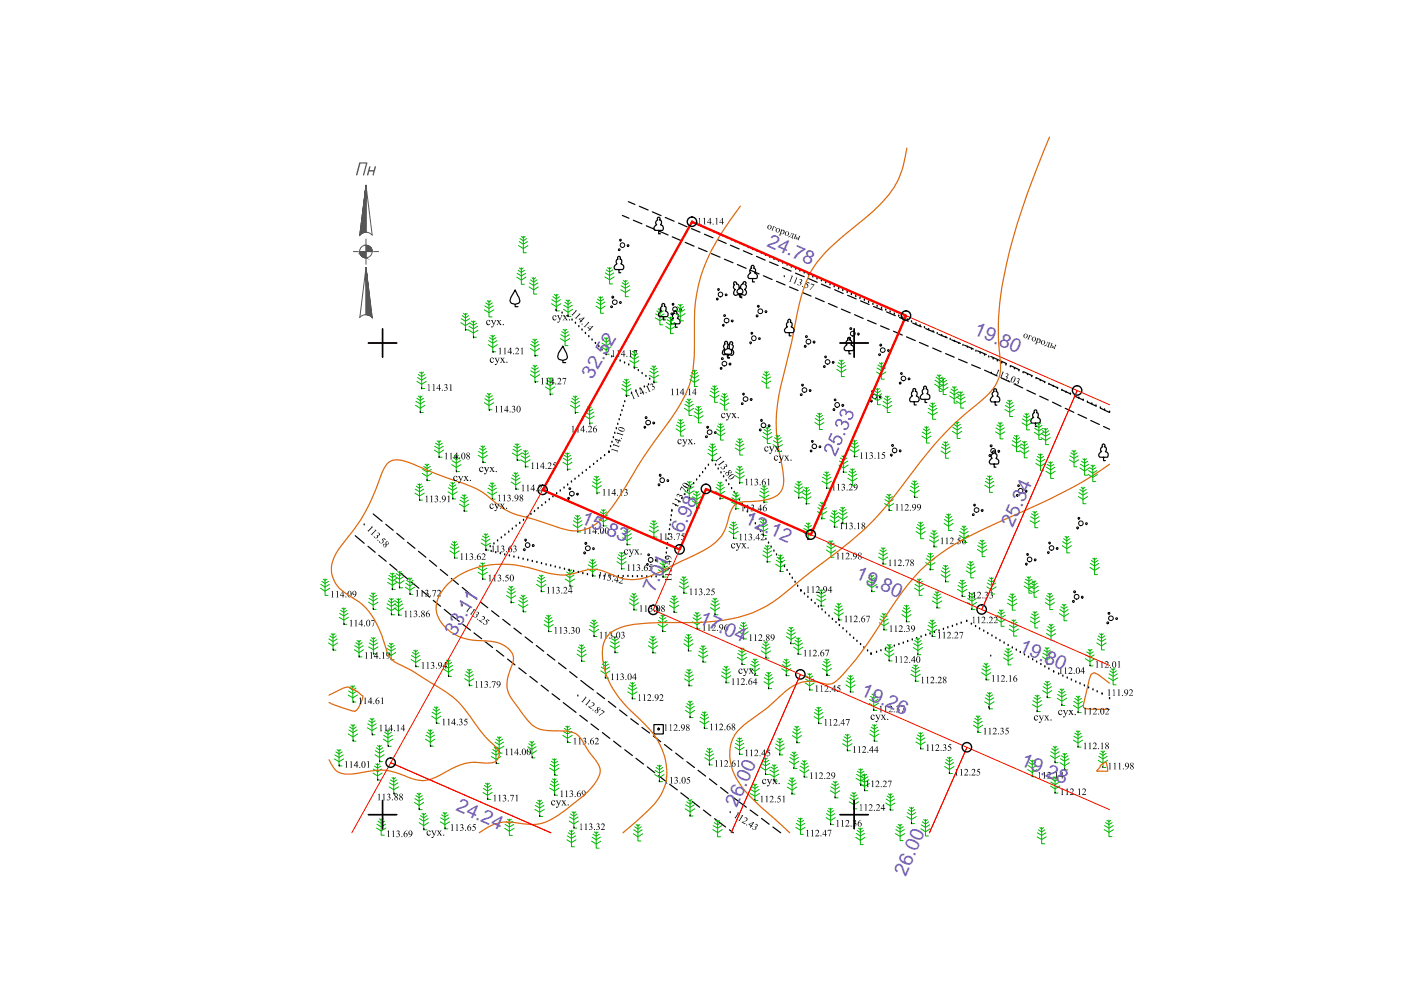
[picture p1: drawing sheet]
<svg xmlns="http://www.w3.org/2000/svg" width="297mm" height="210mm" viewBox="0 0 297 210" stroke-linecap="round" stroke-linejoin="round" font-family="sans-serif">
<defs><g id="words">
<g font-size="4.1" fill="#735cb8">
<text x="162.5" y="52.1" transform="rotate(24 162.5 52.1)">24.78</text>
<text x="206.3" y="70.8" transform="rotate(24 206.3 70.8)">19.80</text>
<text x="125.6" y="80.5" transform="rotate(-60 125.6 80.5)">32.52</text>
<text x="123" y="110.9" transform="rotate(24 123 110.9)">15.83</text>
<text x="144.7" y="113.2" transform="rotate(-66 144.7 113.2)">6.98</text>
<text x="157.7" y="111" transform="rotate(24 157.7 111)">12.12</text>
<text x="214.8" y="111.8" transform="rotate(-66 214.8 111.8)">25.34</text>
<text x="138.8" y="125.8" transform="rotate(-66 138.8 125.8)">7.01</text>
<text x="181.1" y="122.6" transform="rotate(24 181.1 122.6)">19.80</text>
<text x="96.5" y="135" transform="rotate(-60 96.5 135)">33.11</text>
<text x="148" y="132" transform="rotate(24 148 132)">17.04</text>
<text x="215.9" y="138" transform="rotate(24 215.9 138)">19.80</text>
<text x="182.3" y="147.4" transform="rotate(24 182.3 147.4)">19.26</text>
<text x="216.2" y="162.2" transform="rotate(24 216.2 162.2)">19.28</text>
<text x="96.5" y="171.8" transform="rotate(24 96.5 171.8)">24.24</text>
<text x="156.3" y="171.2" transform="rotate(-66 156.3 171.2)">26.00</text>
<text x="192" y="185.8" transform="rotate(-66 192 185.8)">26.00</text>
</g>
</g></defs>
<g fill="none" stroke="#000" stroke-width=".25">
<path d="M132 45.7l1.4 .6M133.2 42.8l1.4 .5M134.3 46.7l1.8 .8M135.6 43.7l1.8 .8M137 47.9l1.9 .7M138.3 44.9l1.9 .8M139.8 49l1.8 .8M141.1 46.1l1.8 .8M142.5 50.2l1.9 .8M143.8 47.3l1.9 .8M145.3 51.4l1.9 .8M146.6 48.5l1.8 .7"/>
<path d="M148.1 52.6l1.8 .7M149.4 49.7l1.8 .7M150.8 53.8l1.9 .7M152.1 50.8l1.9 .8M153.6 54.9l1.8 .8M154.9 52l1.8 .8M156.3 56.1l1.9 .8M157.6 53.2l1.9 .8M159.1 57.3l1.9 .8M160.4 54.4l1.8 .8M161.8 58.5l1.9 .8M163.2 55.5l1.8 .8"/>
<path d="M164.6 59.6l1.9 .8M165.9 56.7l1.8 .8M168.7 57.9l1.8 .8M171.4 59.1l1.9 .8M167.4 60.8l1.8 .8M170.1 62l1.9 .8M172.9 63.2l1.9 .8M174.2 60.2l1.8 .8M175.6 64.3l1.9 .9M177 61.4l1.8 .8M178.4 65.5l1.9 .8M179.7 62.6l1.8 .8"/>
<path d="M181.2 66.7l1.8 .8M182.5 63.8l1.8 .8M183.9 67.9l1.9 .8M185.2 65l1.9 .7M186.7 69.1l1.8 .8M188 66.1l1.8 .8M189.4 70.2l1.9 .8M190.7 67.3l1.9 .8M192.2 71.4l1.9 .8M193.5 68.5l1.8 .8M194.9 72.6l1.9 .8M196.3 69.7l1.8 .7"/>
<path d="M197.7 73.8l1.9 .8M199 70.9l1.8 .7M200.5 75l1.8 .7M201.8 72.1l1.8 .7M203.2 76.2l1.9 .7M204.5 73.2l1.9 .8M206 77.3l1.9 .8M207.3 74.4l1.8 .8M208.7 78.5l2.7 1.2M210.1 75.6l3.3 1.5M214.3 77.6l1.8 .8M217 78.8l1.9 .9"/>
<path d="M212.3 80.1l1.8 .9M215 81.4l1.8 .9M217.7 82.7l1.8 .9M219.8 80.1l1.8 .9M220.4 84l1.9 .8M222.5 81.4l1.8 .9M223.1 85.3l1.9 .8M225.2 82.7l1.8 .8M225.8 86.6l1.9 .8M227.9 84l1.8 .8M228.6 87.8l1.8 .9M230.6 85.3l1.8 .8"/>
<path d="M231.3 89.2l1.8 .8M233.3 86.5l1.9 1M234 90.4l1.2 .6M75.3 113.6l1.9 1.6M78 115.8l1.5 1.3M79.1 109l1.9 1.5M80.3 117.7l1.6 1.3M81.8 111.2l1.6 1.2M82.6 119.6l1.6 1.3M84.1 113.1l1.5 1.2M86.4 115l1.6 1.2M88.7 116.9l1.6 1.3"/>
<path d="M91.1 118.8l1.5 1.3M85 121.5l1.5 1.3M87.2 123.4l1.6 1.3M89.6 125.3l1.5 1.3M91.9 127.3l1.5 1.3M93.3 120.7l1.6 1.3M94.2 129.2l3.2 2.5M95.7 122.6l1.5 1.3M98 124.5l3.1 2.5M98.1 132.4l1.6 1.2M100.5 134.2l1.6 1.2M101.9 127.6l1.5 1.3"/>
<path d="M102.9 136.1l1.5 1.2M104.2 129.5l1.6 1.2M105.2 137.9l1.6 1.2M106.6 131.3l1.6 1.2M107.6 139.7l1.6 1.3M109 133.2l1.5 1.2M111.3 135l1.6 1.3M113.7 136.9l1.6 1.2M116 138.7l1.6 1.3M110 141.6l1.5 1.2M112.4 143.4l1.5 1.3M114.7 145.3l1.6 1.2"/>
<path d="M117.1 147.1l1.6 1.2M118.4 140.5l1.6 1.3M119.4 149l2.7 2M120.8 142.4l1.5 1.2M122.9 151.7l1.6 1.2M123.1 144.3l2.7 2M125.3 153.5l1.6 1.2M126.6 146.9l1.6 1.2M127.7 155.3l1.6 1.2M129 148.7l1.6 1.2M130.1 157.1l1.6 1.3M131.4 150.5l1.5 1.3"/>
<path d="M132.5 159l1.6 1.2M133.7 152.4l1.6 1.2M136.1 154.2l1.6 1.2M138.5 156l1.6 1.3M140.9 157.9l1.6 1.2M143.3 159.7l1.5 1.2M134.8 160.8l1.6 1.2M137.2 162.6l1.6 1.2M139.6 164.5l1.6 1.2M142 166.3l1.6 1.2M144.4 168.1l1.6 1.2M145.6 161.5l1.6 1.2"/>
<path d="M146.8 169.9l1.5 1.3M148 163.3l1.6 1.2M149.1 171.7l1.6 1.3M150.4 165.1l1.6 1.3M151.5 173.6l2.3 1.7M152.8 167l1.5 1.2M154.6 175.9l.9 .7M155.2 168.8l3 2.4M159 171.7l1.7 1.2M161.5 173.5l1.6 1.3M163.9 175.3l1.6 1.3"/>
</g>
<g fill="none" stroke="#000" stroke-width=".3">
<path d="M146.7 47h.1M147.8 47.5h.1M148.7 47.9h.1M149.6 48.3h.1M150.5 48.8h.1M151.4 49.2h.1M152.3 49.6h.1M153.2 50h.1M154.1 50.4h.1M155 50.8h.1M156 51.3h.1M156.8 51.6h.1"/>
<path d="M157.8 52.1h.1M158.7 52.5h.1M159.6 52.9h.1M160.5 53.3h.1M161.4 53.7h.1M162.3 54.1h.1M163.2 54.6h.1M164.1 55h.1M165.1 55.4h.1M165.9 55.8h.1M166.9 56.2h.1M167.8 56.6h.1"/>
<path d="M168.7 57.1h.1M169.6 57.4h.1M170.5 57.9h.1M171.4 58.3h.1M172.3 58.7h.1M173.2 59.1h.1M174.2 59.5h.1M175 59.9h.1M117.9 65.8h.1M119.2 66.4h.1M120.4 67h.1M121.3 67.9h.1"/>
<path d="M122 68.5h.1M122.7 69.3h.1M123.4 70h.1M124.1 70.7h.1M124.8 71.4h.1M125.5 72.1h.1M126.2 72.8h.1M127 73.5h.1M127.6 74.2h.1M128.5 75.1h.1M129.7 75.6h.1M130.6 76.1h.1"/>
<path d="M131.5 76.5h.1M132.4 77h.1M133.3 77.4h.1M134.5 77.9h.1M135.3 78.6h.1M136.1 79.2h.1M136.9 79.8h.1M176 60.4h.1M176.9 60.8h.1M177.8 61.2h.1M178.7 61.6h.1M179.6 62h.1"/>
<path d="M180.5 62.4h.1M181.4 62.9h.1M182.3 63.3h.1M183.3 63.7h.1M184.2 64.1h.1M185.1 64.5h.1M186 64.9h.1M186.9 65.4h.1M187.8 65.7h.1M188.7 66.2h.1M189.6 66.6h.1M190.5 67h.1"/>
<path d="M191.4 67.4h.1M192.4 67.8h.1M193.3 68.2h.1M194.2 68.7h.1M195.1 69.1h.1M196 69.5h.1M196.9 69.9h.1M197.8 70.3h.1M198.7 70.7h.1M199.6 71.2h.1M200.5 71.5h.1M201.5 72h.1"/>
<path d="M202.4 72.4h.1M203.3 72.8h.1M204.2 73.2h.1M205.1 73.6h.1M206 74h.1M206.9 74.5h.1M207.8 74.9h.1M208.7 75.3h.1M209.6 75.7h.1M210.6 76.1h.1M211.5 76.5h.1M212.4 77h.1"/>
<path d="M213.3 77.4h.1M214.2 77.8h.1M215.1 78.2h.1M216 78.6h.1M216.9 79h.1M217.8 79.4h.1M218.7 79.8h.1M124.3 99.7h.1M125.1 99.1h.1M125.9 98.5h.1M126.6 97.8h.1M127.4 97.2h.1"/>
<path d="M128.2 96.6h.1M129.1 95.9h.1M129.5 94.7h.1M129.8 93.8h.1M130 92.8h.1M130.3 91.9h.1M130.7 90.9h.1M131 90h.1M131.3 89h.1M131.6 88.1h.1M131.9 87.1h.1M132.2 86.1h.1"/>
<path d="M132.5 85.2h.1M132.8 83.9h.1M132.8 84h.1M133.9 83.4h.1M134.8 82.9h.1M135.7 82.5h.1M136.6 82h.1M137.5 81.6h.1M137.8 80.4h.1M138.6 81h.1M149.6 99.4h.1M150.2 98.6h.1"/>
<path d="M151 97.6h.1M151.7 98.6h.1M152.3 99.4h.1M219.7 80.3h.1M220.6 80.7h.1M221.5 81.1h.1M222.4 81.5h.1M223.3 81.9h.1M224.2 82.3h.1M225.1 82.8h.1M226 83.2h.1M226.9 83.6h.1"/>
<path d="M227.8 84h.1M228.7 84.4h.1M229.7 84.8h.1M230.5 85.3h.1M231.5 85.6h.1M232.4 86.1h.1M233.3 86.5h.1M234.2 86.9h.1M235.2 87.4h.1M103 116.7h.1M103.9 115.9h.1M104.1 116.9h.1"/>
<path d="M104.7 115.3h.1M105.1 117.2h.1M105.5 114.7h.1M106.1 117.4h.1M106.3 114h.1M107 117.6h.1M107.1 113.5h.1M107.9 112.8h.1M108 117.9h.1M108.6 112.2h.1M109 118.1h.1M109.4 111.5h.1"/>
<path d="M109.9 118.3h.1M110.2 111h.1M110.9 118.6h.1M111 110.3h.1M111.8 109.7h.1M111.9 118.8h.1M112.6 109.1h.1M112.9 119h.1M113.3 108.5h.1M113.8 119.3h.1M114.1 107.8h.1M114.8 119.5h.1"/>
<path d="M114.9 107.2h.1M115.7 106.6h.1M115.8 119.8h.1M116.5 106h.1M116.8 120h.1M117.2 105.3h.1M118 104.7h.1M118.8 104.1h.1M119.6 103.5h.1M120.4 102.8h.1M121.2 102.2h.1M121.9 101.6h.1"/>
<path d="M122.7 101h.1M123.5 100.3h.1M141 119.3h.1M141.1 118.3h.1M141.3 117.3h.1M141.4 116.3h.1M141.5 115.3h.1M141.6 114.3h.1M141.8 113.3h.1M141.9 112.3h.1M142.1 111.3h.1M142.2 110.3h.1"/>
<path d="M142.3 109.3h.1M142.5 108.2h.1M143.3 107.2h.1M143.9 106.4h.1M144.6 105.7h.1M145.2 104.9h.1M145.8 104.1h.1M146.4 103.3h.1M147.1 102.5h.1M147.7 101.8h.1M148.3 101h.1M149 100.2h.1"/>
<path d="M152.9 100.2h.1M153.4 101.1h.1M154 101.9h.1M154.5 102.7h.1M155.1 103.6h.1M155.7 104.4h.1M156.2 105.2h.1M156.8 106h.1M157.4 106.9h.1M157.9 107.7h.1M158.5 108.5h.1M159 109.4h.1"/>
<path d="M159.6 110.2h.1M160.1 111h.1M160.7 111.8h.1M161.2 112.7h.1M161.8 113.5h.1M162.4 114.3h.1M162.9 115.1h.1M163.5 116h.1M164.1 116.8h.1M164.6 117.6h.1M165.2 118.5h.1M165.7 119.3h.1"/>
<path d="M117.7 120.2h.1M118.7 120.4h.1M119.7 120.7h.1M120.7 120.9h.1M121.6 121.2h.1M122.6 121.4h.1M123.6 121.6h.1M124.5 121.8h.1M125.6 122.1h.1M127.1 122.1h.1M128.1 122.2h.1M129.1 122.2h.1"/>
<path d="M130.1 122.2h.1M131.1 122.2h.1M132.1 122.2h.1M133.1 122.2h.1M134.1 122.3h.1M135.1 122.3h.1M136.1 122.3h.1M137.1 122.3h.1M138.1 122.3h.1M139.1 122.3h.1M140.6 122.3h.1M140.8 121.2h.1"/>
<path d="M140.9 120.2h.1M166.3 120.1h.1M166.9 120.9h.1M167.4 121.8h.1M168 122.6h.1M168.6 123.4h.1M169.1 124.3h.1M169.8 125.3h.1M170.6 125.9h.1M171.3 126.6h.1M172 127.3h.1M172.8 128h.1"/>
<path d="M173.5 128.7h.1M174.3 129.3h.1M175 130h.1M175.8 130.6h.1M176.5 131.3h.1M177.2 132h.1M178 132.6h.1M178.7 133.3h.1M179.5 134h.1M180.2 134.7h.1M181 135.3h.1M181.7 136h.1"/>
<path d="M182.5 136.7h.1M183.2 137.3h.1M183.9 138h.1M184.7 138.7h.1M185.8 138.3h.1M186.8 138h.1M187.7 137.6h.1M188.7 137.3h.1M189.6 137h.1M190.6 136.7h.1M191.5 136.4h.1M192.4 136h.1"/>
<path d="M193.4 135.7h.1M194.4 135.4h.1M195.3 135h.1M196.3 134.7h.1M197.2 134.4h.1M198.1 134.1h.1M199.1 133.8h.1M200 133.4h.1M201 133.1h.1M201.9 132.8h.1M202.9 132.5h.1M203.8 132.1h.1"/>
<path d="M205 131.7h.1M206 132.3h.1M206.8 132.8h.1M207.7 133.4h.1M208.6 133.8h.1M209.4 134.3h.1M210.3 134.8h.1M211.2 135.3h.1M212 135.8h.1M212.9 136.4h.1M213.7 136.9h.1M214.6 137.4h.1"/>
<path d="M215.5 137.8h.1M216.3 138.3h.1M217.2 138.9h.1M218.1 139.4h.1M218.9 139.9h.1M219.8 140.4h.1M220.7 140.9h.1M221.5 141.4h.1M222.4 141.9h.1M223.4 142.5h.1M224.5 142.9h.1M225.3 143.3h.1"/>
<path d="M226.3 143.8h.1M227.2 144.2h.1M228.1 144.6h.1M229 145h.1M229.9 145.4h.1M230.8 145.8h.1M231.7 146.3h.1M232.6 146.7h.1M233.7 147.2h.1M235.2 148.1h.1"/>
</g>
<!-- layer: SC007 -->
<g fill="none" stroke="#000" stroke-width=".25">
<path d="M109.2 61.5l.8 1.5 .2 .8-.3 .5-.7 .2-.8-.2-.3-.6 .2-.7zM109.2 64.5v.5h.6M119.3 73.4a3.9 3.9 0 0 1 .9 2.6l-.9 .4-.8-.2-.2-.3-.1-.3 .2-.7zM119.3 76.4v.5h.6M138.6 153.6h2v2h-2z"/>
<circle cx="139.6" cy="154.6" r=".19"/>
</g>
<g fill="none" stroke="#00b800" stroke-width=".21">
<path d="M109.6 58.8l.9 .6 1-.6M109.6 58l.9 .5 .9-.5M109.9 57.3l.6 .4 .7-.4M109.9 52.1l1.1 .6 .9-.6M110.1 51.2l.9 .6 .8-.6M110.1 56.8l.4 .3 .4-.3M110.2 50.6l.8 .5 .6-.5M110.5 50.1l.5 .3 .3-.3M110.5 56.8v3.5h.7M111 50.1v3.5h.6M112.3 60l.9 .5 .8-.5M112.5 59.4l.7 .4 .6-.4"/>
<path d="M112.8 58.9l.4 .3 .4-.3M113.2 58.8v3.6h.6M128.2 58.7l1 .6 1-.6M128.4 57.9l.8 .5 .9-.5M128.5 57.2l.7 .5 .7-.5M128.8 56.8l.4 .2 .4-.2M129.2 56.7v3.5h.7M131.9 59.9l.7 .5 .7-.5M132.2 59.5l.4 .3 .4-.3M132.6 59.4v3.5h.6M88.7 79.4l.7 .4 .7-.4M89 78.9l.4 .3 .4-.3"/>
<path d="M89.4 78.9v3.5h.6M97.7 68.4l1 .6 1-.6M97.8 67.6l.9 .5 .9-.5M98 66.9l.7 .5 .7-.5M98.3 66.5l.4 .3 .4-.3M98.7 66.4v3.5h.6M99.4 70l1 .6 .9-.6M99.4 69.2l1 .5 .9-.5M99.7 68.5l.7 .5 .6-.5M99.9 68.1l.5 .3 .4-.3M100.4 68v3.5h.6M102.7 65.7l1 .6 1-.6"/>
<path d="M102.8 64.9l.9 .5 .9-.5M103 64.2l.7 .5 .7-.5M103.3 63.8l.4 .3 .4-.3M103.5 73.1l1 .6 1-.6M103.6 72.2l.9 .6 .9-.6M103.7 63.7v3.5h.6M103.8 71.6l.7 .5 .7-.5M104.1 71.1l.4 .3 .4-.3M104.5 71.1v3.5h.6M112.2 60.8l1 .7 .9-.7M112.4 79.4l1 .7 1-.7M112.4 73.9l1 .6 1-.6"/>
<path d="M112.5 78.6l.9 .6 .9-.6M112.5 73l.9 .6 .9-.6M112.7 78l.7 .4 .7-.4M112.7 72.4l.7 .5 .7-.5M113 71.9l.4 .3 .4-.3M113 77.5l.4 .3 .4-.3M113.4 77.4v3.5h.7M113.4 71.9v3.5h.6M116.9 64.4l1 .6 1-.6M117 63.5l.9 .6 .9-.6M117.2 62.9l.7 .5 .7-.5M117.5 62.4l.4 .3 .4-.3"/>
<path d="M117.9 62.4v3.5h.7M118.8 71.8l1 .6 1-.6M118.9 71l.9 .5 .9-.5M119.1 70.3l.7 .4 .7-.4M119.4 69.9l.4 .2 .4-.2M119.5 65.6l.9 .6 1-.6M119.5 64.7l.9 .6 .9-.6M119.8 64.1l.6 .5 .7-.5M119.8 69.8v3.5h.6M120 63.6l.4 .3 .4-.3M120.4 63.6v3.5h.7M126.4 64.9l.9 .6 1-.6"/>
<path d="M126.4 64.1l.9 .5 .9-.5M126.7 63.4l.6 .5 .7-.5M127 62.9l.3 .3 .5-.3M127.3 62.9v3.5h.7M127.6 73.6l.9 .6 1-.6M127.6 72.8l.9 .5 .9-.5M127.8 72.1l.7 .5 .7-.5M128.1 71.6l.4 .3 .4-.3M128.5 71.6v3.5h.7M131.6 61.4l1 .6 1-.6M131.7 60.6l.9 .5 .9-.5M133.5 76.5l1 .5 1-.5"/>
<path d="M133.6 75.6l.9 .6 .9-.6M133.8 75l.7 .4 .7-.4M134.1 74.5l.4 .3 .4-.3M134.5 74.4v3.5h.6M137.6 79.5l1 .6 1-.6M137.8 78.7l.8 .5 .9-.5M137.9 78.1l.7 .4 .7-.4M138.2 77.6l.4 .3 .4-.3M138.6 77.6v3.4h.7M138.9 67.4l1 .6 1-.6M139 66.5l.9 .6 .9-.6M139.2 65.9l.7 .5 .7-.5"/>
<path d="M139.5 65.4l.4 .3 .4-.3M139.9 65.4v3.5h.6M141.1 69.2l1.1 .7 .9-.7M141.3 68.4l.9 .6 .8-.6M141.4 67.8l.8 .4 .6-.4M141.7 67.3l.5 .3 .3-.3M142.2 67.2v3.5h.6M143.3 66.5l.9 .6 1-.6M143.3 65.7l.9 .5 1-.5M143.6 65l.6 .5 .7-.5M143.8 64.6l.4 .3 .5-.3M144.2 64.5v3.5h.7"/>
<path d="M146.3 79.6l.9 .6 .9-.6M146.6 79l.6 .4 .7-.4M146.9 78.5l.3 .3 .5-.3M147.2 78.4v3.6h.7M161.6 79.9l.9 .6 .9-.6M161.8 79.3l.7 .4 .7-.4M162.1 78.8l.4 .3 .4-.3M162.5 78.8v3.5h.6M177.4 78.3l1 .7 1-.7M177.5 77.5l.9 .6 .9-.6M177.7 76.9l.7 .4 .7-.4M178 76.4l.4 .3 .4-.3"/>
<path d="M178.4 76.3v3.5h.6M185.8 78.9l1.1 .6 .9-.6M185.9 78l1 .6 .8-.6M186.1 77.4l.8 .5 .6-.5M186.4 76.9l.5 .3 .3-.3M186.9 76.9v3.5h.6M198.5 80l.6 .4 .7-.4M198.7 79.5l.4 .3 .4-.3M199.1 79.5v3.5h.7M88.1 85.9l1 .7 1-.7M88.2 85.1l.9 .5 .9-.5M88.4 84.5l.7 .4 .7-.4"/>
<path d="M88.4 80.9l1 .6 1-.6M88.5 80.1l.9 .5 .9-.5M88.7 84l.4 .3 .4-.3M89.1 83.9v3.6h.6M89.6 99.5l1 .6 .8-.6M89.8 98.9l.8 .5 .6-.5M90.1 98.4l.5 .3 .3-.3M90.6 98.4v3.5h.6M92.1 95.4l1 .7 1-.7M92.2 94.6l.9 .6 .9-.6M92.4 94l.7 .4 .7-.4M92.7 93.5l.4 .3 .4-.3"/>
<path d="M93.1 93.4v3.5h.6M95.8 98.5l.9 .6 1-.6M95.8 97.7l.9 .5 1-.5M96.1 97l.6 .5 .8-.5M96.4 96.6l.3 .2 .5-.2M96.7 96.5v3.5h.7M101.4 96.5l1 .7 .9-.7M101.5 95.7l.9 .6 .9-.6M101.7 95.1l.7 .4 .6-.4M102 94.6l.4 .3 .4-.3M102.4 94.5v3.5h.6M102.7 85.4l1 .6 1-.6"/>
<path d="M102.8 84.5l.9 .6 .9-.6M103 83.9l.7 .4 .7-.4M103.3 83.4l.4 .3 .4-.3M103.7 83.4v3.5h.6M108.6 96.1l1 .6 1-.6M108.8 95.3l.8 .5 .9-.5M108.9 94.6l.7 .4 .7-.4M109.2 94.1l.4 .3 .4-.3M109.6 94.1v3.5h.7M110.4 97.5l1 .6 1-.6M110.5 96.6l.9 .6 .9-.6M110.7 96l.7 .4 .7-.4"/>
<path d="M111 95.5l.4 .3 .4-.3M111.4 95.5v3.5h.6M115.7 82l.9 .7 1-.7M115.7 81.2l.9 .6 .9-.6M116 80.6l.6 .4 .7-.4M116.2 80.1l.4 .3 .5-.3M116.6 80.1v3.5h.7M119.3 98l1 .6 1-.6M119.4 97.2l.9 .5 .9-.5M119.6 96.5l.7 .5 .7-.5M119.9 96.1l.4 .3 .4-.3M120.3 96v3.5h.6"/>
<path d="M120.9 85.9l1.1 .7 .9-.7M121.1 85.1l.9 .5 .9-.5M121.2 84.5l.8 .4 .6-.4M121.5 84l.5 .3 .3-.3M122 83.9v3.6h.6M124 88.2l1 .6 1-.6M124.1 87.4l.9 .5 .9-.5M124.3 86.7l.7 .5 .7-.5M124.6 86.3l.4 .3 .4-.3M125 86.2v3.5h.6M131.8 82.4l1 .6 1-.6M131.9 81.5l.9 .6 .9-.6"/>
<path d="M132.1 80.9l.7 .5 .7-.5M132.4 80.4l.4 .3 .4-.3M132.8 80.4v3.5h.6M143.3 90.9l1 .7 1-.7M143.4 90.1l.9 .6 .9-.6M143.6 89.5l.7 .4 .7-.4M143.9 89l.4 .3 .4-.3M144.3 88.9v3.6h.6M145.1 86.6l1 .6 1-.6M145.2 85.7l.9 .6 .9-.6M145.4 85.1l.7 .5 .7-.5M145.7 84.6l.4 .3 .4-.3"/>
<path d="M146.1 84.6v3.5h.6M146.3 80.5l.9 .6 1-.6M147.1 88.1l1 .7 1-.7M147.2 87.3l.9 .5 .9-.5M147.4 86.7l.7 .4 .7-.4M147.7 86.2l.4 .3 .4-.3M148.1 86.1v3.6h.6M150.1 96.1l.9 .6 1-.6M150.2 95.3l.8 .5 .9-.5M150.4 94.6l.6 .5 .7-.5M150.5 83.8l1 .6 1-.6M150.6 82.9l.9 .6 .9-.6"/>
<path d="M150.7 94.1l.3 .3 .5-.3M150.8 82.3l.7 .5 .7-.5M151 94.1v3.5h.7M151.1 81.8l.4 .3 .4-.3M151.5 81.8v3.5h.6M151.8 91.8l1 .6 1-.6M151.9 91l.9 .5 .9-.5M152.1 90.3l.7 .5 .7-.5M152.4 89.9l.4 .2 .4-.2M152.6 85.4l1 .6 1-.6M152.7 84.6l.9 .5 .9-.5M152.8 89.8v3.5h.6"/>
<path d="M152.9 83.9l.7 .5 .7-.5M153.2 83.5l.4 .3 .4-.3M153.6 83.4v3.5h.6M155.9 95l.9 .6 1-.6M156 94.1l.8 .6 .9-.6M156.2 99.4l.6 .4 .7-.4M156.2 93.5l.6 .5 .7-.5M156.5 98.9l.3 .3 .5-.3M156.5 93l.3 .3 .5-.3M156.8 98.8v3.6h.7M156.8 93v3.5h.7M161.5 80.8l1 .6 .9-.6"/>
<path d="M161.7 92.5l1 .7 1-.7M161.8 91.7l.9 .5 .9-.5M162 91.1l.7 .4 .7-.4M162.3 90.6l.4 .3 .4-.3M162.7 90.6v3.4h.6M163.9 94.3l1 .6 1-.6M164 93.4l.9 .6 .9-.6M164.2 92.8l.7 .4 .7-.4M164.5 92.3l.4 .3 .4-.3M164.9 92.3v3.5h.6M172.8 89.6l.9 .6 1-.6M172.8 88.7l.9 .6 .9-.6"/>
<path d="M173.1 88.1l.6 .4 .7-.4M173.4 87.6l.3 .3 .5-.3M173.7 87.6v3.5h.7M177.9 98.6l1 .6 .9-.6M178 97.7l.9 .6 .8-.6M178.2 97.1l.7 .5 .6-.5M178.5 96.6l.4 .3 .4-.3M178.9 96.6v3.5h.6M180 99.9l.7 .5 .7-.5M180.2 95.3l1 .6 1-.6M180.3 94.5l.9 .5 .9-.5M180.3 99.4l.4 .3 .4-.3"/>
<path d="M180.5 93.9l.7 .4 .7-.4M180.7 99.4v3.5h.7M180.8 93.4l.4 .2 .4-.2M181.2 93.3v3.5h.6M185 84.3l1.1 .6 .9-.6M185.2 83.5l.9 .5 .8-.5M185.4 82.8l.7 .5 .6-.5M185.6 82.4l.5 .3 .3-.3M186.1 82.3v3.5h.6M187.2 85.9l.9 .7 1-.7M187.2 85.1l.9 .6 .9-.6M187.5 84.5l.6 .4 .7-.4"/>
<path d="M187.7 84l.4 .3 .4-.3M188.1 83.9v3.6h.7M195.5 92.5l.9 .5 1-.5M195.5 91.6l.9 .6 .9-.6M195.7 91l.7 .4 .7-.4M196 90.5l.4 .3 .5-.3M196.4 90.4v3.5h.7M196.8 87.4l.9 .6 1.1-.6M196.9 86.6l.8 .5 1-.5M197.1 85.9l.6 .5 .8-.5M197.4 85.5l.3 .3 .5-.3M197.7 85.4v3.5h.7"/>
<path d="M198.2 81.4l.9 .7 1-.7M198.2 80.6l.9 .6 .9-.6M199 82.1l1 .7 1-.7M199.1 81.3l.9 .6 .9-.6M199.3 80.6l.7 .5 .7-.5M199.5 95.6l1 .7 1-.7M199.6 80.2l.4 .3 .4-.3M199.6 94.8l.9 .5 .9-.5M199.8 94.1l.7 .5 .7-.5M200 80.1v3.6h.6M200.1 93.7l.4 .3 .4-.3M200.5 93.6v3.6h.6"/>
<path d="M201.3 83.9l1 .7 1-.7M201.4 83.1l.9 .6 .9-.6M201.6 82.5l.7 .4 .7-.4M201.9 82l.4 .3 .4-.3M201.9 91.4l1 .7 1-.7M202 90.6l.9 .6 .9-.6M202.2 90l.7 .4 .7-.4M202.3 82v3.5h.6M202.5 89.5l.4 .3 .4-.3M202.7 85l1 .6 1-.6M202.8 84.2l.9 .6 .9-.6M202.9 89.5v3.5h.7"/>
<path d="M203 83.6l.7 .4 .7-.4M203.3 83.1l.4 .3 .4-.3M203.7 83.1v3.4h.6M211.1 91.6l.9 .6 1-.6M211.2 90.7l.8 .6 .9-.6M211.4 90.1l.6 .4 .7-.4M211.7 89.6l.3 .3 .5-.3M212 89.6v3.4h.7M213.1 86.8l1 .6 1-.6M213.1 86l1 .5 .9-.5M213.4 85.3l.7 .5 .7-.5M213.7 84.9l.4 .3 .4-.3"/>
<path d="M214.1 84.8v3.5h.6M214.5 94.3l1 .6 1-.6M214.6 93.4l.9 .6 .9-.6M214.8 92.8l.7 .5 .7-.5M215.1 92.3l.4 .3 .4-.3M215.5 92.3v3.5h.7M216.2 95.5l1 .7 .9-.7M216.3 94.7l.9 .6 .9-.6M216.5 94.1l.7 .4 .6-.4M216.7 89.7l1 .6 1-.6M216.8 88.8l.9 .6 .9-.6M216.8 93.6l.4 .3 .4-.3"/>
<path d="M217 88.2l.7 .4 .7-.4M217.2 93.6v3.5h.6M217.3 87.7l.4 .3 .4-.3M217.7 87.7v3.4h.6M219.3 91.7l1 .6 .9-.6M219.4 90.8l.9 .6 .8-.6M219.6 90.2l.7 .4 .6-.4M219.6 98.3l1 .5 1-.5M219.7 97.4l.9 .6 .9-.6M219.8 89.7l.5 .3 .3-.3M219.9 96.8l.7 .4 .7-.4M220.2 96.3l.4 .3 .4-.3"/>
<path d="M220.3 89.7v3.5h.6M220.6 96.2v3.5h.6M220.7 92.8l1 .6 1-.6M220.8 91.9l.9 .6 .9-.6M221 91.3l.7 .5 .7-.5M221.3 90.8l.4 .3 .4-.3M221.7 90.8v3.5h.6M221.7 99.9l1.1 .6 .9-.6M221.9 99.1l.9 .6 .8-.6M222 98.5l.8 .4 .6-.4M222.3 98l.5 .3 .3-.3M222.8 97.9v3.5h.6"/>
<path d="M226.7 97.5l1 .6 1-.6M226.8 96.6l.9 .6 .9-.6M227 96l.7 .4 .7-.4M227.3 95.5l.4 .3 .4-.3M227.7 95.5v3.5h.6M229 99.2l1 .7 .9-.7M229.1 98.4l.9 .6 .8-.6M229.3 97.8l.7 .4 .6-.4M229.6 97.3l.4 .3 .4-.3M230 97.2v3.6h.6M230.8 99.8l.9 .5 .9-.5M231 99.1l.7 .5 .7-.5"/>
<path d="M231.3 98.6l.4 .3 .4-.3M231.7 98.6v3.5h.6M88 104.6l.9 .6 1.1-.6M88.1 103.7l.8 .6 .9-.6M88.3 103.1l.6 .4 .7-.4M88.6 102.6l.3 .3 .5-.3M88.9 102.6v3.4h.7M89.5 100.4l1.1 .6 .9-.6M95 104.3l1 .6 .9-.6M95.1 103.4l.9 .6 .9-.6M95.3 102.8l.7 .5 .6-.5M95.4 116.8l1 .6 1-.6"/>
<path d="M95.5 116l.9 .5 .9-.5M95.6 102.3l.4 .3 .4-.3M95.7 115.3l.7 .5 .7-.5M96 114.9l.4 .2 .4-.2M96 102.3v3.5h.6M96.4 114.8v3.5h.6M97.4 106.9l1 .6 1-.6M97.5 106l.9 .6 .9-.6M97.7 105.4l.7 .4 .7-.4M98 104.9l.4 .3 .4-.3M98.4 104.9v3.5h.7M101.6 119.8l.7 .5 .7-.5"/>
<path d="M101.9 119.4l.4 .2 .4-.2M102 115.1l1 .6 1-.6M102.1 114.3l.9 .6 .9-.6M102.3 119.3v3.5h.7M102.3 113.7l.7 .4 .7-.4M102.6 113.2l.4 .3 .4-.3M103 113.2v3.4h.6M103.4 104.4l1 .5 .9-.5M103.5 103.5l.9 .6 .8-.6M103.7 102.9l.7 .4 .6-.4M103.9 102.4l.5 .3 .3-.3M104.4 102.3v3.5h.6"/>
<path d="M108.4 102.2l.9 .6 1-.6M108.5 101.3l.8 .6 .9-.6M108.7 100.7l.6 .5 .7-.5M109 100.2l.3 .3 .5-.3M109.3 100.2v3.5h.7M121.5 111.3l1 .6 .9-.6M121.6 110.4l.9 .6 .9-.6M121.8 109.8l.7 .4 .6-.4M122 109.3l.5 .3 .4-.3M122.5 109.3v3.5h.6M124.7 119.8l.9 .5 .9-.5M124.9 119.1l.7 .5 .7-.5"/>
<path d="M125.2 118.7l.4 .3 .4-.3M125.6 103l.9 .6 1-.6M125.6 118.6v3.5h.7M125.6 102.2l.9 .5 .9-.5M125.9 101.5l.6 .4 .7-.4M126.1 101l.4 .3 .4-.3M126.5 101v3.5h.7M127 110l.9 .6 1-.6M127 109.2l.9 .5 .9-.5M127.3 108.5l.6 .5 .7-.5M127.5 108.1l.4 .3 .4-.3M127.9 108v3.5h.7"/>
<path d="M130.8 119.1l1 .6 1-.6M130.9 118.2l.9 .6 .9-.6M131.1 117.6l.7 .5 .7-.5M131.4 117.1l.4 .3 .4-.3M131.8 117.1v3.5h.6M132 114l1 .6 .9-.6M132.1 113.2l.9 .5 .9-.5M132.3 112.5l.7 .4 .6-.4M132.5 112.1l.5 .3 .4-.3M133 112v3.5h.6M137.6 112.4l1 .6 1-.6M137.8 111.5l.8 .6 .9-.6"/>
<path d="M137.9 110.9l.7 .4 .7-.4M138.2 110.4l.4 .3 .4-.3M138.6 110.4v3.5h.7M139.9 119.4l.7 .4 .7-.4M140.2 118.9l.4 .3 .4-.3M140.6 118.8v3.5h.7M145.2 104.1l.9 .6 1.1-.6M145.2 103.2l.9 .6 .9-.6M145.5 102.6l.6 .4 .8-.4M145.8 102.1l.3 .3 .5-.3M146.1 102.1v3.5h.7M146.7 106.2l1 .6 1-.6"/>
<path d="M146.8 105.3l.9 .6 .9-.6M147 104.7l.7 .5 .7-.5M147.3 104.2l.4 .3 .4-.3M147.7 104.2v3.5h.7M151.7 104.2l1 .6 1-.6M151.8 103.3l.9 .6 .9-.6M152 102.7l.7 .5 .7-.5M152.3 102.2l.4 .3 .4-.3M152.7 102.2v3.5h.6M154.6 112.6l.9 .6 1-.6M154.6 111.8l.9 .6 .9-.6M154.9 111.2l.6 .4 .7-.4"/>
<path d="M155 106.4l1 .6 1-.6M155.2 110.7l.3 .3 .5-.3M155.2 105.5l.8 .6 .9-.6M155.3 104.9l.7 .4 .7-.4M155.5 110.7v3.4h.7M155.6 104.4l.4 .3 .4-.3M155.9 100.8l.9 .7 1-.7M156 100l.8 .6 .9-.6M156 104.4v3.5h.7M160.9 112.1l.9 .5 1-.5M161 111.2l.8 .6 .9-.6M161 105l1 .6 1-.6"/>
<path d="M161.1 104.1l.9 .6 .9-.6M161.2 110.6l.6 .4 .7-.4M161.3 103.5l.7 .4 .7-.4M161.4 110.1l.4 .3 .4-.3M161.6 103l.4 .3 .4-.3M161.7 117.6l1 .6 1-.6M161.8 116.8l.9 .5 .9-.5M161.8 110.1v3.4h.7M162 116.2l.7 .4 .7-.4M162 103v3.5h.6M162.3 115.7l.4 .3 .4-.3M162.7 115.7v3.4h.6"/>
<path d="M164.5 119.6l1 .7 1-.7M164.6 118.8l.9 .5 .9-.5M164.8 118.2l.7 .4 .7-.4M165.1 117.7l.4 .3 .4-.3M165.5 117.6v3.6h.6M168.4 104.1l1 .5 .9-.5M168.5 103.2l.9 .6 .9-.6M168.7 102.6l.7 .4 .7-.4M169 102.1l.4 .3 .4-.3M169.4 102v3.5h.6M170 105.3l1 .6 1-.6M170.1 104.5l.9 .5 .9-.5"/>
<path d="M170.3 103.8l.7 .5 .7-.5M170.3 112.9l1.1 .6 .9-.6M170.4 112.1l1 .5 .9-.5M170.6 103.4l.4 .2 .4-.2M170.6 111.4l.8 .4 .6-.4M170.9 110.9l.5 .3 .3-.3M171 103.3v3.5h.6M171.4 110.9v3.5h.6M173.3 108.5l1 .6 1-.6M173.4 107.7l.9 .5 .9-.5M173.6 107l.7 .4 .7-.4M173.9 106.5l.4 .3 .4-.3"/>
<path d="M174.3 106.5v3.5h.6M174.3 102l1 .6 1-.6M174.4 101.2l.9 .5 .9-.5M174.6 100.5l.7 .5 .7-.5M174.9 100.1l.4 .3 .4-.3M175.2 116.6l1 .7 1-.7M175.3 115.8l.9 .5 .9-.5M175.3 100v3.5h.6M175.5 115.1l.7 .5 .7-.5M175.8 114.7l.4 .3 .4-.3M176 110.2l1 .7 .9-.7M176.1 109.4l.9 .5 .8-.5"/>
<path d="M176.2 114.6v3.6h.6M176.3 108.8l.7 .4 .6-.4M176.5 108.3l.5 .3 .3-.3M177 108.2v3.6h.6M177.7 109.5l1 .7 1-.7M177.8 108.7l.9 .5 .9-.5M178 108l.7 .5 .7-.5M178.3 107.6l.4 .3 .4-.3M178.7 107.5v3.5h.6M179.7 101.4l1 .6 1-.6M179.8 100.5l.9 .6 .9-.6M186.3 118.1l.9 .6 1-.6"/>
<path d="M186.4 117.3l.8 .5 .9-.5M186.6 116.6l.6 .5 .7-.5M186.9 116.2l.3 .2 .5-.2M187.2 116.1v3.5h.7M187.5 106.8l1 .6 1-.6M187.6 105.9l.9 .6 .9-.6M187.8 105.3l.7 .4 .7-.4M188.1 104.8l.4 .3 .4-.3M188.5 104.8v3.4h.6M193 103.9l.9 .7 1-.7M193 103.1l.9 .5 .9-.5M193.3 102.4l.6 .5 .7-.5"/>
<path d="M193.5 102l.4 .3 .4-.3M193.9 101.9v3.6h.7M194.2 112.7l1 .6 1-.6M194.3 111.8l.9 .6 .9-.6M194.5 111.2l.7 .5 .7-.5M194.8 110.7l.4 .3 .4-.3M195.2 110.7v3.5h.6M196.3 119.3l1 .6 .9-.6M196.4 118.4l.9 .6 .9-.6M196.6 117.8l.7 .4 .7-.4M196.9 117.3l.4 .3 .4-.3M197.1 114.5l.9 .6 1-.6"/>
<path d="M197.1 113.6l.9 .6 .9-.6M197.3 117.3v3.5h.6M197.4 113l.6 .4 .7-.4M197.7 112.5l.3 .3 .5-.3M198 112.5v3.5h.7M200.1 119.9l.4 .3 .4-.3M200.2 111l.9 .6 1-.6M200.2 110.2l.9 .5 .9-.5M200.4 109.5l.7 .4 .7-.4M200.5 119.8v3.6h.6M200.7 109l.4 .3 .4-.3M201.1 109v3.5h.7"/>
<path d="M203.4 113.5l1 .6 1-.6M203.5 112.7l.9 .5 .9-.5M203.7 112.1l.7 .4 .7-.4M204 111.5l.4 .3 .4-.3M204.4 111.5v3.5h.6M205.1 119.5l.7 .5 .7-.5M205.4 119.1l.4 .2 .4-.2M205.8 119v3.5h.7M207.2 116.5l1 .6 1-.6M207.3 115.7l.9 .5 .9-.5M207.5 115.1l.7 .4 .7-.4M207.8 114.6l.4 .3 .4-.3"/>
<path d="M208.2 114.5v3.5h.7M208.8 102.9l1 .6 1-.6M208.9 102.1l.9 .5 .9-.5M209.1 101.4l.7 .5 .7-.5M209.4 100.9l.4 .3 .4-.3M209.8 100.9v3.5h.6M218.4 110.4l1 .6 1-.6M218.5 109.6l.9 .5 .9-.5M218.7 108.9l.7 .5 .7-.5M219 108.5l.4 .3 .4-.3M219.4 108.4v3.5h.6M225.2 115.7l1 .6 1-.6"/>
<path d="M225.3 114.9l.9 .5 .9-.5M225.5 114.2l.7 .5 .7-.5M225.8 113.7l.4 .3 .4-.3M226.2 113.7v3.5h.6M228.6 105.3l1 .6 1-.6M228.7 104.4l.9 .6 .9-.6M228.9 103.8l.7 .5 .7-.5M229.2 103.3l.4 .3 .4-.3M229.6 103.3v3.5h.7M230.7 100.6l1 .6 1-.6M231.2 119.5l.9 .5 .9-.5M231.4 118.8l.7 .5 .7-.5"/>
<path d="M231.7 118.4l.4 .3 .4-.3M232.1 118.3v3.5h.6M67.9 124.7l1 .6 1-.6M68 123.9l.9 .6 .9-.6M68.2 123.3l.7 .4 .7-.4M68.5 122.8l.4 .3 .4-.3M68.9 122.7v3.5h.7M69.6 136.3l1 .6 1-.6M69.7 135.5l.9 .5 .9-.5M69.9 134.8l.7 .5 .7-.5M70.2 134.4l.4 .3 .4-.3M70.6 134.3v3.5h.6"/>
<path d="M71.9 130.9l1 .6 1-.6M72 130l.9 .6 .9-.6M72.2 129.4l.7 .4 .7-.4M72.5 128.9l.4 .3 .4-.3M72.9 128.9v3.5h.6M75.1 137.8l1 .6 1-.6M75.2 136.9l.9 .6 .9-.6M75.4 136.3l.7 .4 .7-.4M75.7 135.8l.4 .3 .4-.3M76.1 135.8v3.5h.7M78.1 127.7l1 .6 1-.6M78.1 137.2l1.1 .6 .9-.6"/>
<path d="M78.2 126.9l.9 .5 .9-.5M78.3 136.3l.9 .6 .9-.6M78.4 126.2l.7 .5 .7-.5M78.5 135.7l.7 .4 .6-.4M78.7 125.7l.4 .3 .4-.3M78.7 135.2l.5 .3 .3-.3M79.1 125.7v3.5h.7M79.2 135.2v3.4h.6M82 138.3l.9 .7 1-.7M82 128.9l1 .6 1-.6M82 137.5l.9 .5 .9-.5M82.1 128l.9 .6 .9-.6"/>
<path d="M82.2 123.5l1 .6 1-.6M82.3 136.9l.6 .4 .7-.4M82.3 122.6l.9 .6 .9-.6M82.3 127.4l.7 .4 .7-.4M82.5 122l.7 .4 .7-.4M82.6 136.4l.3 .3 .5-.3M82.6 126.9l.4 .3 .4-.3M82.8 121.5l.4 .3 .4-.3M82.9 136.4v3.5h.7M83 126.9v3.4h.7M83.2 121.5v3.5h.6M83.5 128.9l1 .6 1-.6"/>
<path d="M83.6 128.1l.9 .6 .9-.6M83.7 123.1l1 .6 1-.6M83.8 122.3l.9 .5 .9-.5M83.8 127.4l.7 .5 .7-.5M84 121.6l.7 .5 .7-.5M84.1 127l.4 .3 .4-.3M84.3 121.2l.4 .3 .4-.3M84.5 126.9v3.5h.6M84.7 121.1v3.5h.6M85.9 124.5l1 .6 1-.6M86 123.7l.9 .5 .9-.5M86.2 123.1l.7 .4 .7-.4"/>
<path d="M86.5 122.6l.4 .3 .4-.3M86.9 122.5v3.5h.6M87.2 139.8l.9 .7 1-.7M87.2 139l.9 .5 .9-.5M87.5 138.3l.6 .5 .7-.5M87.7 137.9l.4 .3 .4-.3M88.1 137.8v3.6h.7M94.7 140l.4 .3 .4-.3M95.1 139.9v3.5h.6M101.3 121.3l1 .6 1-.6M101.4 120.5l.9 .5 .9-.5M107.4 126.3l1 .6 .9-.6"/>
<path d="M107.5 125.4l.9 .6 .9-.6M107.7 124.8l.7 .5 .7-.5M108 124.3l.4 .3 .4-.3M108.4 124.3v3.5h.6M109.9 128.2l1 .6 1-.6M110 127.3l.9 .6 .9-.6M110.2 126.7l.7 .5 .7-.5M110.5 126.2l.4 .3 .4-.3M110.9 126.2v3.5h.6M113.7 123.9l1.1 .6 .9-.6M113.9 123.1l.9 .5 .9-.5M114 122.4l.8 .5 .6-.5"/>
<path d="M114.3 122l.5 .3 .3-.3M114.8 121.9v3.5h.6M115.4 132.4l.9 .6 1-.6M115.4 131.6l.9 .5 .9-.5M115.7 130.9l.6 .5 .7-.5M115.9 130.5l.4 .3 .4-.3M116.3 130.4v3.5h.7M119.8 122.8l1 .6 1-.6M119.9 121.9l.9 .6 .9-.6M120.1 121.3l.7 .5 .7-.5M120.4 120.8l.4 .3 .4-.3M120.8 120.8v3.5h.7"/>
<path d="M122.3 138.7l1 .6 1-.6M122.4 137.8l.9 .6 .9-.6M122.6 137.2l.7 .5 .7-.5M122.9 136.7l.4 .3 .4-.3M123.3 136.7v3.5h.7M124.6 120.6l1 .6 1-.6M124.9 133.4l1 .7 1-.7M125.1 132.6l.8 .5 .9-.5M125.2 132l.7 .4 .7-.4M125.5 131.5l.4 .3 .4-.3M125.9 131.4v3.6h.7M129.4 136.9l1 .6 1-.6"/>
<path d="M129.5 136.1l.9 .5 .9-.5M129.7 135.4l.7 .4 .7-.4M130 135l.4 .2 .4-.2M130.4 134.9v3.5h.6M133.4 127.8l1 .6 1-.6M133.5 127l.9 .6 .9-.6M133.7 126.3l.7 .5 .7-.5M134 125.9l.4 .3 .4-.3M134.4 125.8v3.5h.6M137.5 136.9l.9 .6 1-.6M137.5 136.1l.9 .5 .9-.5M137.8 135.4l.6 .5 .7-.5"/>
<path d="M138 135l.4 .3 .4-.3M138.4 134.9v3.5h.7M139.5 132.4l1 .6 1-.6M139.6 131.6l.9 .5 .9-.5M139.6 120.8l1 .7 1-.7M139.7 120l.9 .6 .9-.6M139.8 130.9l.7 .5 .7-.5M140.1 130.4l.4 .3 .4-.3M140.5 130.4v3.5h.6M141.9 128.3l1 .6 1-.6M142 127.5l.9 .5 .9-.5M142.2 126.8l.7 .5 .7-.5"/>
<path d="M142.5 126.4l.4 .3 .4-.3M142.9 126.3v3.5h.7M144 124.2l1 .7 1-.7M144.1 123.4l.9 .6 .9-.6M144.3 122.8l.7 .4 .7-.4M144.6 122.3l.4 .3 .4-.3M145 136.5l1 .6 .9-.6M145 122.3v3.5h.6M145.1 135.6l.9 .6 .9-.6M145.3 135l.7 .5 .6-.5M145.6 134.5l.4 .3 .4-.3M146 134.5v3.5h.6"/>
<path d="M146.8 131.8l1 .7 1-.7M146.9 131l.9 .5 .9-.5M147.1 130.3l.7 .5 .7-.5M147.4 129.9l.4 .3 .4-.3M147.8 129.8v3.6h.6M148.1 138.9l1 .6 1-.6M148.2 138l.9 .6 .8-.6M148.4 137.4l.7 .4 .6-.4M148.7 136.9l.4 .3 .4-.3M149.1 136.9v3.5h.6M150.6 128.8l1 .7 1-.7M150.7 128l.9 .6 .9-.6"/>
<path d="M150.9 127.4l.7 .4 .7-.4M151.2 126.9l.4 .3 .4-.3M151.6 126.8v3.5h.6M156.3 139.4l1 .6 1-.6M156.4 138.6l.9 .5 .9-.5M156.6 137.9l.7 .4 .7-.4M156.7 133.9l.9 .7 1-.7M156.8 133.1l.8 .6 .9-.6M156.9 137.4l.4 .3 .4-.3M157 132.5l.6 .4 .7-.4M157.2 132l.4 .3 .4-.3M157.3 137.4v3.5h.6"/>
<path d="M157.6 132v3.5h.7M159.7 139.7l.4 .3 .4-.3M160.1 139.7v3.5h.6M161.4 138l1 .6 1-.6M161.5 137.2l.9 .5 .9-.5M161.7 136.5l.7 .5 .7-.5M162 136.1l.4 .3 .4-.3M162.4 136v3.5h.6M166.3 139.8l.4 .3 .4-.3M166.7 139.7v3.6h.6M166.7 135l1 .6 1-.6M166.8 134.2l.9 .5 .9-.5"/>
<path d="M167 133.5l.7 .4 .7-.4M167.3 133l.4 .3 .4-.3M167.7 133v3.5h.7M168.3 137.2l.9 .6 1-.6M168.4 136.4l.8 .5 .9-.5M168.6 135.8l.6 .4 .7-.4M168.8 135.3l.4 .3 .4-.3M169.2 135.2v3.5h.7M173.1 127l1 .6 1-.6M173.2 126.2l.9 .5 .9-.5M173.4 125.5l.7 .5 .7-.5M173.7 125.1l.4 .2 .4-.2"/>
<path d="M174.1 125v3.5h.7M174.9 139.8l.4 .2 .4-.2M175.3 139.7v3.5h.6M176.9 129.9l.9 .7 1-.7M177 129.1l.8 .6 .9-.6M177.2 128.5l.6 .4 .7-.4M177.5 128l.3 .3 .5-.3M177.8 127.9v3.5h.7M183.9 124l.9 .5 1-.5M183.9 123.1l.9 .6 1-.6M184.2 122.5l.6 .4 .7-.4M184.4 122l.4 .3 .5-.3"/>
<path d="M184.8 121.9v3.5h.7M186.4 132l1 .7 1-.7M186.5 131.2l.9 .6 .9-.6M186.7 130.6l.7 .4 .7-.4M187 130.1l.4 .3 .4-.3M187.4 130v3.6h.6M187.5 138.6l1 .6 1-.6M187.6 137.8l.9 .5 .9-.5M187.8 137.2l.7 .4 .7-.4M188.1 136.7l.4 .2 .4-.2M188.5 136.6v3.5h.6M191.2 130.3l1 .6 1-.6"/>
<path d="M191.3 129.5l.9 .5 .9-.5M191.5 128.9l.7 .4 .7-.4M191.8 128.4l.4 .3 .4-.3M192.2 128.3v3.5h.6M193.6 137.3l1 .6 1-.6M193.7 136.4l.9 .6 .9-.6M193.9 135.8l.7 .5 .7-.5M193.9 124.7l1 .6 1-.6M194 123.9l.9 .6 .9-.6M194.2 135.3l.4 .3 .4-.3M194.2 123.3l.7 .4 .7-.4M194.5 122.8l.4 .3 .4-.3"/>
<path d="M194.6 135.3v3.5h.6M194.9 122.7v3.5h.6M196.6 133.4l1.1 .7 .9-.7M196.8 132.6l.9 .5 .8-.5M196.9 132l.8 .4 .6-.4M197.2 131.5l.5 .3 .3-.3M197.7 131.4v3.6h.6M197.7 127.4l1 .6 1-.6M197.8 126.6l.9 .5 .9-.5M198 125.9l.7 .5 .7-.5M198.3 125.5l.4 .3 .4-.3M198.7 125.4v3.5h.6"/>
<path d="M199.5 121.8l1 .7 1-.7M199.6 121l.9 .6 .9-.6M199.8 120.4l.7 .4 .7-.4M203 125l1 .6 1-.6M203.1 124.1l.9 .6 .9-.6M203.3 123.5l.7 .4 .7-.4M203.6 123l.4 .3 .4-.3M204 123v3.4h.6M204.9 121l.9 .6 1-.6M204.9 120.2l.9 .5 .9-.5M205.1 127.7l1 .7 1-.7M205.1 126.9l1 .6 .9-.6"/>
<path d="M205.4 126.3l.7 .4 .7-.4M205.7 125.8l.4 .3 .4-.3M206.1 125.7v3.5h.6M209.2 124.4l1 .7 1-.7M209.3 123.6l.9 .6 .9-.6M209.5 123l.7 .4 .7-.4M209.8 122.5l.4 .3 .4-.3M210.2 122.4v3.5h.7M211.3 131.3l1 .6 .9-.6M211.4 130.4l.9 .6 .8-.6M211.6 129.8l.7 .5 .6-.5M211.9 129.3l.4 .3 .4-.3"/>
<path d="M212.3 129.3v3.5h.6M212.8 139.5l.9 .6 1.1-.6M212.9 138.6l.8 .6 1-.6M213.1 138l.6 .4 .8-.4M213.4 137.5l.3 .3 .5-.3M213.6 127.9l1 .6 1-.6M213.7 127l.9 .6 .9-.6M213.7 137.5v3.5h.7M213.9 126.4l.7 .4 .7-.4M214 133.4l.9 .6 1-.6M214 132.5l.9 .6 1-.6M214.2 125.9l.4 .3 .4-.3"/>
<path d="M214.2 131.9l.7 .4 .7-.4M214.5 131.4l.4 .3 .4-.3M214.6 125.9v3.5h.7M214.9 131.4v3.5h.7M217.1 124.2l1 .7 1-.7M217.3 123.4l.8 .6 .9-.6M217.4 122.8l.7 .4 .7-.4M217.7 122.3l.4 .3 .4-.3M218.1 122.3v3.5h.7M218.2 125.1l1 .6 1-.6M218.4 124.3l.8 .5 .9-.5M218.4 131.7l1 .5 1-.5"/>
<path d="M218.5 123.7l.7 .4 .7-.4M218.5 130.8l.9 .6 .9-.6M218.7 130.2l.7 .4 .7-.4M218.8 123.2l.4 .2 .4-.2M219 129.7l.4 .3 .4-.3M219.2 123.1v3.5h.7M219.4 129.7v3.4h.6M221 139.3l1 .6 1-.6M221.1 138.5l.9 .5 .9-.5M221.3 137.8l.7 .5 .7-.5M221.6 137.3l.4 .3 .4-.3M221.6 127.8l1 .6 1-.6"/>
<path d="M221.7 126.9l.9 .6 .9-.6M221.9 134.3l.9 .6 1-.6M221.9 126.3l.7 .4 .7-.4M222 133.5l.8 .5 .9-.5M222 137.3v3.5h.6M222.2 125.8l.4 .3 .4-.3M222.2 132.8l.6 .5 .7-.5M222.5 132.4l.3 .3 .5-.3M222.6 125.8v3.4h.6M222.8 132.3v3.5h.7M224.6 130.1l1 .6 1-.6M224.7 129.2l.9 .6 .9-.6"/>
<path d="M224.9 128.7l.7 .4 .7-.4M225.2 128.1l.4 .3 .4-.3M225.6 128.1v3.5h.6M230.1 139.7l1 .6 1-.6M230.2 138.9l.9 .5 .9-.5M230.4 138.2l.7 .4 .7-.4M230.7 137.7l.4 .3 .4-.3M231.1 137.7v3.5h.6M231.1 120.3l1 .6 1-.6M232.5 136.3l1.1 .6 .9-.6M232.7 135.5l.9 .5 .8-.5M232.8 134.8l.8 .5 .6-.5"/>
<path d="M233.1 134.4l.5 .3 .3-.3M233.6 134.3v3.5h.6M71.2 159.4l.7 .5 .7-.5M71.5 159l.4 .2 .4-.2M71.9 158.9v3.5h.6M73.8 155.6l1 .7 1-.7M73.8 147.4l1 .6 1-.6M73.9 146.5l.9 .6 .9-.6M74 154.8l.8 .5 .9-.5M74.1 154.1l.7 .5 .7-.5M74.1 145.9l.7 .4 .7-.4M74.4 145.4l.4 .3 .4-.3"/>
<path d="M74.4 153.7l.4 .3 .4-.3M74.8 145.4v3.4h.6M74.8 153.6v3.5h.7M77.9 154.3l1 .6 .9-.6M78 153.5l.9 .5 .9-.5M78.2 152.8l.7 .4 .6-.4M78.5 152.4l.4 .2 .4-.2M78.9 152.3v3.5h.6M79.6 159.2l.9 .5 .9-.5M79.8 158.5l.7 .5 .7-.5M80.1 158.1l.4 .3 .4-.3M80.5 158v3.5h.6"/>
<path d="M81.3 156.7l1 .7 1-.7M81.4 155.9l.9 .6 .9-.6M81.6 155.3l.7 .4 .7-.4M81.9 154.8l.4 .3 .4-.3M82.3 154.7v3.5h.6M90.2 156.7l1 .7 1-.7M90.3 155.9l.9 .5 .9-.5M90.5 155.2l.7 .5 .7-.5M90.8 154.8l.4 .3 .4-.3M91.2 154.7v3.5h.7M91.5 151.8l1 .7 1-.7M91.6 151l.9 .6 .9-.6"/>
<path d="M91.8 150.4l.7 .4 .7-.4M92.1 149.9l.4 .3 .4-.3M92.5 149.9v3.5h.6M94.1 141.9l1 .6 1-.6M94.2 141.1l.9 .5 .9-.5M94.4 140.5l.7 .4 .7-.4M98.5 143.9l1 .6 1-.6M98.6 143l.9 .6 .9-.6M98.8 142.4l.7 .4 .7-.4M99.1 141.9l.4 .3 .4-.3M99.5 141.9v3.5h.6M104.3 159.6l.9 .5 .8-.5"/>
<path d="M104.5 158.9l.7 .5 .7-.5M104.8 158.5l.4 .3 .4-.3M104.9 158.2l.9 .6 1-.6M104.9 157.4l.9 .5 1-.5M105.2 156.7l.6 .5 .8-.5M105.2 158.4v3.5h.6M105.5 156.3l.3 .2 .5-.2M105.8 156.2v3.5h.7M111.8 159.2l1 .6 .9-.6M111.9 158.3l.9 .6 .9-.6M112.1 157.7l.7 .5 .7-.5M112.4 157.2l.4 .3 .4-.3"/>
<path d="M112.8 157.2v3.5h.6M119.3 155.9l1 .6 1-.6M119.4 155.1l.9 .5 .9-.5M119.6 154.4l.7 .5 .7-.5M119.9 154l.4 .3 .4-.3M120.3 153.9v3.5h.6M127.4 142.2l1 .7 .9-.7M127.5 141.4l.9 .6 .8-.6M127.7 140.8l.7 .4 .6-.4M127.9 140.3l.5 .3 .3-.3M128.4 140.3v3.5h.6M133.1 146.7l1 .6 1-.6"/>
<path d="M133.2 145.8l.9 .6 .9-.6M133.4 145.2l.7 .4 .7-.4M133.7 144.7l.4 .3 .4-.3M134.1 144.7v3.5h.6M145.1 143.9l1 .6 1-.6M145.2 143.1l.9 .5 .9-.5M145.3 150.6l1 .7 1-.7M145.4 149.8l.9 .6 .9-.6M145.4 142.5l.7 .4 .7-.4M145.6 149.2l.7 .4 .7-.4M145.7 142l.4 .2 .4-.2M145.9 148.7l.4 .3 .4-.3"/>
<path d="M146.1 141.9v3.5h.6M146.3 148.6v3.5h.6M148.4 152.9l1 .6 .9-.6M148.5 152.1l.9 .5 .8-.5M148.7 151.4l.7 .5 .6-.5M148.9 151l.5 .3 .3-.3M149.4 150.9v3.5h.6M149.5 159.9l.9 .5 .9-.5M149.7 159.2l.7 .4 .7-.4M150 158.7l.4 .3 .4-.3M150.4 158.7v3.5h.6M153 143.3l1 .6 .9-.6"/>
<path d="M153 142.5l1 .5 .9-.5M153.2 141.8l.8 .4 .6-.4M153.5 141.3l.5 .3 .3-.3M154 141.3v3.5h.6M155.8 158.5l1 .5 1-.5M155.9 157.6l.9 .6 .9-.6M156.1 157l.7 .4 .7-.4M156.4 156.5l.4 .3 .4-.3M156.8 156.4v3.5h.6M159.1 141.7l1 .6 .9-.6M159.2 140.8l.9 .6 .9-.6M159.4 140.2l.7 .5 .6-.5"/>
<path d="M162 144.5l1 .6 1-.6M162.1 143.7l.9 .5 .9-.5M162.3 143l.7 .5 .7-.5M162.6 142.6l.4 .2 .4-.2M163 142.5v3.5h.6M164.4 158.5l1 .7 .9-.7M164.5 157.7l.9 .6 .8-.6M164.7 157.1l.7 .4 .6-.4M164.9 156.6l.5 .3 .3-.3M165.4 156.5v3.6h.6M165.7 141.8l1 .6 1-.6M165.8 140.9l.9 .6 .9-.6"/>
<path d="M166 140.3l.7 .4 .7-.4M167.6 160l.8 .4 .6-.4M167.9 159.5l.5 .3 .3-.3M168 156l1 .6 .9-.6M168.1 155.2l.9 .5 .8-.5M168.3 154.5l.7 .4 .6-.4M168.4 159.4v3.5h.6M168.5 154l.5 .3 .3-.3M169 154v3.5h.6M170.7 144.8l1 .6 .9-.6M170.8 144l.9 .5 .9-.5M171 143.3l.7 .5 .6-.5"/>
<path d="M171.3 142.8l.4 .3 .4-.3M171.7 142.8v3.5h.6M172.6 151.9l1 .6 1-.6M172.7 151.1l.9 .5 .9-.5M172.9 150.5l.7 .4 .7-.4M173.2 150l.4 .2 .4-.2M173.6 149.9v3.5h.6M174.3 141.7l1 .6 1-.6M174.4 140.9l.9 .5 .9-.5M174.6 140.3l.7 .4 .7-.4M178.6 157.7l1.1 .6 .9-.6M178.7 156.8l1 .6 .9-.6"/>
<path d="M178.9 156.2l.8 .4 .6-.4M179.2 155.7l.5 .3 .3-.3M179.3 145.2l1 .6 1-.6M179.4 144.4l.9 .5 .9-.5M179.6 143.7l.7 .5 .7-.5M179.7 155.7v3.5h.6M179.9 143.3l.4 .3 .4-.3M180.3 143.2v3.5h.7M184.3 149.1l1 .6 1-.6M184.4 148.3l.9 .5 .8-.5M184.4 155.6l1 .7 1-.7M184.5 154.8l.9 .6 .9-.6"/>
<path d="M184.6 147.7l.7 .4 .7-.4M184.7 154.2l.7 .4 .7-.4M184.9 147.2l.4 .2 .4-.2M185 153.7l.4 .3 .4-.3M185.3 147.1v3.5h.6M185.4 153.6v3.5h.6M193.1 143l1 .6 1-.6M193.2 142.1l.9 .6 .9-.6M193.4 141.5l.7 .4 .7-.4M193.7 141l.4 .3 .4-.3M194.1 141v3.4h.7M194.2 157.3l1 .6 1-.6"/>
<path d="M194.3 156.5l.9 .5 .9-.5M194.5 155.8l.7 .5 .7-.5M194.8 155.4l.4 .2 .4-.2M195.2 155.3v3.5h.6M206.4 153.8l.9 .6 1.1-.6M206.5 153l.8 .5 .9-.5M206.7 152.3l.6 .4 .8-.4M207 151.8l.3 .3 .5-.3M207.3 151.8v3.5h.7M208.1 142.6l1 .7 1-.7M208.2 141.8l.9 .6 .9-.6M208.4 141.2l.7 .4 .7-.4"/>
<path d="M208.7 140.7l.4 .3 .4-.3M208.8 148.8l1 .6 1-.6M208.9 148l.9 .5 .9-.5M209.1 147.3l.7 .5 .7-.5M209.1 140.6v3.5h.6M209.4 146.9l.4 .3 .4-.3M209.8 146.8v3.5h.6M218.9 149.4l1 .6 1-.6M219 148.5l.9 .6 .9-.6M219.2 147.9l.7 .4 .7-.4M219.5 147.4l.4 .3 .4-.3M219.9 147.4v3.5h.7"/>
<path d="M221.1 146.4l.9 .6 1-.6M221.1 145.6l.9 .5 .9-.5M221.4 144.9l.6 .5 .7-.5M221.7 144.5l.3 .2 .5-.2M222 144.4v3.5h.7M222.8 159.4l.9 .5 .9-.5M223 158.8l.7 .4 .7-.4M223.3 158.3l.4 .2 .4-.2M223.7 158.2v3.5h.6M224.2 148l.9 .7 1-.7M224.2 147.2l.9 .6 .9-.6M224.5 146.6l.6 .4 .7-.4"/>
<path d="M224.7 146.1l.4 .3 .5-.3M225.1 146.1v3.5h.7M225.3 159.8l.4 .3 .4-.3M225.7 159.7v3.5h.7M227.6 156.9l1 .6 .9-.6M227.6 149.6l1 .6 1-.6M227.7 156.1l.9 .5 .8-.5M227.7 148.7l.9 .6 .9-.6M227.9 155.4l.7 .5 .6-.5M227.9 148.1l.7 .4 .7-.4M228.2 155l.4 .2 .4-.2M228.2 147.6l.4 .3 .4-.3"/>
<path d="M228.6 154.9v3.5h.6M228.6 147.6v3.5h.6M233.2 159.7l.6 .5 .7-.5M233.4 159.3l.4 .3 .4-.3M233.8 159.2v3.5h.7M235 143.7l1 .6 1-.6M235.1 142.9l.9 .5 .9-.5M235.3 142.2l.7 .5 .7-.5M235.6 141.8l.4 .3 .4-.3M236 141.7v3.5h.6M70.9 160.9l1 .6 1-.6M71 160.1l.9 .5 .9-.5"/>
<path d="M79.1 163.9l1 .6 .9-.6M79.2 163.1l.9 .5 .8-.5M79.4 162.4l.7 .5 .6-.5M79.5 160l1 .6 .9-.6M79.7 162l.4 .2 .4-.2M79.8 175.6l1 .6 1-.6M79.9 174.8l.9 .5 .9-.5M80.1 161.9v3.5h.6M80.1 174.1l.7 .4 .7-.4M80.4 173.6l.4 .3 .4-.3M80.8 173.6v3.5h.7M82.5 166.8l1 .6 1-.6"/>
<path d="M82.6 166l.9 .5 .9-.5M82.8 165.4l.7 .4 .7-.4M83.1 164.9l.4 .2 .4-.2M83.5 164.8v3.5h.6M87.9 170.1l1 .7 .9-.7M88 169.3l.9 .6 .8-.6M88.2 168.7l.7 .4 .6-.4M88.4 168.2l.5 .3 .3-.3M88.9 174.4l.9 .6 1-.6M88.9 168.1v3.6h.6M88.9 173.6l.9 .5 1-.5M89.2 172.9l.6 .5 .8-.5"/>
<path d="M89.5 172.5l.3 .3 .5-.3M89.8 172.4v3.5h.7M93.3 174.2l1 .6 1-.6M93.4 173.4l.9 .5 .9-.5M93.6 172.8l.7 .4 .7-.4M93.9 172.3l.4 .3 .4-.3M94.3 172.3v3.4h.7M102.4 168l1 .6 1-.6M102.5 167.2l.9 .5 .9-.5M102.7 166.5l.7 .5 .7-.5M103 166.1l.4 .3 .4-.3M103.4 166v3.5h.6"/>
<path d="M104.2 160.4l1 .6 1-.6M107 175.6l1 .6 1-.6M107.1 174.8l.9 .5 .9-.5M107.3 174.2l.7 .4 .7-.4M107.6 173.7l.4 .3 .4-.3M108 173.7v3.4h.6M113.4 171.6l1 .6 1-.6M113.5 170.8l.9 .5 .9-.5M113.7 170.1l.7 .5 .7-.5M114 169.7l.4 .3 .4-.3M114.4 169.6v3.5h.7M116.5 162.9l1.1 .6 .9-.6"/>
<path d="M116.5 167.1l1.1 .6 .9-.6M116.7 162.1l.9 .5 .8-.5M116.7 166.2l.9 .6 .8-.6M116.9 161.4l.7 .4 .6-.4M116.9 165.6l.7 .5 .6-.5M117.1 160.9l.5 .3 .3-.3M117.1 165.1l.5 .3 .3-.3M117.6 160.9v3.5h.6M117.6 165.1v3.5h.6M120.2 178.1l1 .5 .9-.5M120.3 177.2l.9 .6 .8-.6M120.5 176.6l.7 .4 .6-.4"/>
<path d="M120.7 174.1l1 .6 .9-.6M120.7 176.1l.5 .3 .3-.3M120.8 173.2l.9 .6 .9-.6M121 172.6l.7 .5 .6-.5M121.2 176v3.5h.6M121.3 172.1l.4 .3 .4-.3M121.7 172.1v3.5h.6M125.4 178.4l1 .5 1-.5M125.5 177.5l.9 .6 .9-.6M125.7 176.9l.7 .4 .7-.4M126 176.4l.4 .3 .4-.3M126.4 176.4v3.4h.6"/>
<path d="M134.3 176.8l1 .6 1-.6M134.4 175.9l.9 .6 .8-.6M134.6 175.3l.7 .5 .7-.5M134.9 174.8l.4 .3 .4-.3M135.3 174.8v3.5h.6M138.8 164.2l1 .6 1-.6M138.9 163.4l.9 .5 .9-.5M139.1 162.7l.7 .5 .7-.5M139.4 162.3l.4 .3 .4-.3M139.8 162.2v3.5h.7M145.3 171.5l1 .6 1-.6M145.4 170.6l.9 .6 .9-.6"/>
<path d="M145.6 170l.7 .5 .7-.5M145.9 169.5l.4 .3 .4-.3M146.3 169.5v3.5h.6M149.4 160.7l1 .6 1-.6M151.1 175.9l1 .6 1-.6M151.2 175l.9 .6 .9-.6M151.4 174.4l.7 .5 .7-.5M151.7 173.9l.4 .3 .4-.3M152.1 173.9v3.5h.7M159 168.2l1.1 .6 .9-.6M159.1 167.4l1 .5 .9-.5M159.3 166.8l.8 .4 .6-.4"/>
<path d="M159.6 166.3l.5 .2 .3-.2M160.1 166.2v3.5h.6M161.3 162.7l1 .6 1-.6M161.4 161.8l.9 .6 .9-.6M161.6 161.2l.7 .5 .7-.5M161.9 160.7l.4 .3 .4-.3M162.3 160.7v3.5h.6M163.2 164.1l.9 .6 1-.6M163.2 163.3l.9 .5 1-.5M163.4 162.6l.7 .5 .7-.5M163.7 162.2l.4 .2 .4-.2M164.1 162.1v3.5h.7"/>
<path d="M166.9 166.9l1 .6 1-.6M167 166l.9 .6 .9-.6M167.3 165.4l.6 .5 .7-.5M167.3 161.4l1.1 .7 .9-.7M167.5 160.6l.9 .6 .8-.6M167.5 164.9l.4 .3 .4-.3M167.9 164.9v3.5h.7M168.7 175.4l1 .6 1-.6M168.8 174.6l.9 .5 .9-.5M169 173.9l.7 .5 .7-.5M169.3 173.5l.4 .2 .4-.2M169.5 163.2l1 .7 1-.7"/>
<path d="M169.6 162.4l.9 .6 .9-.6M169.7 173.4v3.5h.6M169.8 161.8l.7 .4 .7-.4M170.1 161.3l.4 .3 .4-.3M170.5 161.2v3.6h.7M175.1 173.4l1 .5 1-.5M175.2 172.5l.9 .6 .9-.6M175.4 171.9l.7 .4 .7-.4M175.7 171.4l.4 .3 .4-.3M176.1 167.6l1 .7 1-.7M176.1 171.3v3.5h.6M176.1 166.8l1 .6 .9-.6"/>
<path d="M176.4 166.2l.7 .4 .7-.4M176.7 165.7l.4 .3 .4-.3M177.1 165.7v3.5h.6M180 170l1.1 .6 .9-.6M180.2 169.2l.9 .5 .8-.5M180.3 168.5l.8 .5 .6-.5M180.6 168.1l.5 .2 .3-.2M181.1 168v3.5h.6M181.4 177.5l1 .7 1-.7M181.5 165l1 .6 1-.6M181.5 176.7l.9 .5 .9-.5M181.6 164.2l.9 .5 .9-.5"/>
<path d="M181.7 176.1l.7 .4 .7-.4M181.8 163.5l.7 .5 .7-.5M182 175.6l.4 .3 .4-.3M182.1 163.1l.4 .2 .4-.2M182.3 166.1l1 .7 1-.7M182.4 175.6v3.5h.6M182.4 165.3l.9 .6 .9-.6M182.5 163v3.5h.6M182.6 164.7l.7 .4 .7-.4M182.9 164.2l.4 .3 .4-.3M183.3 164.1v3.5h.7M187.8 170.3l1 .6 .9-.6"/>
<path d="M187.9 169.4l.9 .6 .9-.6M188.1 168.8l.7 .4 .6-.4M188.3 168.3l.5 .3 .3-.3M188.8 168.3v3.4h.6M189.8 176.7l1 .6 1-.6M189.9 175.9l.9 .5 .9-.5M190.1 175.3l.7 .4 .7-.4M190.4 174.8l.4 .3 .4-.3M190.8 174.8v3.4h.7M192.3 173.1l1 .6 1-.6M192.4 172.3l.9 .5 .8-.5M192.6 171.7l.7 .4 .6-.4"/>
<path d="M192.9 171.2l.4 .3 .4-.3M193.3 171.2v3.4h.6M195.2 175.7l1 .7 1-.7M195.3 174.9l.9 .5 .9-.5M195.5 174.2l.7 .5 .7-.5M195.8 173.8l.4 .3 .4-.3M196.2 173.7v3.5h.7M200.3 162.5l1 .7 1-.7M200.4 161.7l.9 .5 .9-.5M200.6 161l.7 .5 .7-.5M200.9 160.6l.4 .3 .4-.3M201.3 160.5v3.5h.6"/>
<path d="M217.9 163.2l1 .6 1-.6M218 162.3l.9 .6 .9-.6M218.2 161.7l.7 .4 .7-.4M218.5 161.2l.4 .3 .4-.3M218.9 161.2v3.5h.6M219.9 177.4l1 .6 .9-.6M220 176.6l.9 .5 .8-.5M220.2 175.9l.7 .5 .6-.5M220.5 175.5l.4 .3 .4-.3M220.9 175.4v3.5h.6M222.7 160.2l1 .6 1-.6M222.7 166.7l1 .6 1-.6"/>
<path d="M222.8 165.8l.9 .6 .9-.6M223 165.2l.7 .4 .7-.4M223.3 164.7l.4 .3 .4-.3M223.7 164.7v3.4h.6M224.7 161.7l1 .6 1-.6M224.8 160.9l.9 .5 1-.5M225 160.2l.7 .5 .7-.5M232.8 161.2l1 .6 1-.6M233 160.4l.8 .5 .9-.5M234.1 175.9l1 .6 1-.6M234.2 175l.9 .6 .9-.6M234.4 174.4l.7 .4 .7-.4"/>
<path d="M234.7 173.9l.4 .3 .4-.3M235.1 173.9v3.5h.7"/>
</g>
<path d="M231.1 141.2h.1M233.6 147.2h.1M233.8 162.7h.1" fill="none" stroke="#000" stroke-width=".21"/>
<g fill="#000">
<path d="M148.1 46.4l.3-.2v1.2l.2 .2h-.5l.2-.1v-1zM149.1 46.4l.4-.2v1.3l.1 .1h-.5l.2-.1v-1.1zM151.7 46.4l.4-.2v1.3l.1 .1h-.5l.2-.1v-1.1zM163.8 47.9l.7 .3v.2l-.1-.2-.3-.1-.3 .7 .2 .1-.5-.1 .2-.1 .2-.5zM167.7 58.5h.4l-.5 1.1 .1 .2-.4-.2h.2l.4-.9zM168.7 58.9l.3-.1-.4 1.2 .1 .2-.5-.2h.2l.4-.9v-.1zM169.4 59.3l.4-.1a.32 .32 0 0 1 .3 .3 .32 .32 0 0 1-.3 .3l.1 .4-.2 .3h-.5l-.2-.1 .2-.2a.32 .32 0 0 0 .5 .1 .32 .32 0 0 0-.2-.5 .27 .27 0 0 0 .4-.1 .27 .27 0 0 0-.1-.4 .27 .27 0 0 0-.3 .1zM170.8 60.2l.4-.4 .5 .2-.1 .1-.4-.2-.2 .2 .4 .3v.4l-.4 .3-.5-.2 .1-.1 .2 .2h.2l.2-.2v-.3zM105.7 73.9l.4-.2v1.3l.2 .1h-.5l.2-.1v-1.1zM106.8 73.9l.3-.2v1.3l.2 .1h-.5h.2v-1.2zM109.3 73.8h.1a.44 .44 0 0 1 .6 .2 .44 .44 0 0 1-.3 .6l-.3 .4 .7-.2-.1 .3h-.8l.6-.8a.31 .31 0 0 0-.2-.4 .31 .31 0 0 0-.4 .2zM110.4 73.9l.4-.2v1.3l.2 .1h-.6l.2-.1v-1.1z"/>
<path d="M121.9 65.7l.4 .2-.9 .9 .1 .2-.4-.4 .2 .1 .7-.8zM122.7 66.4l.4 .2-.9 .8v.3l-.4-.3h.3l.6-.7 .1-.2zM124.5 68.2l.4 .2-.9 .9 .1 .2-.4-.4h.3l.7-.7zM129.8 74.4l.3-.1v1.1l.2 .2h-.5l.2-.1v-1zM130.8 74.4l.4-.1v1.3h.2h-.5h.1v-1.1zM133.4 74.4l.4-.1v1.3h.1h-.5h.2v-1.1zM134.4 74.3h.7l-.4 1.3 .3-1.2h-.5l-.2 .2zM171.8 60.4l.2-.3 .7 .3-1 1.1 .8-1-.4-.2zM211.5 78.4h.3l-.5 1.2 .2 .2-.5-.2 .2-.1 .4-.8zM212.4 78.8h.4l-.5 1.1 .1 .3-.5-.2h.2l.5-1zM213.1 79.3l.6-.1 .1 .2-.1 .2a.25 .25 0 0 0-.2 .2 .25 .25 0 0 0 .2 .3l-.3 .4h-.4l-.3-.3 .4 .2a.32 .32 0 0 0 .4-.3 .32 .32 0 0 0-.3-.3l.3-.1a.25 .25 0 0 0 .1-.3 .25 .25 0 0 0-.3-.2zM218.1 71l.7 .2-.1 .3v-.3h-.3l-.3 .6 .1 .2-.4-.1 .2-.1 .2-.6z"/>
<path d="M90.7 81.6l.3-.2v1.2l.2 .2h-.5l.2-.2v-.9zM91.7 81.6l.4-.2v1.4h.1h-.5h.2v-1.2zM94.1 81.7l.3-.3 .4 .2-.1 .4 .2 .2v.3l-.3 .3a.19 .19 0 0 1-.3 .1 .19 .19 0 0 1-.1-.2 .32 .32 0 0 0 .6-.2 .31 .31 0 0 0-.4-.3v-.1a.27 .27 0 0 0 .3-.1 .27 .27 0 0 0-.2-.4 .27 .27 0 0 0-.3 .1zM94.3 96.1l.4-.1v1.3l.2 .1h-.5l.1-.1v-1.1zM95.3 81.6l.4-.2v1.3l.1 .1h-.5h.2v-1.2zM95.4 96.1l.3-.1v1.2l.2 .2h-.5l.1-.1v-1.2zM105 86.2l.4-.2v1.3l.1 .1h-.5h.2v-1.2zM106 86.2l.4-.2v1.3l.2 .1h-.5l.2-.1v-1.1zM108.5 86.2l.3-.1a.3 .3 0 0 1 .3 .1 .3 .3 0 0 1-.1 .4l.3 .3-.1 .3-.4 .3-.3-.1v-.2a.32 .32 0 0 0 .6-.1 .32 .32 0 0 0-.4-.4h.1a.26 .26 0 0 0 .2-.4 .26 .26 0 0 0-.5 0zM112.6 98.2l.4-.2v1.4h.2h-.5h.2v-1.1zM113.7 98.2l.3-.2v1.3l.2 .1h-.5h.2v-1.2zM114.7 80.3l.4-.2v1.3l.2 .1h-.6l.2-.1v-1.1z"/>
<path d="M115.7 80.3l.4-.2v1.3l.2 .1h-.5l.2-.1v-1.1zM116.2 98.2l.5-.2 .2 .3-.1 .4-.5 .6 .7-.1-.1 .2h-.8l.5-.6a.32 .32 0 0 0 0-.6 .32 .32 0 0 0-.5 .2zM117.5 98h.5l-.1 .2h-.4l-.1 .2 .4 .2 .1 .2v.4l-.3 .2a.2 .2 0 0 1-.3 .1 .2 .2 0 0 1 0-.3l.3 .2 .2-.3-.1-.4-.5-.1zM118.2 80.3l.2-.2 .5 .2v.5l-.5 .5 .6-.1v.3h-.8l.6-.8-.1-.4h-.3l-.2 .2zM119.3 80.1h.8l-.5 1.4h-.1l.4-1.2h-.6v.2zM121.2 90.4l.4-.1v1.3l.2 .1h-.6l.2-.1v-1.2zM122.3 90.4l.3-.1v1.3l.2 .1h-.5l.2-.2v-1zM124.2 91.5l.3 .1-.3 .1zM124.8 90.4l.4-.1 .3 .3-.2 .4-.5 .5 .8-.1-.2 .3h-.8l.7-.9a.32 .32 0 0 0-.2-.4 .32 .32 0 0 0-.4 .2zM129.7 95.2l1.1 .3 .2-.1-.1 .5v-.2l-1-.3-.2 .1zM130 94.2l1.2 .4 .2-.2-.2 .5v-.2l-1-.3-.2 .2zM130.8 91.7l1.2 .4 .2-.1-.2 .5v-.2l-1-.4-.1 .2z"/>
<path d="M133.9 83.3l.6 1.1h.2l-.5 .3 .1-.2-.3-.8-.1-.2-.2 .1zM134.8 82.8l.6 1.1 .2 .1-.4 .2 .1-.2-.4-.9h-.3zM136.9 82l.3-.3 .6 1.2h.2l-.5 .2 .1-.1-.4-.9zM137.9 81.4h.1a.3 .3 0 0 1 .4 0 .3 .3 0 0 1 0 .4l.3 .1 .2 .3-.3 .4-.4 .1 .2-.1a.32 .32 0 0 0 .3-.4 .32 .32 0 0 0-.5-.2h.1a.26 .26 0 0 0 0-.5 .26 .26 0 0 0-.4 .2zM142.3 82.5l.4-.1v1.3l.1 .1h-.5l.2-.1v-1.1zM143.3 82.5l.4-.1v1.3l.2 .1h-.5l.2-.1v-1.1zM145.9 82.5l.4-.1v1.3l.2 .1h-.5l.1-.1v-1.1zM151.7 97.5l.1 .1 .7-.5 .2-.2-.1-.1 .4 .1-1.1 .9v.2zM152.2 98.4h.3l.8-.6-.1-.2 .4 .2-1 .7v.3zM152.8 99l.2 .1 .1 .3h.3l.1-.3-.1-.3 .1 .1a.25 .25 0 0 0 .5-.1 .25 .25 0 0 0-.3-.3l.2-.1 .2 .2a.31 .31 0 0 1 0 .3 .31 .31 0 0 1-.4 .1v.4l-.4 .1-.3-.1zM182.4 96.1l.4-.2v1.3l.1 .1h-.5l.2-.1v-1.1zM183.4 96.1l.4-.2v1.3l.2 .1h-.5l.1-.1v-1.1z"/>
<path d="M184.4 96.1l.1-.2h.4l.1 .2-.2 .4 .2 .1 .1 .4-.4 .3a.19 .19 0 0 1-.2 .1 .19 .19 0 0 1-.1-.3 .32 .32 0 0 0 .6-.2 .31 .31 0 0 0-.5-.3l.2-.1a.27 .27 0 0 0 0-.5 .27 .27 0 0 0-.4 .2zM186 96.1l.4-.2v1.3l.2 .1h-.5l.1-.1v-1.1zM187.2 95.9h.5l-.1 .2h-.4l-.1 .2 .6 .3-.1 .5-.3 .1a.17 .17 0 0 1-.2 .1 .17 .17 0 0 1-.1-.2 .33 .33 0 0 0 .5-.2 .33 .33 0 0 0-.3-.4l-.3-.1zM215.6 80.3l.3-.1a.32 .32 0 0 1 .3 .3 .32 .32 0 0 1-.3 .3l.1 .3-.1 .3-.5 .1-.3-.2 .2-.1a.32 .32 0 0 0 .5 .1 .32 .32 0 0 0-.2-.5l.4-.2a.26 .26 0 0 0-.1-.3 .26 .26 0 0 0-.3 0zM78.7 111.5l.4 .2-.9 .9v.2l-.3-.4 .1 .1 .8-.7zM79.4 112.3l.4 .1-.9 .9 .1 .2-.4-.3h.2l.7-.7zM80 113l.4 .1a.3 .3 0 0 1 .1 .4 .3 .3 0 0 1-.4 .1l.1 .2-.3 .3-.5-.1-.2-.3 .2 .1a.31 .31 0 0 0 .5 .2 .31 .31 0 0 0-.1-.5h.1a.27 .27 0 0 0 .5-.2 .27 .27 0 0 0-.4-.3zM80.3 114.8l.3 .1a.37 .37 0 0 0 .5 0 .37 .37 0 0 0-.1-.6l.5-.2 .3 .4-.6-.2 .1 .6-.4 .3-.4-.1zM90.2 105.2l.4-.1v1.3l.2 .1h-.5l.1-.1v-1.1zM91.2 105.2l.4-.1v1.3l.2 .1h-.5l.1-.1v-1.1zM92.2 105.2l.2-.1 .4 .1v.3l-.2 .2 .3 .3-.2 .4h-.6l.2-.1a.3 .3 0 0 0 .5-.2 .3 .3 0 0 0-.4-.3l.2-.2a.25 .25 0 0 0-.1-.4 .25 .25 0 0 0-.3 .2zM94.9 105.2l.3-.1v1.3l.2 .1h-.5l.2-.2v-1z"/>
<path d="M97.6 117.5l.4-.2v1.3l.2 .1h-.5l.1-.1v-1.1zM98.7 117.5l.3-.2v1.3l.2 .1h-.5h.1v-1.2zM99.6 117.5l.4-.2 .2 .4a.28 .28 0 0 0-.1 .3 .28 .28 0 0 0 .2 .2l-.1 .3-.3 .2a.18 .18 0 0 1-.2 .1 .18 .18 0 0 1-.1-.2h.1a.31 .31 0 0 0 .5-.2 .31 .31 0 0 0-.4-.4 .28 .28 0 0 0 .3-.2 .28 .28 0 0 0-.2-.4 .28 .28 0 0 0-.3 .2zM102.2 117.5l.2-.2 .5 .2-.1 .5-.5 .6 .7-.2-.1 .3h-.8l.6-.8-.1-.4-.5 .2zM104.3 115.8l.3-.1v1.3l.2 .1h-.5l.2-.1v-1.1zM105.3 115.8l.4-.1v1.3l.1 .1h-.5l.2-.1v-1.1zM105.6 105l.4-.1v1.1l.2 .3h-.6l.2-.2v-.9zM106.3 115.8l.3-.1 .3 .2-.2 .3 .3 .4-.1 .3-.3 .2a.19 .19 0 0 1-.3 0 .19 .19 0 0 1 0-.2 .32 .32 0 0 0 .5-.1 .32 .32 0 0 0-.4-.4v-.1a.28 .28 0 0 0 .3-.2 .28 .28 0 0 0-.1-.3 .28 .28 0 0 0-.4 .2zM106.6 105l.4-.1v1.3l.2 .1h-.5l.1-.1v-1.1zM107.6 105l.3-.1a.31 .31 0 0 1 .3 .2 .31 .31 0 0 1-.2 .4l.3 .2v.3l-.3 .3a.18 .18 0 0 1-.3 0 .18 .18 0 0 1-.1-.2 .33 .33 0 0 0 .6-.1 .33 .33 0 0 0-.5-.4l.3-.1a.25 .25 0 0 0 0-.5 .25 .25 0 0 0-.4 .2zM108.8 115.8l.2-.1a.31 .31 0 0 1 .4 .1 .31 .31 0 0 1-.1 .4l.3 .5-.4 .4a.19 .19 0 0 1-.3 0 .19 .19 0 0 1-.1-.2 .32 .32 0 0 0 .6-.1 .32 .32 0 0 0-.4-.4v-.1a.28 .28 0 0 0 .3-.2 .28 .28 0 0 0-.2-.3 .28 .28 0 0 0-.3 .2zM110.6 102.9l.4-.2v1.4h.2h-.5h.1v-1.1z"/>
<path d="M111.7 102.9l.3-.2v1.3l.2 .1h-.5h.1v-1.2zM114.2 102.9l.4-.2 .3 .3-.1 .5-.5 .5 .6-.1v.2h-.9l.7-.8a.32 .32 0 0 0-.2-.4 .32 .32 0 0 0-.4 .2zM115.3 102.9l.4-.2v1.4h.1h-.5h.2v-1.1zM123.7 112l.4-.2v1.4h.2h-.5l.2-.1v-1zM124.8 112l.3-.2v1.3l.2 .1h-.5h.2v-1.2zM127.8 103.8l.4-.1v1.3l.2 .1h-.6l.2-.1v-1.1zM128.9 103.8l.3-.1v1.3l.2 .1h-.5l.1-.1v-1.1zM131.4 103.8l.4-.1v1.2l.2 .2h-.6l.2-.1v-1.1zM132.4 103.8h.1a.31 .31 0 0 1 .5 0 .31 .31 0 0 1-.2 .5l.3 .1v.5l-.4 .2-.4-.1h.3a.3 .3 0 0 0 .3-.3 .3 .3 0 0 0-.4-.3h.1a.25 .25 0 0 0 .3-.3 .25 .25 0 0 0-.2-.2 .25 .25 0 0 0-.3 .1zM133.1 119.8l.3-.2v1.3l.2 .1h-.5h.1v-1.2zM134.1 119.8l.4-.2v1.4h.1h-.5l.2-.1v-1zM135 119.8l.2-.1a.31 .31 0 0 1 .4 .1 .31 .31 0 0 1-.1 .4l.2 .2v.3l-.3 .3a.19 .19 0 0 1-.3 .1 .19 .19 0 0 1-.1-.2l.4 .1 .2-.3-.1-.3-.3-.1a.28 .28 0 0 0 .3-.2 .28 .28 0 0 0-.2-.3 .28 .28 0 0 0-.3 .1z"/>
<path d="M137.8 119.7h.5l-.5 .3 .5 .4v.4l-.3 .2a.19 .19 0 0 1-.3 .1 .19 .19 0 0 1-.1-.2h.1a.35 .35 0 0 0 .5-.4 .35 .35 0 0 0-.5-.3zM139.9 113.2l.4-.1v1.3l.1 .1h-.5l.2-.1v-1.1zM140.9 113.2l.4-.1v1.3l.1 .1h-.5l.2-.1v-1.2zM141.9 113.2l.1-.1a.31 .31 0 0 1 .5 .1 .31 .31 0 0 1-.2 .5l.3 .4-.4 .4a.19 .19 0 0 1-.3 .1 .19 .19 0 0 1 0-.3h.1a.3 .3 0 0 0 .4-.2 .3 .3 0 0 0-.4-.3l.1-.1a.28 .28 0 0 0 .2-.4 .28 .28 0 0 0-.5 .1zM142.6 106.6l1.1 .6 .2-.1-.3 .4v-.2l-.8-.5-.2 .2zM143.1 105.7l1.1 .6 .2-.1-.2 .4-.1-.2-.9-.5-.1 .2zM143.5 113.1h.7l-.5 1.4 .3-1.3-.7 .2zM143.5 104.9a.35 .35 0 0 1 .4-.2 .35 .35 0 0 1 .2 .3l.4-.1 .3 .3-.1 .6h-.2l.2-.3a.32 .32 0 0 0-.3-.4 .32 .32 0 0 0-.3 .3v-.1a.27 .27 0 0 0-.1-.3 .27 .27 0 0 0-.3 0 .27 .27 0 0 0-.1 .3l-.1-.1zM144.5 103.1l1 1.2-.9-1-.3 .5 .1 .2-.3-.2zM144.7 113.1h.5l-.1 .2h-.4l-.1 .2 .6 .3-.1 .5-.3 .2a.19 .19 0 0 1-.2 .1 .19 .19 0 0 1-.1-.3l.3 .1 .2-.2-.2-.5-.4-.1zM156.8 113.3l.3-.1v1.3l.2 .1h-.5l.2-.1v-1.1zM157.2 107.1l.4-.1v1.3l.2 .1h-.5l.1-.1v-1.1z"/>
<path d="M157.8 113.3l.4-.1v1.2l.2 .2h-.6l.2-.3v-.8zM158 101.6l.4-.1v1.3l.2 .1h-.5l.1-.1v-1.1zM158.3 107.1l.3-.1v1.3l.2 .1h-.5l.2-.1v-1.2zM158.8 113.3l.1-.1a.31 .31 0 0 1 .5 .1 .31 .31 0 0 1-.2 .4l.3 .3-.1 .4-.6 .2-.1-.2h.1a.3 .3 0 0 0 .5-.2 .3 .3 0 0 0-.4-.3l.1-.1a.27 .27 0 0 0 .2-.5 .27 .27 0 0 0-.5 .2zM159.1 101.6l.3-.1v1.2l.2 .2h-.5l.2-.2v-.9zM159.2 107.1l.4-.1a.32 .32 0 0 1 .3 .3 .32 .32 0 0 1-.2 .3l.2 .1v.5l-.4 .2-.4-.1h.3a.3 .3 0 0 0 .4-.3 .3 .3 0 0 0-.4-.3 .27 .27 0 0 0 .2-.5 .27 .27 0 0 0-.4 .1zM160 101.6l.4-.1 .3 .1v.3a.28 .28 0 0 0-.2 .2 .28 .28 0 0 0 .2 .3v.3l-.3 .2a.18 .18 0 0 1-.2 .1 .18 .18 0 0 1-.1-.3 .29 .29 0 0 0 .5-.1 .29 .29 0 0 0-.3-.4h-.1a.25 .25 0 0 0 .3-.3 .25 .25 0 0 0-.2-.2 .25 .25 0 0 0-.3 .1zM161.3 113.3l.2-.1a.48 .48 0 0 1 .6 .3 .48 .48 0 0 1-.4 .6l-.2 .3 .6-.1v.3h-.9l.6-.8v-.3a.32 .32 0 0 0-.3-.2 .32 .32 0 0 0-.3 .2zM162.7 101.6l.4-.1v1.3l.1 .1h-.5l.2-.1v-1.1zM176.5 102.7l.4-.1v1.3l.1 .1h-.5l.2-.1v-1.1zM177.4 117.3l.4-.1v1.3l.1 .1h-.5l.2-.1v-1.1zM177.5 102.7l.4-.1v1.3l.2 .1h-.6l.2-.1v-1.1z"/>
<path d="M178.1 111l.4-.2v1.3l.2 .1h-.6l.3-.1v-1zM178.4 117.3l.4-.1v1.3l.1 .1h-.5l.2-.1v-1.1zM178.5 102.7l.4-.1a.28 .28 0 0 1 .2 .3 .28 .28 0 0 1-.2 .3l.3 .1v.4l-.4 .3a.17 .17 0 0 1-.3 0 .17 .17 0 0 1 0-.2h.1a.31 .31 0 0 0 .4-.2 .31 .31 0 0 0-.4-.3l.3-.2a.26 .26 0 0 0-.1-.4 .26 .26 0 0 0-.4 .2zM179.2 111l.3-.2v1.3l.2 .1h-.5l.2-.1v-1.1zM180.1 111l.2-.2h.3a.28 .28 0 0 1 .2 .3 .28 .28 0 0 1-.2 .3l.2 .2v.3l-.3 .3a.2 .2 0 0 1-.2 .1 .2 .2 0 0 1-.2-.2 .33 .33 0 0 0 .6-.2 .33 .33 0 0 0-.4-.4l.2-.1a.27 .27 0 0 0 0-.5 .27 .27 0 0 0-.4 .2zM179.4 117.3l.4-.1 .3 .3-.1 .4-.5 .5 .7-.1-.2 .3h-.8l.7-.8a.32 .32 0 0 0-.2-.4 .32 .32 0 0 0-.4 .2zM180 102.7l.5-.1 .2 .2-.1 .5-.5 .5 .7-.1-.1 .3h-.8l.7-.8a.32 .32 0 0 0-.2-.5 .32 .32 0 0 0-.4 .3zM181.7 111l.4-.2v1.3l.2 .1h-.5l.1-.1v-1.1zM188.5 118.8l.3-.2v1.3l.2 .1h-.5l.1-.1v-1.1zM189.5 118.8l.4-.2v1.3l.1 .1h-.5l.2-.1v-1.1zM189.9 107l.4-.2v1.4h.2h-.6h.2v-1.1zM191 107l.3-.2v1.3l.2 .1h-.5l.2-.2-.1-1z"/>
<path d="M190.4 118.8l.5-.2 .2 .2-.1 .6-.5 .4h.7l-.1 .2h-.8l.7-.8a.32 .32 0 0 0-.2-.4 .32 .32 0 0 0-.4 .2zM192 118.7h.8l-.5 1.4h-.1l.4-1.3h-.5l-.2 .2zM191.9 107l.4-.2 .3 .3-.1 .4-.5 .6 .7-.1-.1 .2h-.8l.6-.7a.33 .33 0 0 0-.1-.5 .33 .33 0 0 0-.5 .2zM199.5 114.1l.4-.1v1.3l.1 .1h-.5l.2-.1v-1.1zM200.5 114.1l.4-.1v1.3l.1 .1h-.5l.2-.1v-1.1zM201.5 114.1v-.1a.43 .43 0 0 1 .7 .2 .43 .43 0 0 1-.3 .6l-.4 .4 .7-.1-.1 .3h-.8l.7-.8a.32 .32 0 0 0-.2-.5 .32 .32 0 0 0-.4 .2zM203.2 114h.6l-.6 .3 .5 .4v.4l-.3 .3a.19 .19 0 0 1-.3 0 .19 .19 0 0 1-.1-.2h.1a.35 .35 0 0 0 .5-.4 .35 .35 0 0 0-.5-.2zM70.2 125.4l.4-.1v1.2l.1 .2h-.5l.2-.1v-1.2zM71.2 125.4l.4-.1v1.3l.2 .1h-.5l.2-.1v-1.1zM74.2 131.6l.3-.2v1.3l.2 .1h-.5l.2-.1v-1.1zM75.2 131.6l.4-.2v1.3l.1 .1h-.5l.2-.1v-1.1zM77.4 138.4l.4-.1v1.3l.1 .1h-.5l.2-.1v-1.1z"/>
<path d="M78.4 138.4l.4-.1v1.3l.2 .1h-.5l.2-.1v-1.1zM78.8 131.4h.7l-.4 1.4h-.1l.4-1.2h-.6l-.1 .2zM81 138.4l.4-.1v1.3l.2 .1h-.5l.1-.1v-1.1zM85.8 129.6l.3-.1v1.2l.2 .2h-.5l.2-.1v-1.1zM86.8 129.6l.4-.1v1.1l.2 .3h-.6l.2-.2v-.9zM87.9 129.5a.31 .31 0 0 1 .5 .1 .31 .31 0 0 1-.2 .4l.3 .3-.1 .4-.6 .2v-.2a.31 .31 0 0 0 .5-.2 .31 .31 0 0 0-.4-.3l.1-.1a.27 .27 0 0 0 .2-.5 .27 .27 0 0 0-.5 .2zM88.2 125.2l.4-.1v1.3h.1h-.5l.2-.1v-1zM89.2 125.2l.4-.1v1.3h.1h-.5h.2v-1.1zM90.2 125.2l.1-.1h.4a.28 .28 0 0 1 .1 .3 .28 .28 0 0 1-.2 .2l.2 .2v.4l-.3 .2a.19 .19 0 0 1-.2 .1 .19 .19 0 0 1-.1-.2h.1a.3 .3 0 0 0 .4-.3 .3 .3 0 0 0-.4-.2v-.1a.28 .28 0 0 0 .3-.2 .28 .28 0 0 0-.2-.3 .28 .28 0 0 0-.3 .1zM91.7 125.1h.8l-.5 1.4h-.1l.4-1.3h-.4l-.3 .2zM92.8 125.2l.4-.1 .2 .2v.3l-.6 .7 .7-.1-.1 .2h-.8l.6-.7a.31 .31 0 0 0-.1-.5 .31 .31 0 0 0-.4 .2zM99.5 128.5l.4 .1-.8 .9 .1 .3-.4-.3h.2l.5-.7 .1-.2z"/>
<path d="M100.3 129.2h.4l-.7 .9v.3l-.4-.3 .2 .1 .6-.8zM101 129.8h.4a.28 .28 0 0 1 .1 .4 .28 .28 0 0 1-.3 .1l.1 .3-.3 .3h-.5l-.2-.3 .3 .2a.33 .33 0 0 0 .4-.1 .33 .33 0 0 0-.1-.5 .27 .27 0 0 0 .4 0 .27 .27 0 0 0 0-.3 .27 .27 0 0 0-.3-.1zM102.1 130.8l.3-.2 .2 .1a.42 .42 0 0 1 .2 .5 .42 .42 0 0 1-.5 .2l-.6 .2 .7 .3-.3 .1-.6-.4 .8-.2 .3-.3a.3 .3 0 0 0-.1-.4 .3 .3 0 0 0-.4 .1zM103.6 122l.4-.2v1.3l.1 .1h-.5l.2-.1v-1.1zM102.9 131.6l.5-.3 .4 .3-.2 .1-.3-.3-.2 .1 .3 .5-.4 .5-.6-.2v-.2h.2a.35 .35 0 0 0 .6 .1 .35 .35 0 0 0-.2-.5zM104.6 122l.4-.2v1.3l.2 .1h-.6l.2-.1v-1.1zM105.5 122l.3-.2 .2 .1a.29 .29 0 0 1 .2 .2 .29 .29 0 0 1-.2 .3l.3 .2-.1 .5-.4 .2-.3-.1 .2-.1a.31 .31 0 0 0 .4-.2 .31 .31 0 0 0-.4-.3l.3-.2a.25 .25 0 0 0-.1-.4 .25 .25 0 0 0-.4 .1zM107.4 121.9h.5l-.6 .3 .5 .4v.3l-.3 .3a.2 .2 0 0 1-.2 .1 .2 .2 0 0 1-.2-.2h.1a.36 .36 0 0 0 .5-.3 .36 .36 0 0 0-.5-.4h-.1zM116 124.6l.4-.2v1.4h.1h-.5l.2-.1v-1zM117 124.6l.4-.2v1.3l.2 .1h-.5l.1-.1v-1.1zM117.6 133.1l.3-.2v1.3l.2 .1h-.5l.2-.1v-1.1zM118 124.5l.4-.1 .2 .1v.3l-.2 .2 .3 .2v.4l-.4 .3-.4-.1 .1-.2 .3 .2 .2-.2a.34 .34 0 0 0-.4-.5l.3-.1a.27 .27 0 0 0 0-.4 .27 .27 0 0 0-.5 .1z"/>
<path d="M118.6 133.1l.4-.2v1.4h.2h-.6l.2-.1v-1zM119.7 133l.3-.1 .2 .2-.2 .4 .2 .1 .1 .4-.4 .3a.18 .18 0 0 1-.2 .1 .18 .18 0 0 1-.1-.2l.3 .1a.33 .33 0 0 0 .2-.4 .33 .33 0 0 0-.4-.3 .27 .27 0 0 0 .3-.2 .27 .27 0 0 0-.2-.3 .27 .27 0 0 0-.3 .1zM119.5 124.5l.4-.1 .3 .3-.1 .4-.5 .6 .7-.1-.1 .2h-.8l.7-.8a.31 .31 0 0 0-.3-.4 .31 .31 0 0 0-.3 .2zM121.1 133.1l.2-.1a.31 .31 0 0 1 .4 .1 .31 .31 0 0 1-.1 .4l.2 .4-.3 .4a.2 .2 0 0 1-.3 .1 .2 .2 0 0 1-.1-.2 .33 .33 0 0 0 .6-.1 .33 .33 0 0 0-.4-.5 .28 .28 0 0 0 .3-.2 .28 .28 0 0 0-.2-.3 .28 .28 0 0 0-.3 .1zM127.1 121.4l.4-.1-.3 1.2 .1 .2-.5-.1 .2-.1 .3-.9zM127.2 134.1l.4-.2v1.4h.1h-.5h.2v-1.1zM128.1 121.6l.4-.1-.3 1.2 .1 .2-.5-.1 .3-.2 .2-.8zM128.2 134.1l.4-.2v1.4h.1h-.5h.2v-1.2zM129 121.8h.2a.3 .3 0 0 1 .4 .2 .3 .3 0 0 1-.3 .3l.2 .3v.3l-.3 .2-.5-.2 .3 .1a.32 .32 0 0 0 .3-.3 .32 .32 0 0 0-.3-.3l.4-.2a.27 .27 0 0 0-.1-.3 .27 .27 0 0 0-.4 .1zM129.2 134h.1a.3 .3 0 0 1 .5 .1 .3 .3 0 0 1-.2 .4l.2 .2v.5l-.4 .2-.3-.1 .1-.1 .3 .1a.3 .3 0 0 0 .2-.4 .3 .3 0 0 0-.4-.2l.3-.2a.26 .26 0 0 0-.1-.4 .26 .26 0 0 0-.4 .1zM131.7 134.2a.33 .33 0 0 1 .6-.2 .33 .33 0 0 1-.1 .5l.2 .2v.5l-.4 .2-.3-.1v-.1l.3 .1a.3 .3 0 0 0 .3-.4 .3 .3 0 0 0-.4-.2l.2-.2a.25 .25 0 0 0 0-.4 .25 .25 0 0 0-.4 .1zM131.5 122.4l.2-.1a.45 .45 0 0 1 .5 .5 .45 .45 0 0 1-.4 .4l-.4 .3h.6l-.1 .3-.8-.2 .6-.4 .3-.3a.29 .29 0 0 0-.2-.4 .29 .29 0 0 0-.4 .1z"/>
<path d="M135.6 128.5l.4-.2v1.3l.2 .1h-.5l.1-.1v-1.1zM136.7 128.5l.3-.2v1.3l.2 .1h-.5h.2v-1.2zM137.6 128.5l.2-.1a.3 .3 0 0 1 .5 .1 .3 .3 0 0 1-.2 .4l.2 .5-.3 .3a.19 .19 0 0 1-.3 .1 .19 .19 0 0 1-.1-.3l.1 .1a.31 .31 0 0 0 .5-.2 .31 .31 0 0 0-.4-.4l.2-.1a.24 .24 0 0 0 0-.4 .24 .24 0 0 0-.3 .1zM141 122.8h1.3l.1-.2v.5l-.1-.2h-1.1l-.1 .2zM141 121.8h1.2l.2-.2v.5l-.1-.2h-1.2v.2zM141 120.7l.3-.2a.26 .26 0 0 0 .3 .2 .26 .26 0 0 0 .2-.3l.5 .3 .1 .4-.1 .1-.1-.1a.31 .31 0 0 0-.1-.5 .31 .31 0 0 0-.4 .4l-.1-.1a.27 .27 0 0 0-.4-.2 .27 .27 0 0 0 .1 .5l-.3-.2zM146.2 124.9l.4-.1v1.3l.2 .1h-.5l.1-.1v-1.1zM147.3 124.9l.4-.1v1.3l.1 .1h-.5l.2-.2v-.9zM148.3 124.9l.2-.1 .3 .1-.1 .5 .2 .1v.4l-.3 .3a.18 .18 0 0 1-.3 .1 .18 .18 0 0 1 0-.3l.1 .1a.31 .31 0 0 0 .4-.3 .31 .31 0 0 0-.4-.3v-.1a.27 .27 0 0 0 .3-.2 .27 .27 0 0 0-.2-.3 .27 .27 0 0 0-.3 .2zM149 132.5l.4-.2v1.3l.2 .1h-.5l.1-.1v-1.1zM150.1 132.5l.3-.2v1.3l.2 .1h-.5h.1v-1.2zM149.7 125l.2-.2a.46 .46 0 0 1 .6 .3 .46 .46 0 0 1-.3 .6l-.3 .3 .7-.1-.1 .3h-.9l.6-.6 .1-.4a.32 .32 0 0 0-.3-.3 .32 .32 0 0 0-.3 .3z"/>
<path d="M151 124.8h.6l-.1 .2h-.5v.2l.5 .3v.4l-.3 .3a.19 .19 0 0 1-.3 0 .19 .19 0 0 1-.1-.2h.2a.37 .37 0 0 0 .4-.4 .37 .37 0 0 0-.6-.3zM151 132.4l.4-.1 .3 .3v.3l-.6 .7 .7-.1-.1 .2h-.8l.6-.8a.32 .32 0 0 0-.2-.4 .32 .32 0 0 0-.4 .2zM158.9 134.6l.4-.1v1.3l.1 .1h-.5l.2-.1v-1.1zM159.9 134.6l.4-.1v1.3l.1 .1h-.5l.2-.1v-1.1zM161 134.5h.4l.2 .2-.1 .4-.5 .6 .7-.1-.2 .3h-.8l.7-.9-.2-.4-.4 .3zM170.4 137.9l.4-.1v1.3h.2h-.5h.1v-1.1zM171.1 124.5l.3-.2v1.3l.2 .1h-.5l.1-.1v-1.1zM171.5 137.9l.3-.1v1.3h.2h-.5h.2v-1.2zM172.1 124.5l.4-.2v1.3l.1 .1h-.5l.2-.1v-1.1zM172.5 137.8h.4l.2 .2-.1 .5-.5 .5 .7-.1-.1 .2h-.8l.6-.8a.3 .3 0 0 0-.2-.4 .3 .3 0 0 0-.4 .2zM173 124.5l.2-.2h.3a.54 .54 0 0 1 .2 .6 .54 .54 0 0 1-.3 .4l-.3 .2 .7-.1-.1 .3h-.8l.7-.8a.32 .32 0 0 0-.2-.4 .32 .32 0 0 0-.4 .2zM175 137.8h.8l-.5 1.3h-.1l.4-1.2h-.4l-.3 .2z"/>
<path d="M179.1 130.7l.4-.2v1.3l.2 .1h-.6l.2-.1v-1zM180.1 130.7l.4-.2v1.3l.2 .1h-.5l.1-.1v-1.1zM181.1 130.6h.1a.45 .45 0 0 1 .6 .3 .45 .45 0 0 1-.3 .5l-.3 .3h.7l-.1 .2h-.8l.5-.6 .1-.4a.31 .31 0 0 0-.3-.2 .31 .31 0 0 0-.3 .2zM183.7 130.6h.7l-.4 1.4h-.1l.4-1.3h-.6l-.1 .2zM188.6 132.8l.4-.2v1.3l.2 .1h-.5l.1-.1v-1.1zM189.7 132.8l.3-.2v1.2l.2 .2h-.5l.2-.1v-1.1zM189.7 139.3l.4-.2v1.3l.2 .1h-.5h.1v-1.2zM190.8 139.3l.3-.2v1.2l.2 .2h-.5l.2-.2v-.9zM190.7 132.7l.3-.1a.47 .47 0 0 1 .3 .4 .47 .47 0 0 1-.2 .5l-.3 .3 .6-.1-.1 .3h-.8l.6-.7v-.5a.28 .28 0 0 0-.3-.1 .28 .28 0 0 0-.2 .3zM192.2 132.7l.2-.1a.31 .31 0 0 1 .4 .2 .31 .31 0 0 1-.2 .4l.3 .2v.3l-.4 .3a.19 .19 0 0 1-.2 .1 .19 .19 0 0 1-.1-.3l.2 .1a.31 .31 0 0 0 .3-.4 .31 .31 0 0 0-.4-.2 .27 .27 0 0 0 .4-.2 .27 .27 0 0 0-.2-.3 .27 .27 0 0 0-.3 .1zM198.9 134.1l.4-.2v1.4h.1h-.5l.2-.1v-1zM199.9 134.1l.4-.2v1.4h.1h-.5h.2v-1.1z"/>
<path d="M200.9 134l.4-.1 .2 .3v.5l-.5 .5 .6-.1-.1 .2h-.8l.7-.7a.32 .32 0 0 0-.2-.5 .32 .32 0 0 0-.4 .2zM202.4 134.1l.4-.2 .3 .3-.1 .4-.5 .6 .7-.1-.1 .2h-.8l.6-.8a.31 .31 0 0 0-.2-.4 .31 .31 0 0 0-.3 .2zM203.5 134h.7l-.4 1.4h-.1l.4-1.2h-.6l-.1 .1zM205.3 125.6l.3-.1v1.2l.2 .2h-.5l.2-.2v-.9zM206.2 130.9l.3-.2v1.3l.3 .1h-.6l.2-.1v-.9zM206.3 125.6l.4-.1v1.3l.1 .1h-.5l.2-.2v-1.1zM207.2 130.9l.4-.2v1.3l.2 .1h-.5l.1-.1v-1.1zM207.3 125.6l.4-.1 .2 .2v.5l-.6 .5 .7-.1-.1 .3h-.8l.7-.9a.3 .3 0 0 0-.3-.4 .3 .3 0 0 0-.3 .3zM208.7 125.7l.3-.2 .4 .1-.1 .5 .2 .1v.3l-.3 .4a.19 .19 0 0 1-.3 .1 .19 .19 0 0 1-.1-.3h.1a.3 .3 0 0 0 .5-.2 .3 .3 0 0 0-.4-.3l.2-.2a.25 .25 0 0 0 0-.4 .25 .25 0 0 0-.4 .2zM208.2 130.9l.4-.2 .3 .3-.1 .4-.5 .6 .7-.1-.1 .2h-.8l.6-.7a.31 .31 0 0 0-.2-.5 .31 .31 0 0 0-.4 .2zM209.8 125.6l.2-.1h.3a.26 .26 0 0 1 .2 .3 .26 .26 0 0 1-.2 .2l.2 .2v.4l-.3 .2a.18 .18 0 0 1-.2 .1 .18 .18 0 0 1-.2-.2h.1a.31 .31 0 0 0 .5-.2 .31 .31 0 0 0-.4-.3l.1-.1a.27 .27 0 0 0 .2-.4 .27 .27 0 0 0-.5 .1zM209.7 130.9l.4-.2 .3 .3-.1 .5-.5 .5 .7-.1-.1 .2h-.8l.6-.7a.32 .32 0 0 0 0-.5 .32 .32 0 0 0-.5 .2z"/>
<path d="M210.8 130.9l.4-.2 .3 .2-.1 .5-.5 .6 .6-.1v.2h-.8l.5-.7a.31 .31 0 0 0-.1-.5 .31 .31 0 0 0-.4 .2zM76.1 148l.4-.1v1.3l.2 .1h-.5l.1-.1v-1.1zM77.2 148l.3-.1v1.2l.2 .2h-.5l.1-.1v-1.2zM80.5 153.8l.4-.2v1.3l.1 .1h-.5l.2-.1v-1.1zM80.8 148l.4-.1v1.3l.1 .1h-.5l.2-.1v-1.1zM81.5 153.8l.4-.2v1.3l.2 .1h-.5l.1-.1v-1.1zM84.1 153.8l.4-.2v1.3l.2 .1h-.5l.1-.1v-1.1zM89.4 140.5l.4-.1v1.3l.2 .1h-.5l.1-.2v-1zM90.5 140.5l.3-.1v1.2l.2 .2h-.5l.1-.1v-1.2zM91.4 140.5l.1-.1a.32 .32 0 0 1 .5 .1 .32 .32 0 0 1-.1 .5l.2 .1v.4l-.3 .3-.5-.1 .2-.1a.3 .3 0 0 0 .4-.2 .3 .3 0 0 0-.3-.3l.3-.3a.27 .27 0 0 0-.2-.3 .27 .27 0 0 0-.3 .2zM93.9 152.5l.3-.1v1.3l.2 .1h-.5l.1-.1v-1.1zM94.9 152.5l.3-.1v1.3l.2 .1h-.5l.2-.1v-1.1z"/>
<path d="M97.4 152.5l.3-.1a.31 .31 0 0 1 .3 .2 .31 .31 0 0 1-.2 .4l.3 .4-.3 .4a.24 .24 0 0 1-.3 0 .24 .24 0 0 1-.1-.2 .31 .31 0 0 0 .5-.2 .31 .31 0 0 0-.4-.3l.2-.2a.25 .25 0 0 0 0-.4 .25 .25 0 0 0-.4 .2zM98.6 152.4h.5l-.5 .3 .5 .4v.4l-.3 .3a.19 .19 0 0 1-.3 0 .19 .19 0 0 1-.1-.2h.1a.35 .35 0 0 0 .5-.4 .35 .35 0 0 0-.5-.2zM100.8 144.6l.3-.2v1.2l.2 .2h-.5l.2-.2v-.9zM101.8 144.6l.4-.2v1.3l.2 .1h-.5l.1-.1v-1.1zM102.9 144.4h.3l.2 .3a.26 .26 0 0 0-.2 .3 .26 .26 0 0 0 .3 .2v.3l-.3 .3a.21 .21 0 0 1-.3 .1 .21 .21 0 0 1-.1-.3l.1 .1a.32 .32 0 0 0 .4-.3 .32 .32 0 0 0-.4-.3l.2-.1a.27 .27 0 0 0 0-.4 .27 .27 0 0 0-.4 .1zM104.4 144.4h.7l-.5 1.4h-.1l.4-1.2h-.4l-.2 .2zM107.2 158.8l.3-.1v1.3l.2 .1h-.5l.2-.1v-1.1zM108.2 158.8l.4-.1v1.3l.2 .1h-.6l.2-.1v-1.1zM121.6 156.6l.4-.2v1.3l.2 .1h-.5l.1-.1v-1.1zM122.7 156.6l.3-.2v1.3l.2 .1h-.5l.2-.1v-1.1zM123.6 156.6a.34 .34 0 0 1 .5-.1 .34 .34 0 0 1 0 .5l.2 .2-.1 .4-.4 .3-.3-.1 .2-.2a.31 .31 0 0 0 .5-.1 .31 .31 0 0 0-.4-.4l.2-.1a.27 .27 0 0 0 0-.4 .27 .27 0 0 0-.4 .1zM124 147.7l.4 .1-.8 1 .1 .2-.5-.3h.2l.6-.7 .1-.2z"/>
<path d="M124.8 148.3l.4 .2-.8 .9 .1 .2-.5-.3 .2 .1 .7-.9zM125.3 149.1l.1-.1a.41 .41 0 0 1 .7 .3 .41 .41 0 0 1-.5 .4l-.6 .2 .6 .3-.3 .1-.6-.5 1.1-.3a.32 .32 0 0 0 0-.4 .32 .32 0 0 0-.5 0zM126.2 156.5l.5-.1 .2 .3-.1 .4-.5 .5h.7l-.1 .2h-.8l.5-.6a.33 .33 0 0 0 0-.6 .33 .33 0 0 0-.5 .2zM127.4 150.7l.3-.2 .6 .5-1.3 .8v-.1l1-.7-.3-.3zM129.6 143l.4-.2v1.3l.1 .1h-.5l.2-.1v-1.1zM130.6 143l.4-.2v1.3l.1 .1h-.5l.2-.1v-1.1zM131.6 142.9l.1-.1a.34 .34 0 0 1 .5 .1 .34 .34 0 0 1-.2 .5l.3 .2-.1 .3-.2 .3-.5-.1 .2-.1a.3 .3 0 0 0 .4-.2 .3 .3 0 0 0-.4-.3l.3-.2a.27 .27 0 0 0-.1-.4 .27 .27 0 0 0-.4 .2zM135.3 147.4l.4-.2v1.2l.2 .2h-.6l.3-.2v-.9zM136.4 147.4l.3-.2v1.3l.2 .1h-.5l.2-.1v-1.1zM137.3 147.4l.5-.2 .2 .2-.1 .6-.5 .4 .7-.1-.1 .3h-.8l.6-.8a.31 .31 0 0 0-.1-.5 .31 .31 0 0 0-.5 .3zM140 147.3l.2-.1a.53 .53 0 0 1 .4 .5 .53 .53 0 0 1-.4 .5l-.2 .2 .7-.1-.1 .3h-.8l.6-.8a.31 .31 0 0 0-.1-.5 .31 .31 0 0 0-.5 .3zM140.9 153.7l.4-.2v1.4h.1h-.5h.2v-1.1z"/>
<path d="M141.9 153.7l.4-.2v1.3l.2 .1h-.6l.3-.1v-.9zM143 153.6l.3-.1 .3 .2-.1 .6-.5 .5 .7-.1-.1 .2h-.8l.6-.8-.1-.4-.5 .3zM150.6 153.6l.4-.2v1.4h.1h-.5l.2-.1v-1zM151.6 153.6l.4-.2v1.3l.1 .1h-.5l.2-.1v-1.1zM152.6 153.5l.3-.1a.56 .56 0 0 1 .3 .5 .56 .56 0 0 1-.3 .6l-.2 .1h.6l-.1 .2h-.8l.6-.6 .1-.4a.31 .31 0 0 0-.3-.2 .31 .31 0 0 0-.3 .2zM155.2 143.9l.3-.1v1.3l.2 .1h-.5l.2-.1v-1.1zM156.2 143.9l.4-.1v1.3l.2 .1h-.5l.1-.1v-1.1zM157.1 144l.2-.2h.3l.3 .2-.1 .5-.5 .5 .6-.1v.3h-.8l.5-.8a.3 .3 0 0 0-.1-.4 .3 .3 0 0 0-.4 .2zM158 159.1l.4-.2v1.4h.2h-.6l.2-.1v-1zM159 159.1l.4-.2v1.3l.2 .1h-.5l.2-.1v-1.1zM162.9 159h.4l-.5 .3 .4 .2 .1 .3-.1 .4-.2 .1a.19 .19 0 0 1-.3 .1 .19 .19 0 0 1-.1-.3l.1 .1a.36 .36 0 0 0 .5-.4 .36 .36 0 0 0-.5-.3h-.1zM172.9 145.5l.4-.2v1.3l.1 .1h-.5l.2-.1v-1.1z"/>
<path d="M173.9 145.5l.4-.2v1.2l.2 .2h-.6l.3-.1v-1zM174.8 152.6l.4-.2v1.4h.1h-.5h.2v-1.2zM175 145.4l.3-.1 .3 .2-.1 .6-.5 .5 .7-.2-.1 .3h-.8l.6-.9a.3 .3 0 0 0-.2-.3 .3 .3 0 0 0-.4 .2zM175.9 152.6l.3-.2v1.2l.2 .2h-.5l.2-.2v-.8zM176.8 152.6l.5-.2 .2 .3-.1 .5-.5 .5 .7-.2-.1 .3h-.8l.5-.6 .1-.4a.31 .31 0 0 0-.3-.2 .31 .31 0 0 0-.3 .2zM177.7 145.3h.5l-.6 .4 .6 .4v.3l-.3 .2a.26 .26 0 0 1-.2 .1 .26 .26 0 0 1-.2-.2l.1 .1a.37 .37 0 0 0 .5-.4 .37 .37 0 0 0-.6-.3zM179.4 152.4h.8l-.5 1.4h-.1l.4-1.2h-.5l-.2 .2zM180.9 158.4l.4-.2v1.3l.1 .1h-.5l.2-.1v-1zM181.9 158.4l.4-.2v1.3l.2 .1h-.6l.2-.1v-1.1zM182.9 158.3l.4-.1 .3 .2-.1 .4-.5 .6 .6-.1v.3h-.8l.5-.7a.32 .32 0 0 0 0-.5 .32 .32 0 0 0-.5 .2zM186.5 149.8l.4-.2v1.3l.1 .1h-.5l.2-.1v-1.1zM187.5 149.8l.4-.2v1.3l.1 .1h-.5h.2v-1.2z"/>
<path d="M188.6 149.7l.3-.1 .3 .3-.1 .4-.5 .6 .7-.2-.2 .3h-.8l.7-.8a.31 .31 0 0 0-.2-.4 .31 .31 0 0 0-.4 .2zM190 149.8l.3-.2a.31 .31 0 0 1 .4 .2 .31 .31 0 0 1-.2 .4l.2 .2v.3l-.4 .3-.4-.1 .3 .1a.33 .33 0 0 0 .4-.4 .33 .33 0 0 0-.4-.3l.3-.1v-.3l-.2-.2zM191.1 149.6h.8l-.5 1.4h-.1l.4-1.2h-.6l-.1 .2zM191.7 139.3l.4-.2 .3 .3-.1 .5-.4 .5 .6-.1-.1 .2h-.8l.7-.9a.32 .32 0 0 0-.3-.3 .32 .32 0 0 0-.4 .2zM195.4 143.6l.3-.1v1.2l.2 .2h-.5l.1-.1v-1.2zM196.4 143.6l.4-.1v1.3l.1 .1h-.5l.2-.1v-1.1zM196.4 157.9l.4-.1v1.3l.2 .1h-.6l.2-.2v-.9zM197.4 157.9l.4-.1v1.3l.2 .1h-.5l.2-.1v-1.1zM197.4 143.6l.2-.1a.52 .52 0 0 1 .4 .5 .52 .52 0 0 1-.3 .5l-.3 .2 .7-.1-.1 .3h-.8l.7-.8a.31 .31 0 0 0-.2-.5 .31 .31 0 0 0-.4 .2zM198.4 158l.1-.2 .6 .2-.1 .5-.5 .5 .7-.1-.1 .3h-.8l.6-.9a.3 .3 0 0 0-.2-.4 .3 .3 0 0 0-.4 .3zM198.9 143.6l.4-.1 .3 .2-.1 .4-.5 .6 .7-.1-.1 .3h-.8l.6-.9a.31 .31 0 0 0-.2-.4 .31 .31 0 0 0-.4 .2zM199.9 158l.5-.2a.32 .32 0 0 1 .2 .3 .32 .32 0 0 1-.2 .3l.2 .1 .1 .4-.4 .3a.19 .19 0 0 1-.2 .1 .19 .19 0 0 1-.1-.3 .3 .3 0 0 0 .5-.1 .3 .3 0 0 0-.4-.4l.3-.2a.25 .25 0 0 0-.1-.4 .25 .25 0 0 0-.4 .2z"/>
<path d="M201.3 157.8h.4l-.1 .2h-.3l-.2 .2 .5 .2 .1 .2-.1 .4-.3 .2a.17 .17 0 0 1-.2 .1 .17 .17 0 0 1-.1-.3l.4 .1a.43 .43 0 0 0 .1-.5 .43 .43 0 0 0-.5-.2zM208.6 154.4l.4-.1v1.3l.1 .1h-.5l.2-.1v-1.1zM209.6 154.4l.4-.1v1.3l.1 .1h-.5l.2-.1v-1.1zM210.3 143.3l.4-.2v1.3l.2 .1h-.5l.1-.1v-1zM211.4 143.3l.3-.2v1.3l.2 .1h-.5h.1v-1.2zM210.7 154.3h.3l.3 .3-.1 .4-.5 .5 .7-.1-.2 .3h-.8l.7-.9-.2-.4-.4 .3zM212.1 154.4l.5-.1a.26 .26 0 0 1 .2 .3 .26 .26 0 0 1-.2 .3l.2 .2v.4l-.3 .2h-.5l.2-.2a.3 .3 0 0 0 .5-.2 .3 .3 0 0 0-.4-.3 .27 .27 0 0 0 .3-.2 .27 .27 0 0 0-.2-.3 .27 .27 0 0 0-.3 .1zM212.3 143.3l.4-.1a.58 .58 0 0 1 .3 .5 .58 .58 0 0 1-.4 .5l-.2 .2 .7-.1-.1 .2h-.8l.6-.6v-.4a.31 .31 0 0 0-.3-.2 .31 .31 0 0 0-.3 .2zM213.4 154.3h.5l-.1 .2h-.4l-.1 .2 .4 .1 .2 .3-.1 .3-.2 .3a.19 .19 0 0 1-.3 .1 .19 .19 0 0 1-.1-.3 .34 .34 0 0 0 .6-.2 .34 .34 0 0 0-.4-.4h-.3zM214 143.3l.3-.2v1.3l.2 .1h-.5h.1v-1.2zM224.6 141.6l.4-.1v1.3l.2 .1h-.5l.1-.1v-1.1zM225.7 141.6l.3-.1v1.2l.2 .2h-.5l.1-.1v-1.2z"/>
<path d="M226.6 141.6l.5-.1 .2 .2-.1 .5-.5 .5 .7-.1-.1 .3h-.8l.6-.9a.28 .28 0 0 0-.1-.4 .28 .28 0 0 0-.4 .2zM229.8 157.6l.4-.2v1.4h.1h-.5l.2-.1v-1.1zM229.8 150.2l.4-.1v1.2l.1 .2h-.5l.2-.1v-1.1zM230.8 157.6l.4-.2v1.3l.2 .1h-.6h.2v-1.2zM230.8 150.2l.4-.1v1.3l.2 .1h-.5l.2-.1v-1.1zM232.3 140.3l.4-.1v1.3l.2 .1h-.5l.1-.1v-1.1zM231.8 150.2l.4-.1 .3 .2-.1 .5-.5 .5 .7-.1-.1 .3h-.8l.5-.5 .1-.4a.3 .3 0 0 0-.2-.4 .3 .3 0 0 0-.4 .3zM231.9 157.5l.3-.1 .3 .3-.2 .5-.4 .5 .7-.2-.1 .3h-.9l.7-.7a.33 .33 0 0 0-.2-.5 .33 .33 0 0 0-.4 .2zM233.4 140.3l.3-.1v1.3l.2 .1h-.5l.2-.1v-1.1zM233.4 157.6l.4-.2v1.3l.1 .1h-.5h.2v-1.2zM234.9 146.3l.3-.2v1.3l.2 .1h-.5l.2-.1v-1.1zM234.4 140.3l.3-.1a.58 .58 0 0 1 .3 .6 .58 .58 0 0 1-.4 .5l-.2 .1 .7-.1-.1 .3h-.8l.5-.5 .2-.5a.32 .32 0 0 0-.3-.3 .32 .32 0 0 0-.4 .3z"/>
<path d="M234.4 150.2l.3-.1 .4 .2-.1 .5-.5 .5 .7-.1-.1 .3h-.8l.6-.8a.31 .31 0 0 0-.2-.4 .31 .31 0 0 0-.4 .2zM235.9 146.3l.4-.2v1.3l.2 .1h-.6l.2-.1v-.9zM236.9 146.3l.4-.2v1.3l.2 .1h-.5l.2-.1v-1.1zM237 140.3l.4-.1v1.3l.1 .1h-.5l.2-.1v-1.1zM239.4 146.3l.4-.2 .4 .3-.2 .5-.4 .5 .6-.1v.2h-.8l.6-.9a.3 .3 0 0 0-.3-.3 .3 .3 0 0 0-.3 .3zM73.2 161.5l.3-.1v1.3l.2 .1h-.5l.2-.1v-1.1zM74.2 161.5l.3-.1v1.2l.2 .2h-.5l.2-.1v-1.1zM77.8 161.5l.4-.1v1.3l.2 .1h-.5l.1-.1v-1.1zM80.1 168.4l.4-.1v1.3l.1 .1h-.5l.2-.1v-1.1zM81.2 168.4l.3-.1v1.3l.2 .1h-.5l.1-.1v-1.2zM82 168.5a.34 .34 0 0 1 .6-.2 .34 .34 0 0 1-.1 .6l.3 .3-.1 .3-.4 .2-.3-.1 .1-.1a.32 .32 0 0 0 .5-.1 .32 .32 0 0 0-.3-.4v-.1a.27 .27 0 0 0 .2-.4 .27 .27 0 0 0-.5 .1zM82.1 176.2l.4-.1v1.3l.1 .1h-.5l.2-.1v-1.1z"/>
<path d="M83.1 176.2l.4-.1v1.3l.2 .1h-.6l.2-.1v-1.1zM84.1 176.2l.4-.1a.31 .31 0 0 1 .2 .3 .31 .31 0 0 1-.2 .3l.3 .1v.4l-.4 .3-.4-.1 .2-.1a.29 .29 0 0 0 .4-.1 .29 .29 0 0 0-.3-.4v-.1a.27 .27 0 0 0 .3-.2 .27 .27 0 0 0-.2-.3 .27 .27 0 0 0-.3 .2zM95.6 174.9l.4-.1v1.3h.1h-.5l.2-.1v-1zM96.6 174.9l.4-.1v1.2l.2 .1h-.6h.2v-1.2zM97.6 174.9l.1-.1a.32 .32 0 0 1 .5 .1 .32 .32 0 0 1-.2 .4l.3 .2v.4l-.3 .2h-.5l.2-.1a.29 .29 0 0 0 .4-.2 .29 .29 0 0 0-.4-.3l.3-.3a.27 .27 0 0 0-.1-.3 .27 .27 0 0 0-.4 .1zM100.4 174.8h.5l-.1 .1h-.4l-.1 .2 .4 .2 .2 .2-.1 .4-.3 .2a.17 .17 0 0 1-.2 .1 .17 .17 0 0 1-.1-.3 .34 .34 0 0 0 .6-.1 .34 .34 0 0 0-.4-.5h-.2zM104.6 168.7l.4-.2v1.3l.2 .1h-.5l.2-.1v-1.1zM105.7 168.7l.3-.2v1.3l.2 .1h-.5l.2-.1v-1.1zM106.6 168.7l.5-.2 .2 .4a.19 .19 0 0 0-.2 .2 .19 .19 0 0 0 .2 .1v.5l-.3 .2a.18 .18 0 0 1-.3 .1 .18 .18 0 0 1-.1-.2h.1a.32 .32 0 0 0 .5-.2 .32 .32 0 0 0-.4-.4 .27 .27 0 0 0 .3-.3 .27 .27 0 0 0-.2-.3 .27 .27 0 0 0-.3 .2zM108.2 168.5h.8l-.5 1.4 .3-1.2h-.5l-.2 .2zM109.3 168.7l.4-.2v1.3l.2 .1h-.6l.2-.1v-1.1zM118.8 167.7l.4-.1v1.3l.2 .1h-.5l.1-.1v-1.1z"/>
<path d="M119.9 167.7l.3-.1v1.3l.2 .1h-.5l.2-.1v-1.1zM120.8 167.7l.2-.1a.33 .33 0 0 1 .4 .2 .33 .33 0 0 1-.1 .4l.2 .3v.3l-.3 .2h-.4v-.2a.32 .32 0 0 0 .6 0 .32 .32 0 0 0-.4-.5v-.1a.27 .27 0 0 0 .3-.2 .27 .27 0 0 0-.2-.3 .27 .27 0 0 0-.3 .2zM122.9 174.8l.4-.2v1.1l.2 .3h-.6l.2-.2v-.9zM124 174.8l.3-.2v1.3l.2 .1h-.5l.2-.1v-1.1zM124.9 174.7l.2-.1 .4 .1 .1 .2-.3 .3 .3 .1a.45 .45 0 0 1-.2 .6 .45 .45 0 0 1-.6 0h.3a.32 .32 0 0 0 .4-.3 .32 .32 0 0 0-.4-.3l.2-.1a.28 .28 0 0 0 0-.5 .28 .28 0 0 0-.5 .2zM126.6 174.6h.1a.31 .31 0 0 1 .4 .2 .31 .31 0 0 1-.2 .4l.3 .2-.1 .4-.2 .2-.5-.1h.2a.3 .3 0 0 0 .4-.3 .3 .3 0 0 0-.4-.3 .3 .3 0 0 0 .3-.3 .3 .3 0 0 0-.2-.3l-.3 .2zM127.5 174.8l.3-.2a.53 .53 0 0 1 .4 .5 .53 .53 0 0 1-.4 .5l-.2 .2 .7-.1-.1 .3h-.8l.6-.8a.31 .31 0 0 0-.1-.5 .31 .31 0 0 0-.5 .3zM141.1 164.9l.3-.2v1.2l.2 .2h-.5l.2-.2v-.8zM142.1 164.9l.4-.2v1.3l.1 .1h-.5l.2-.1v-1.1zM143 164.8l.2-.1 .4 .1a.28 .28 0 0 1 .1 .3 .28 .28 0 0 1-.2 .2l.2 .1v.4l-.3 .3a.21 .21 0 0 1-.2 .1 .21 .21 0 0 1-.2-.3h.6l-.1-.4-.3-.1 .2-.1a.28 .28 0 0 0 0-.4 .28 .28 0 0 0-.4 .1zM145.9 164.8h.4l-.5 .3 .3 .1 .2 .5-.3 .4-.5-.1 .2-.1a.35 .35 0 0 0 .5-.2 .35 .35 0 0 0-.4-.4h-.2zM151.6 161.3l.4-.1v1.3l.2 .1h-.6l.2-.1v-1.1z"/>
<path d="M152.7 161.3l.3-.1v1.3l.2 .1h-.5l.2-.1v-1.1zM153.7 161.2h.3l.3 .2-.1 .5-.5 .5 .7-.1-.1 .3h-.8l.6-.8a.32 .32 0 0 0-.1-.5 .32 .32 0 0 0-.5 .2zM156.3 161.3l.3-.1v1.2l.2 .2h-.5l.2-.3v-1zM156.3 172.3h.4l-.7 1.1 .1 .2-.4-.3 .1 .1 .5-.8 .1-.3zM157.1 172.8l.5 .1-.7 1 .1 .3-.5-.3 .3-.1 .5-.7zM157.8 173.4l.4-.1a.45 .45 0 0 1 .3 .6 .45 .45 0 0 1-.6 .3l-.4 .1 .6 .3-.2 .2-.7-.5 .7-.2 .3-.2a.3 .3 0 0 0 0-.4 .3 .3 0 0 0-.4 0zM160 174.8h.1a.33 .33 0 0 1 .5 .1 .33 .33 0 0 1-.3 .4l.1 .3a.44 .44 0 0 1-.5 .3 .44 .44 0 0 1-.4-.3l.1 .1a.31 .31 0 0 0 .6 0 .31 .31 0 0 0-.2-.5 .29 .29 0 0 0 .4 0 .29 .29 0 0 0 0-.4 .29 .29 0 0 0-.4 0zM160.1 159l.3-.1 .3 .2-.1 .5-.5 .6 .7-.1-.1 .2h-.8l.6-.7a.3 .3 0 0 0-.2-.5 .3 .3 0 0 0-.4 .2zM161.3 168.9l.3-.2v1.3l.2 .1h-.5h.2v-1.2zM162.3 168.9l.4-.2v1.4h.2h-.6l.2-.1v-1zM163.3 168.8l.4-.1 .3 .3-.1 .3-.5 .7 .6-.2v.3h-.8l.5-.7a.32 .32 0 0 0 0-.5 .32 .32 0 0 0-.5 .2zM165.1 168.7h.4v.2h-.4l-.1 .2 .3 .1 .2 .3-.1 .4-.2 .2a.17 .17 0 0 1-.3 .1 .17 .17 0 0 1 0-.3v.1a.36 .36 0 0 0 .5-.3 .36 .36 0 0 0-.4-.4h-.2z"/>
<path d="M165.9 168.9l.4-.2v1.3l.2 .1h-.6h.2v-1.2zM170.9 176.1l.4-.2v1.3l.2 .1h-.5l.2-.1v-1.1zM171.7 163.9l.4-.2v1.4h.2h-.5l.2-.1v-1zM172 176.1l.3-.2v1.3l.2 .1h-.5l.2-.1v-1.1zM172.8 163.9l.3-.2v1.4h.2h-.5h.2v-1.1zM173 176l.4-.1 .2 .2v.4l-.6 .7 .7-.2-.1 .3h-.8l.7-.9-.2-.3-.5 .2zM173.7 163.9l.1-.1a.43 .43 0 0 1 .6 .2 .43 .43 0 0 1-.2 .6l-.4 .4 .7-.1-.1 .2h-.8l.6-.7a.32 .32 0 0 0-.1-.5 .32 .32 0 0 0-.4 .2zM175.6 175.9h.7l-.4 1.4h-.2l.4-1.2h-.5l-.2 .2zM175.3 163.8l.4-.1 .3 .3-.1 .4-.5 .6 .7-.1-.1 .2h-.8l.6-.8a.31 .31 0 0 0-.2-.4 .31 .31 0 0 0-.4 .2zM177.3 174l.4-.1v1.3l.2 .1h-.5l.1-.2v-1zM178.4 174l.3-.1v1.2l.2 .2h-.5l.2-.1v-1.2zM179.3 174l.5-.1 .2 .1v.5l-.6 .6 .7-.1-.1 .3h-.8l.7-1-.2-.3-.5 .2z"/>
<path d="M180.8 174l.3-.1a.3 .3 0 0 1 .4 .1 .3 .3 0 0 1-.2 .4l.3 .2v.4l-.4 .3a.19 .19 0 0 1-.2 0 .19 .19 0 0 1-.1-.2h.1a.32 .32 0 0 0 .4-.2 .32 .32 0 0 0-.4-.4h.1a.27 .27 0 0 0 .3-.2 .27 .27 0 0 0-.2-.3 .27 .27 0 0 0-.4 .2zM182.3 170.6l.3-.1v1.2l.2 .2h-.5l.2-.2v-.8zM183.3 170.6l.4-.1v1.3l.2 .1h-.6l.2-.1v-1.1zM183.7 165.7l.4-.2v1.3l.1 .1h-.5l.2-.1v-1.1zM184.7 165.7l.4-.2v1.3l.2 .1h-.5l.2-.1v-1.1zM184.3 170.6l.4-.1 .3 .2-.1 .4-.5 .6 .6-.1v.3h-.8l.6-.8a.31 .31 0 0 0-.2-.4 .31 .31 0 0 0-.4 .2zM185.7 165.6l.4-.1 .3 .2-.1 .5-.5 .6 .7-.2-.1 .3h-.8l.5-.5 .1-.4a.3 .3 0 0 0-.2-.4 .3 .3 0 0 0-.4 .3zM185.8 170.6l.3-.1 .4 .1-.1 .6-.5 .5 .7-.1-.1 .3h-.8l.7-.8-.2-.5-.5 .3zM187.3 165.6l.4-.1 .3 .3-.1 .4-.5 .6 .6-.2v.3h-.8l.5-.7v-.5a.26 .26 0 0 0-.3-.1 .26 .26 0 0 0-.2 .3zM188.3 165.5h.8l-.5 1.4 .3-1.2h-.5l-.2 .2zM202.5 163.2l.4-.2v1.3l.2 .1h-.5l.1-.1v-1.1zM203.5 163.2l.4-.2v1.3l.2 .1h-.5l.2-.1v-1.1z"/>
<path d="M204.5 163.2l.1-.2h.4l.2 .4-.1 .4-.5 .5 .7-.2-.1 .3h-.8l.6-.7a.32 .32 0 0 0-.1-.5 .32 .32 0 0 0-.5 .2zM206.1 163.1l.4-.1 .3 .2-.1 .5-.5 .6 .6-.2v.3h-.8l.5-.7a.31 .31 0 0 0-.1-.5 .31 .31 0 0 0-.4 .2zM207.3 163h.5l-.1 .2h-.4v.2l.4 .2 .1 .4-.2 .3-.5 .1v-.2l.4 .1 .2-.2-.2-.4-.4-.1zM220.1 163.8l.4-.1v1.2l.2 .2h-.6l.2-.3v-.8zM221.1 163.8l.4-.1v1.3l.2 .1h-.5l.2-.1v-1.1zM222.2 163.7h.2a.52 .52 0 0 1 .4 .5 .52 .52 0 0 1-.4 .5l-.2 .2 .7-.1-.1 .3h-.8l.6-.8a.31 .31 0 0 0-.1-.5 .31 .31 0 0 0-.5 .2zM223.7 163.8l.4-.1v1.3l.2 .1h-.5l.1-.1v-1.1zM225 167.3l.3-.1v1.2l.2 .2h-.5l.1-.1v-1.2zM226 167.3l.4-.1v1.3l.1 .1h-.5l.2-.2v-1zM226.9 167.3l.5-.1a.61 .61 0 0 1-.2 1l-.2 .2 .7-.1-.1 .3h-.8l.6-.7a.32 .32 0 0 0 0-.5 .32 .32 0 0 0-.5 .2zM228.6 167.3l.3-.1v1.3l.2 .1h-.5l.2-.2v-1zM229.6 167.2h.4a.61 .61 0 0 1-.3 1l-.1 .2 .7-.1-.1 .3h-.8l.6-.8a.3 .3 0 0 0-.2-.5 .3 .3 0 0 0-.4 .3z"/>
<path d="M235.1 161.9l.3-.2v1.3l.2 .1h-.5l.1-.1v-1.1zM236.1 161.9l.4-.2v1.3l.1 .1h-.5l.2-.1v-1zM237.1 161.9l.4-.2v1.3l.2 .1h-.5l.1-.1v-1.1z"/>
<path d="M150.6 46.2l.1 .9h.2v.1h-.2v.4h-.2v-.4h-.6zM150.5 46.4l-.5 .7h.5z"/>
<path d="M153.2 46.2v.9h.3v.1h-.3v.4h-.1v-.4h-.6zM153.1 46.4l-.5 .7h.5z"/>
<path d="M162.7 48.1a.47 .47 0 0 1 .9 0 .47 .47 0 0 1-.9 0zM163.1 47.8l-.2 .3a.27 .27 0 0 0 .1 .5 .27 .27 0 0 0 .4-.3v-.1a.3 .3 0 0 0 0-.3 .3 .3 0 0 0-.3-.1z"/>
<path d="M164.5 48.8a.48 .48 0 0 1 .9 0 .48 .48 0 0 1-.9 0zM164.9 48.4l-.3 .5a.27 .27 0 0 0 .3 .3 .27 .27 0 0 0 .2-.3v-.4z"/>
<path d="M165.5 48.6h.4l-.1 .3a.38 .38 0 0 1 .5 0 .38 .38 0 0 1-.1 .5l-.2 .3-.4-.2-.1 .5-.4-.2 .2-.1 .4-.9zM165.8 48.9l-.1 .3a.23 .23 0 0 0 .1 .4 .23 .23 0 0 0 .3-.2l.1-.2a.24 .24 0 0 0-.1-.3 .24 .24 0 0 0-.3 0z"/>
<path d="M166.4 49.5a.48 .48 0 0 1 .9 0 .48 .48 0 0 1-.9 0zM166.8 49.1l-.2 .5a.28 .28 0 0 0 .2 .4 .28 .28 0 0 0 .3-.4v-.2a.24 .24 0 0 0-.1-.3 .24 .24 0 0 0-.2 0z"/>
<path d="M167.7 49.4l.7 .2-.2 .1-.2 1-.1-.3-.4-.2-.4 .2 .1-.3 .5-.3zM167.9 49.5l-.5 .7 .3 .1 .2-.1 .2-.6z"/>
<path d="M169.3 50l.5 .1-.3 .1-.2 .6 .1 .2-.4-.2 .2-.1 .2-.5zM168.5 49.7l.5 .1h-.2l-.1 .4h.1a.29 .29 0 0 1 .3 .3 .29 .29 0 0 1-.5 .2l-.4-.2 .2-.1 .2-.5zM168.7 50.2l-.2 .3a.21 .21 0 0 0 .4 .1 .22 .22 0 0 0-.2-.4z"/>
<path d="M108.2 73.7h.2v.9h.1v.2h-.1v.3h-.2v-.3h-.6zM108.2 73.9l-.5 .7h.5z"/>
<path d="M122.7 67.6l1.3-.2-.7 .7 .1 .1h-.2l-.2 .2-.1-.1 .2-.3zM122.9 67.6l.3 .3 .5-.5z"/>
<path d="M124.5 69.4l1.3-.2-.6 .7 .1 .1-.2-.1-.3 .3-.1-.1 .3-.3zM124.7 69.4l.4 .3 .5-.5z"/>
<path d="M132.3 74.3l.1 .8h.2v.2h-.2v.3h-.2v-.3h-.5zM132.2 74.5l-.5 .6h.5z"/>
<path d="M217 71.2a.46 .46 0 0 1 .9 0 .46 .46 0 0 1-.9 0zM217.4 70.8l-.2 .4a.28 .28 0 0 0 .2 .5 .28 .28 0 0 0 .3-.4v-.4z"/>
<path d="M218.7 71.9a.5 .5 0 0 1 1 0 .5 .5 0 0 1-1 0zM219.1 71.5l-.2 .3a.31 .31 0 0 0 .3 .5 .31 .31 0 0 0 .3-.5 .25 .25 0 0 0-.1-.3 .25 .25 0 0 0-.3 0z"/>
<path d="M219.8 71.7h.4l-.1 .2 .3-.1 .2 .2v.4l-.2 .3h-.4l-.2-.1-.1 .3 .1 .2-.4-.2h.2l.3-1zM220 72v.3a.24 .24 0 0 0 .1 .4 .24 .24 0 0 0 .3-.3v-.1a.28 .28 0 0 0 0-.3 .28 .28 0 0 0-.4 0z"/>
<path d="M220.6 72.6a.5 .5 0 0 1 1 0 .5 .5 0 0 1-1 0zM221.1 72.2l-.2 .4a.28 .28 0 0 0 .1 .4 .28 .28 0 0 0 .4-.3v-.1a.29 .29 0 0 0 0-.3 .29 .29 0 0 0-.3-.1z"/>
<path d="M222 72.4l.7 .3-.4 .6v.5l-.1-.3-.4-.2-.4 .1 .1-.2h.2l.3-.3zM222.2 72.6l-.5 .6 .5 .2 .2-.8z"/>
<path d="M223.6 73l.4 .2h-.1l-.3 .6 .1 .2-.4-.1 .2-.2 .2-.4zM222.8 72.7l.5 .2h-.2v.4a.28 .28 0 0 1 .3 .3 .28 .28 0 0 1-.5 .1l-.4-.1 .4-.7zM222.9 73.3l-.1 .3a.21 .21 0 0 0 .4 0 .21 .21 0 0 0-.2-.3z"/>
<path d="M93.2 81.4l.1 .9h.2v.2h-.2v.3h-.2v-.3h-.6zM93.1 81.7l-.5 .6h.5z"/>
<path d="M96.8 96h.1v.9h.2v.1h-.2v.4h-.1v-.4h-.6zM96.8 96.2l-.5 .7h.5z"/>
<path d="M98 96h.3l.3 .2 .1 .6-.2 .4a.47 .47 0 0 1-.6 0 .47 .47 0 0 1-.1-.6zM98.1 96.1l-.1 .8a.24 .24 0 0 0 .2 .4 .24 .24 0 0 0 .2-.3l.1-.5a.33 .33 0 0 0-.4-.4z"/>
<path d="M98.9 96.1l.6-.1 .1 .4a.26 .26 0 0 0-.2 .2 .26 .26 0 0 0 .2 .3l.1 .3-.2 .2-.6-.1v-.4l.2-.2-.2-.3zM99.1 96.1l-.1 .2 .3 .3a.28 .28 0 0 0 .2-.4 .28 .28 0 0 0-.4-.1zM98.9 97a.3 .3 0 0 0 .6 0 .3 .3 0 0 0-.6 0z"/>
<path d="M107.5 86l.1 .9h.2v.2h-.2v.3h-.2v-.3h-.5zM107.4 86.2l-.4 .7h.4z"/>
<path d="M109.8 86.1h.4l.2 .6-.1 .5-.3 .3-.2-.1-.3-.4v-.6zM109.9 86.1l-.2 .9a.28 .28 0 0 0 .3 .4 .28 .28 0 0 0 .2-.4v-.7z"/>
<path d="M115.1 98h.2v.9h.1l-.1 .2v.3h-.2v-.3h-.6zM115.1 98.3l-.5 .6h.5z"/>
<path d="M117.2 80.1l.1 .9h.2v.1h-.2v.4h-.2v-.4h-.5zM117.1 80.3l-.4 .7h.4z"/>
<path d="M123.7 90.3h.1v.8h.2l-.2 .2v.4h-.1v-.4h-.6zM123.7 90.5l-.5 .6h.5z"/>
<path d="M125.9 90.5l.7-.2-.4 .1-.3 .4h.5l.2 .2-.1 .4-.3 .3-.5-.4v-.4zM125.9 90.9v.4a.3 .3 0 0 0 .5 .3 .3 .3 0 0 0-.1-.6z"/>
<path d="M130.3 93l.9 .3 .2-.1v.1l.3 .2-.1 .1-.3-.1-.2 .6-.1-.1zM130.5 93.3l.5 .6 .1-.4z"/>
<path d="M131.1 90.7l.6-.1 .5 .1 .3 .4-.1 .3-.6 .1-.4-.1-.3-.4zM131.2 90.8l.1 .3 .6 .3a.28 .28 0 0 0 .5-.2 .28 .28 0 0 0-.4-.3l-.4-.2z"/>
<path d="M135.9 82.3l.5 .8 .1-.1-.1 .2 .2 .4-.2 .1-.1-.4-.6 .3zM135.9 82.6l-.1 .8 .4-.2z"/>
<path d="M144.8 82.4h.1v.9h.2l-.2 .1v.4h-.2v-.4h-.6zM144.7 82.6l-.4 .7h.4z"/>
<path d="M147.4 82.4h.1v.9h.2l-.2 .1v.4h-.2v-.4h-.5zM147.3 82.6l-.4 .7h.4z"/>
<path d="M214.5 80.1l.3-.3a.54 .54 0 0 1 .5 .4 .54 .54 0 0 1-.2 .6l-.3 .3-.4-.1-.1-.4zM214.8 80l-.3 .6a.25 .25 0 0 0 0 .5 .25 .25 0 0 0 .4-.3l.2-.6a.21 .21 0 0 0-.1-.3 .21 .21 0 0 0-.2 .1z"/>
<path d="M81.2 115.4l.2-.1a.29 .29 0 0 0 .3 0 .29 .29 0 0 0 .1-.4l.3-.1 .3 .3a.32 .32 0 0 1-.1 .3 .32 .32 0 0 1-.4 0v.5l-.4 .1a.46 .46 0 0 1-.3-.6zM82 114.9v.5a.25 .25 0 0 0 .3-.3 .25 .25 0 0 0-.3-.2zM81.5 115.4a.27 .27 0 0 0-.2 .4 .27 .27 0 0 0 .5 .1 .27 .27 0 0 0-.1-.4v-.1z"/>
<path d="M93.7 105.3h.1a.49 .49 0 0 1 .7 0 .49 .49 0 0 1-.1 .7l-.3 .4-.4 .1 .3-.1 .3-.5-.6-.1zM93.9 105.2v.3a.28 .28 0 0 0 .4 .3 .28 .28 0 0 0 0-.5l-.1-.1z"/>
<path d="M101.2 117.7l.3-.3 .4-.1-.3 .1-.3 .5h.4l.2 .1v.4l-.2 .3h-.3l-.2-.2-.1-.5zM101.3 118v.3a.28 .28 0 0 0 .1 .3 .28 .28 0 0 0 .4-.1 .28 .28 0 0 0-.1-.3l-.1-.3z"/>
<path d="M107.9 116l.3-.3h.4l-.4 .1-.2 .5 .2-.1a.44 .44 0 0 1 .4 .5 .44 .44 0 0 1-.6 .4 .44 .44 0 0 1-.3-.6zM108 116.4v.3a.28 .28 0 0 0 .3 .3 .28 .28 0 0 0 .1-.5l-.2-.2z"/>
<path d="M109.1 105.1l.5-.2 .3 .4-.1 .6-.5 .4h-.2l.4-.2 .2-.4h-.4l-.2-.3zM109.4 104.9l-.1 .2v.5a.34 .34 0 0 0 .5-.2 .34 .34 0 0 0-.2-.5z"/>
<path d="M110.2 105l.4-.1a.32 .32 0 0 1 .3 .3 .32 .32 0 0 1-.3 .3l.4 .5-.2 .3h-.4a.35 .35 0 0 1-.3-.4 .35 .35 0 0 1 .3-.3l-.2-.3zM110.4 104.9l-.1 .3 .3 .3 .1-.1a.26 .26 0 0 0 0-.4 .26 .26 0 0 0-.3-.1zM110.4 105.7l-.1 .1a.28 .28 0 0 0 .1 .4 .28 .28 0 0 0 .4-.1 .28 .28 0 0 0-.2-.4z"/>
<path d="M113.1 102.7h.1v.9h.2v.2h-.2v.3h-.1v-.3h-.6zM113.1 103l-.5 .6h.5z"/>
<path d="M126.2 111.8h.2v.9h.1v.2h-.1v.3h-.2v-.3h-.6zM126.2 112l-.5 .7h.5z"/>
<path d="M127.3 112l.5-.2 .3 .4-.1 .7-.3 .3h-.3l-.2-.4zM127.6 111.9l-.2 .9a.26 .26 0 0 0 .3 .4 .27 .27 0 0 0 .2-.5l-.1-.7z"/>
<path d="M128.4 112a.47 .47 0 0 1 .6 0 .47 .47 0 0 1 .1 .5l-.1 .6-.5 .1-.3-.5zM128.6 111.9l-.2 .3v.6a.23 .23 0 0 0 .2 .4 .23 .23 0 0 0 .3-.3v-.8z"/>
<path d="M130.3 103.7h.1v.9h.2v.1h-.2v.4h-.1v-.4h-.6zM130.3 103.9l-.5 .7h.5z"/>
<path d="M136.7 120l.6-.4-.4 .3-.1 .3a.43 .43 0 0 1 .6 .4 .43 .43 0 0 1-.5 .5 .43 .43 0 0 1-.4-.5zM136.7 120.4v.3a.28 .28 0 0 0 .5 .2 .28 .28 0 0 0-.1-.5l-.1-.1z"/>
<path d="M141 119h.9v-.2h.1v.2h.4v.2h-.4v.5h-.1zM141.2 119.2l.7 .4v-.4z"/>
<path d="M141 118l.4-.2 .5 .1 .4 .3 .1 .4-.3-.5h-.3a.43 .43 0 0 1-.4 .6 .43 .43 0 0 1-.4-.7zM141.2 118a.33 .33 0 0 0 .1 .5 .33 .33 0 0 0 .5-.2 .35 .35 0 0 0-.2-.3 .35 .35 0 0 0-.4 0z"/>
<path d="M144.7 102.5l.3-.1h.4l.6 .6a.56 .56 0 0 1-.5 .4 .56 .56 0 0 1-.6-.3l-.2-.2zM144.8 102.5v.2l.2 .3 .5 .2a.25 .25 0 0 0 .5 0 .25 .25 0 0 0-.3-.4l-.5-.3z"/>
<path d="M154 100.1h.1a.24 .24 0 0 0 .3 0 .24 .24 0 0 0 .1-.3l.4-.1 .2 .2a.3 .3 0 0 1-.1 .4 .3 .3 0 0 1-.3 0h-.1l-.2 .5h-.3l-.3-.3zM154.7 99.8l-.1 .4 .4-.1a.23 .23 0 0 0 0-.3 .23 .23 0 0 0-.3 0zM154 100.3l-.1 .1a.26 .26 0 0 0 .2 .3 .26 .26 0 0 0 .3-.2 .26 .26 0 0 0-.3-.3z"/>
<path d="M154.6 101l.4-.4 .4-.1a.56 .56 0 0 1 .2 .7 .56 .56 0 0 1-.5 .4h-.4l-.2-.1zM154.7 101v.1a.25 .25 0 0 0-.1 .4 .25 .25 0 0 0 .4-.1l.4-.3a.27 .27 0 0 0 .1-.5 .27 .27 0 0 0-.4 .2z"/>
<path d="M160.8 113.2l.1 .8h.2v.2h-.2v.4h-.1v-.4h-.6zM160.8 113.4l-.5 .6h.5z"/>
<path d="M161.3 107l.1 .9h.2v.1h-.2v.4h-.2v-.4h-.5zM161.2 107.2l-.5 .7h.5z"/>
<path d="M161.7 101.8l.6-.3-.4 .3-.1 .3h.1a.42 .42 0 0 1 .4 .4 .42 .42 0 0 1-.4 .4 .42 .42 0 0 1-.4-.5zM161.7 102.2l.1 .5a.28 .28 0 0 0 .4 0 .28 .28 0 0 0-.1-.4l-.1-.2z"/>
<path d="M161.9 107.3l.7-.3-.4 .1-.2 .4 .6 .2v.5l-.3 .2h-.3l-.2-.3zM161.9 107.7v.3a.3 .3 0 0 0 .5 .3 .3 .3 0 0 0-.1-.6v-.1z"/>
<path d="M180.9 117.4a.49 .49 0 0 1 .7 0 .49 .49 0 0 1 0 .7l-.3 .4-.5 .1 .4-.1 .3-.5-.5 .1-.1-.2zM181.1 117.3l-.1 .1 .1 .5a.29 .29 0 0 0 .4 0 .29 .29 0 0 0-.1-.5z"/>
<path d="M181.1 102.7l.2-.1h.3l.2 .3v.5l-.3 .4-.5 .2 .5-.3 .1-.3-.2 .1a.42 .42 0 0 1-.4-.3 .42 .42 0 0 1 .1-.5zM181.3 102.7l-.1 .4a.29 .29 0 0 0 .5 .2 .29 .29 0 0 0-.1-.5z"/>
<path d="M181.9 117.3l.6-.1a.3 .3 0 0 1 .2 .4 .3 .3 0 0 1-.3 .2l.3 .5-.1 .2-.4 .1-.3-.2 .3-.5-.3-.3zM182.2 117.3l-.1 .3 .2 .2 .2-.1a.26 .26 0 0 0 0-.4 .26 .26 0 0 0-.3 0zM182.2 117.9l-.1 .2a.26 .26 0 0 0 .1 .4 .26 .26 0 0 0 .4-.1 .26 .26 0 0 0-.3-.4z"/>
<path d="M182.7 111l.5-.2a.3 .3 0 0 1 .2 .4 .3 .3 0 0 1-.3 .2l.4 .5-.2 .3h-.4a.35 .35 0 0 1-.2-.4 .35 .35 0 0 1 .2-.3l-.2-.2zM182.8 111v.2l.3 .2 .2-.2a.25 .25 0 0 0-.1-.3 .25 .25 0 0 0-.4 .1zM183 111.5l-.1 .2a.26 .26 0 0 0 0 .4 .26 .26 0 0 0 .4-.1 .26 .26 0 0 0-.2-.4z"/>
<path d="M193 118.8l.4-.2a.32 .32 0 0 1 .4 .3 .32 .32 0 0 1-.3 .4l.2 .2 .1 .3-.2 .2h-.3a.38 .38 0 0 1-.3-.3 .38 .38 0 0 1 .3-.4l-.3-.3zM193.2 118.7v.3l.2 .2 .1-.1a.26 .26 0 0 0 .1-.4 .26 .26 0 0 0-.4 0zM193.3 119.4a.28 .28 0 0 0-.1 .4 .28 .28 0 0 0 .4 0z"/>
<path d="M193.5 107l.2-.2 .3 .1 .2 .3v.5l-.3 .4-.5 .2 .5-.3 .1-.3h-.2a.42 .42 0 0 1-.4-.2 .42 .42 0 0 1 .1-.5zM193.6 107v.4a.28 .28 0 0 0 .4 .2 .28 .28 0 0 0 0-.5l-.1-.2z"/>
<path d="M194.5 107.1l.4-.3 .4 .5-.1 .5-.6 .5-.2-.1h.3l.3-.5h-.4l-.1-.1zM194.7 106.9l-.1 .3a.3 .3 0 0 0 .1 .4 .3 .3 0 0 0 .4-.1 .3 .3 0 0 0-.1-.4l-.1-.2z"/>
<path d="M204.1 114.3l.7-.3-.5 .3v.3a.43 .43 0 0 1 .5 .3 .43 .43 0 0 1-.4 .5 .43 .43 0 0 1-.4-.5zM204.2 114.7v.3a.29 .29 0 0 0 .4 .3 .29 .29 0 0 0 0-.5 .25 .25 0 0 0-.1-.2 .25 .25 0 0 0-.3 .1z"/>
<path d="M72.7 125.3l.1 .9h.2l-.2 .1v.4h-.2v-.4h-.5zM72.6 125.5l-.4 .7h.4z"/>
<path d="M73.9 125.3h.4l.2 .3v.6l-.2 .4a.58 .58 0 0 1-.6-.2 .58 .58 0 0 1 0-.7zM74 125.3l-.1 1a.24 .24 0 0 0 .3 .3 .24 .24 0 0 0 .1-.4v-.8z"/>
<path d="M74.8 125.4l.6-.1 .2 .3v.4l-.4 .6-.5 .1 .3-.1 .4-.5h-.6zM75.1 125.3l-.2 .4a.28 .28 0 0 0 .4 .3 .28 .28 0 0 0 0-.5z"/>
<path d="M76.7 131.4h.1v.9h.2l-.2 .1v.4h-.2v-.4h-.6zM76.6 131.6l-.5 .7h.5z"/>
<path d="M77.8 131.5a.48 .48 0 0 1 .6 .1 .48 .48 0 0 1 .1 .6l-.1 .5-.5 .1-.3-.4v-.6zM78 131.5l-.2 .4 .1 .5a.25 .25 0 0 0 .2 .4 .27 .27 0 0 0 .2-.5v-.6z"/>
<path d="M79.9 138.3h.1v.8h.2v.2h-.2v.4h-.2v-.4h-.6zM79.8 138.5l-.4 .6h.4z"/>
<path d="M82 138.5l.3-.2h.2l.3 .3v.4l-.3 .5-.6 .2 .5-.3 .2-.3h-.2a.42 .42 0 0 1-.5-.1 .42 .42 0 0 1 .1-.5zM82.2 138.3l-.1 .3a.3 .3 0 0 0 .1 .4 .3 .3 0 0 0 .4-.1 .3 .3 0 0 0-.1-.4z"/>
<path d="M89.4 129.5h.4l.2 .2v.2l-.3 .2 .4 .3-.3 .5h-.3l-.2-.3v-.3l.3-.2-.3-.3zM89.4 129.8a.26 .26 0 0 0 .5 0 .26 .26 0 0 0-.5 0zM89.5 130.2v.1a.29 .29 0 0 0 0 .5 .29 .29 0 0 0 .4-.2 .29 .29 0 0 0-.2-.3z"/>
<path d="M90.4 129.8l.4-.3h.3l-.3 .1-.3 .4h.3l.3 .2v.4l-.2 .3h-.3l-.3-.4zM90.5 130.1v.4a.3 .3 0 0 0 .4 .3 .3 .3 0 0 0 0-.6l-.2-.2z"/>
<path d="M108.2 122l.4-.2 .3 .3 .1 .6-.2 .4a.52 .52 0 0 1-.6-.1 .52 .52 0 0 1-.1-.6zM108.4 121.9l-.1 1a.26 .26 0 0 0 .3 .3 .26 .26 0 0 0 .2-.4l-.1-.8z"/>
<path d="M121.1 124.4l.1 .9h.2v.2h-.2v.3h-.2v-.3h-.6zM121 124.6l-.5 .7h.5z"/>
<path d="M122.3 133.1l.3-.2 .3 .3v.7l-.1 .3a.41 .41 0 0 1-.5 .1 .41 .41 0 0 1-.2-.5v-.5zM122.4 133.1l-.1 .8a.24 .24 0 0 0 .2 .4 .24 .24 0 0 0 .2-.4v-.8z"/>
<path d="M130.8 134.1a.56 .56 0 0 1 .6 .1 .56 .56 0 0 1 .1 .7l-.1 .3-.3 .2-.4-.2-.1-.8zM131 134l-.2 .5 .1 .5a.25 .25 0 0 0 .2 .3 .25 .25 0 0 0 .2-.4v-.7z"/>
<path d="M130.2 122.9l.9-.7-.2 .8 .2 .1v.1h-.2v.3h-.2l.1-.4-.6-.1zM130.3 122.9l.5 .1 .1-.7z"/>
<path d="M139.2 128.5l.4-.2 .4 .4v.7l-.4 .4-.2-.1-.3-.4zM139.4 128.4l-.1 .9a.27 .27 0 0 0 .3 .4 .27 .27 0 0 0 .2-.5l-.1-.6-.1-.2z"/>
<path d="M140.3 128.4h.5l.1 .3a.23 .23 0 0 0-.2 .3 .23 .23 0 0 0 .2 .2l.1 .3-.2 .2-.5-.1-.1-.4 .3-.2-.3-.2zM140.3 128.6a.3 .3 0 0 0 .6 0 .3 .3 0 0 0-.6 0zM140.2 129.4a.3 .3 0 0 0 .6 0 .3 .3 0 0 0-.6 0z"/>
<path d="M152.6 132.5l.4-.2 .3 .4-.1 .6-.5 .5-.2-.1 .3-.1 .3-.5-.4 .1-.2-.1zM152.8 132.4l-.1 .5a.27 .27 0 0 0 .4 .1 .27 .27 0 0 0 0-.4z"/>
<path d="M153.7 132.7l.6-.4-.2 .2-.3 .4h.4l.1 .2v.4a.48 .48 0 0 1-.7 .1 .48 .48 0 0 1 0-.7zM153.7 133.1v.2a.3 .3 0 0 0 .1 .4 .3 .3 0 0 0 .4-.1 .3 .3 0 0 0 0-.4 .25 .25 0 0 0-.2-.3 .25 .25 0 0 0-.3 .2z"/>
<path d="M162.5 134.6l.3-.1a.32 .32 0 0 1 .4 .3 .32 .32 0 0 1-.3 .3l.1 .1a.37 .37 0 0 1 0 .6 .37 .37 0 0 1-.5-.1 .37 .37 0 0 1 .1-.5l-.2-.4zM162.6 134.6v.3l.2 .2 .1-.2a.24 .24 0 0 0 0-.3 .24 .24 0 0 0-.3 0zM162.7 135.2l-.1 .2a.28 .28 0 0 0 0 .4 .28 .28 0 0 0 .4-.1 .28 .28 0 0 0-.2-.4z"/>
<path d="M163.4 134.7l.2-.2h.4l.3 .7-.3 .5-.6 .2 .4-.2 .2-.4h-.2a.42 .42 0 0 1-.4-.2 .42 .42 0 0 1 0-.4zM163.7 134.5l-.1 .3a.3 .3 0 0 0 .1 .4 .3 .3 0 0 0 .4-.1 .3 .3 0 0 0-.1-.4z"/>
<path d="M174.6 124.4h.1a.54 .54 0 0 1 .7 .2 .54 .54 0 0 1-.2 .7l-.2 .3-.5 .1 .5-.3v-.3a.42 .42 0 0 1-.5-.1 .42 .42 0 0 1 .1-.6zM174.8 124.4l-.1 .3a.28 .28 0 0 0 .1 .4 .28 .28 0 0 0 .4-.1 .28 .28 0 0 0-.1-.4l-.1-.2z"/>
<path d="M174.2 138l.6-.2-.6 .2-.1 .4 .2-.1a.41 .41 0 0 1 .5 .3 .41 .41 0 0 1-.2 .5h-.4l-.3-.2v-.5zM174.1 138.4v.4a.27 .27 0 0 0 .4 .3 .27 .27 0 0 0 .1-.5 .27 .27 0 0 0-.2-.2 .27 .27 0 0 0-.3 0z"/>
<path d="M176.1 124.3l.1 .9h.2v.1h-.2v.4h-.1v-.4h-.6zM176.1 124.5l-.5 .7h.5z"/>
<path d="M182.8 130.7l.6-.2-.3 .1-.3 .5 .6 .1-.1 .6a.54 .54 0 0 1-.7-.2 .54 .54 0 0 1 .1-.7zM182.8 131.2v.5a.28 .28 0 0 0 .5 0 .28 .28 0 0 0-.1-.4z"/>
<path d="M193.2 132.8l.5-.2 .3 .4-.2 .7-.4 .3h-.2l.4-.2 .2-.4-.4 .1-.2-.1zM193.4 132.7l-.1 .4a.28 .28 0 0 0 .4 .2 .28 .28 0 0 0 .1-.5l-.2-.2z"/>
<path d="M194.4 139.3l.3-.2 .4 .3v.7l-.3 .4-.5-.2-.1-.6zM194.6 139.2l-.2 .9a.29 .29 0 0 0 .4 .4 .29 .29 0 0 0 .1-.5v-.4a.28 .28 0 0 0 0-.3 .28 .28 0 0 0-.3-.1z"/>
<path d="M78.6 147.9h.1v.9h.2v.1h-.2v.4h-.1v-.4h-.6zM78.6 148.1l-.5 .7h.5z"/>
<path d="M79.7 148.3l.7-.4-.3 .2-.3 .4 .5-.1 .1 .1 .1 .3-.3 .5h-.3l-.2-.2-.1-.5zM79.8 148.6v.3a.28 .28 0 0 0 .4 .3 .28 .28 0 0 0 0-.5l-.1-.2z"/>
<path d="M83 153.6l.1 .9h.2v.1h-.2v.4h-.2v-.4h-.5zM82.9 153.8l-.4 .7h.4z"/>
<path d="M85.6 153.6l.1 .9h.2v.1h-.2v.4h-.2v-.4h-.5zM85.5 153.8l-.5 .7h.5z"/>
<path d="M93 140.5l.5-.1 .2 .3v.4l-.3 .5-.5 .2 .5-.3v-.3a.42 .42 0 0 1-.5-.2 .42 .42 0 0 1 .1-.5zM93.1 140.5l-.1 .3a.28 .28 0 0 0 .2 .3 .28 .28 0 0 0 .4-.1 .28 .28 0 0 0-.1-.4l-.2-.2z"/>
<path d="M94.5 140.4h.1v.9h.2l-.2 .1v.4h-.2v-.4h-.5zM94.4 140.6l-.5 .7h.5z"/>
<path d="M96.3 152.4h.1v.8h.2v.2h-.2v.4h-.1v-.4h-.6zM96.3 152.6l-.5 .6h.5z"/>
<path d="M105.3 144.6l.5-.2 .3 .4-.1 .7-.7 .3 .4-.2 .2-.4a.41 .41 0 0 1-.6-.1 .41 .41 0 0 1 0-.5zM105.6 144.5l-.1 .4a.28 .28 0 0 0 .4 .2 .28 .28 0 0 0 0-.4z"/>
<path d="M109.7 158.7l.1 .9h.2v.1h-.2v.4h-.2v-.4h-.5zM109.6 158.9l-.5 .7h.5z"/>
<path d="M110.8 158.8l.4-.1 .3 .4-.1 .8-.2 .2h-.3l-.2-.3-.1-.6zM111 158.8l-.2 .8a.28 .28 0 0 0 .3 .4 .28 .28 0 0 0 .2-.4v-.7z"/>
<path d="M111.8 158.8l.4-.1 .3 .3v.7l-.2 .3a.56 .56 0 0 1-.6-.2 .56 .56 0 0 1 0-.6zM112 158.8l-.2 .4 .1 .5a.26 .26 0 0 0 .3 .4 .27 .27 0 0 0 .2-.5v-.4a.28 .28 0 0 0-.1-.3 .28 .28 0 0 0-.3-.1z"/>
<path d="M125.3 156.7l.6-.3-.3 .2-.3 .4h.5l.1 .2v.3l-.2 .3h-.4l-.2-.3zM125.3 157.1v.3a.28 .28 0 0 0 .4 .3 .28 .28 0 0 0 0-.5l-.1-.1z"/>
<path d="M126.6 150l.4-.1 .2 .2a.32 .32 0 0 1 0 .4 .32 .32 0 0 1-.4 .1l.1 .3-.2 .3h-.3l-.2-.2a.36 .36 0 0 1 0-.4 .36 .36 0 0 1 .4-.1zM126.6 150.3a.3 .3 0 0 0 .6 0 .3 .3 0 0 0-.6 0zM126.3 150.6v.1a.28 .28 0 0 0 0 .4 .28 .28 0 0 0 .4-.1 .28 .28 0 0 0-.1-.4z"/>
<path d="M133.1 143l.5-.2 .3 .2v.8l-.3 .4-.3-.1-.2-.2zM133.4 142.8l-.1 .3v.6a.25 .25 0 0 0 0 .4 .25 .25 0 0 0 .4-.2v-.7z"/>
<path d="M134.7 142.8h.1v.9h.2l-.2 .1v.4h-.2v-.4h-.6zM134.6 143l-.5 .7h.5z"/>
<path d="M138.9 147.3h.6l.2 .6-.4 .6-.5 .1 .3-.1 .3-.5-.4 .1-.1-.1-.1-.3zM139.1 147.3l-.1 .1a.29 .29 0 0 0 0 .5 .29 .29 0 0 0 .4-.1v-.1a.29 .29 0 0 0 0-.4 .29 .29 0 0 0-.3 0z"/>
<path d="M144.4 153.7l.5-.2 .3 .4-.1 .7-.5 .4-.2-.1h.3l.3-.6-.3 .2-.3-.2zM144.6 153.7l-.1 .2a.32 .32 0 0 0 .2 .4 .32 .32 0 0 0 .4-.1 .32 .32 0 0 0-.1-.4l-.1-.2z"/>
<path d="M145.5 153.8l.4-.2a.33 .33 0 0 1 .3 .3 .33 .33 0 0 1-.3 .3l.1 .1a.4 .4 0 0 1 0 .7 .4 .4 0 0 1-.6-.4l.3-.3-.2-.3zM145.7 153.6l-.1 .4 .3 .1a.26 .26 0 0 0 .2-.3 .26 .26 0 0 0-.4-.2zM145.8 154.3l-.2 .2 .2 .4a.26 .26 0 0 0 .3-.2 .26 .26 0 0 0-.3-.3z"/>
<path d="M154.3 153.6l.6-.2-.3 .1-.3 .5 .6 .1v.4l-.2 .3a.56 .56 0 0 1-.6-.3 .56 .56 0 0 1 0-.7zM154.3 154.1l-.1 .3a.3 .3 0 0 0 .5 .3 .3 .3 0 0 0-.1-.5z"/>
<path d="M155.2 153.5l.3-.1a.32 .32 0 0 1 .4 .3 .32 .32 0 0 1-.3 .4l.3 .3-.1 .4h-.5l-.2-.2 .1-.3a.19 .19 0 0 0 .2-.2 .19 .19 0 0 0-.2-.2zM155.4 153.5l-.1 .3 .3 .2a.27 .27 0 0 0 .1-.4 .27 .27 0 0 0-.3-.1zM155.4 154.2l-.1 .1a.28 .28 0 0 0 0 .4 .28 .28 0 0 0 .4 0 .28 .28 0 0 0-.2-.4z"/>
<path d="M158.8 144.1l.3-.3h.4l-.3 .1-.3 .5 .4-.1 .2 .3v.3l-.2 .3a.58 .58 0 0 1-.7-.4 .58 .58 0 0 1 .2-.7zM158.8 144.5l.1 .5a.32 .32 0 0 0 .5-.1 .32 .32 0 0 0-.3-.5z"/>
<path d="M160.3 143.8l.1 .9h.2v.1h-.2v.4h-.2v-.4h-.6zM160.2 144l-.5 .7h.5z"/>
<path d="M162.1 158.9h.1v.9h.1v.2h-.1v.3h-.2v-.3h-.6zM162 159.1l-.5 .7h.5z"/>
<path d="M177 145.3h.1v.9h.1v.1h-.1v.4h-.2v-.4h-.6zM176.9 145.5l-.5 .7h.5z"/>
<path d="M178.9 152.4v.9h.3v.2h-.3v.3h-.1v-.3h-.6zM178.8 152.7l-.5 .6h.5z"/>
<path d="M184.9 158.2h.1v.9h.2l-.2 .1v.4h-.1v-.4h-.6zM184.9 158.4l-.5 .7h.5z"/>
<path d="M186 158.2l.1 .9h.2v.1h-.2v.4h-.2v-.4h-.6zM185.9 158.4l-.5 .7h.5z"/>
<path d="M193.8 139.1h.1v.9h.2l-.2 .2v.3h-.1v-.3h-.6zM193.8 139.4l-.5 .6h.5z"/>
<path d="M200 143.6l.4-.1 .2 .1v.4l-.2 .1 .2 .3a.38 .38 0 0 1-.2 .5 .38 .38 0 0 1-.5-.3 .38 .38 0 0 1 .3-.5l-.3-.3zM200.1 143.6l.1 .3 .1 .2 .1-.2a.24 .24 0 0 0 0-.4 .24 .24 0 0 0-.3 .1zM200.2 144.2a.29 .29 0 0 0-.2 .3 .29 .29 0 0 0 .3 .3 .29 .29 0 0 0 .2-.3z"/>
<path d="M215 143.4l.6-.3-.3 .2-.2 .4 .5 .1 .1 .4-.2 .3-.4 .1-.3-.3v-.6zM215 143.8v.4a.29 .29 0 0 0 .4 .3 .29 .29 0 0 0 .1-.5l-.2-.2z"/>
<path d="M228.3 141.6l.3-.1 .3 .2 .1 .6-.3 .5a.65 .65 0 0 1-.6-.3 .65 .65 0 0 1 .1-.7zM228.4 141.6l-.1 .9a.26 .26 0 0 0 .4 .3 .26 .26 0 0 0 .1-.4l-.1-.8z"/>
<path d="M229.7 141.5h.1v.9h.2l-.2 .1v.4h-.1v-.4h-.6zM229.7 141.7l-.5 .7h.5z"/>
<path d="M233.5 150.2l.3-.1 .3 .4v.7l-.3 .3h-.3l-.2-.4v-.5zM233.6 150.2l-.1 .3v.6a.24 .24 0 0 0 .3 .3 .24 .24 0 0 0 .1-.4v-.7z"/>
<path d="M234.4 157.6l.3-.2a.32 .32 0 0 1 .4 .3 .32 .32 0 0 1-.3 .4l.2 .1a.4 .4 0 0 1-.1 .6 .4 .4 0 0 1-.5-.1 .4 .4 0 0 1 .2-.6l-.2-.2zM234.5 157.5v.3l.2 .2a.28 .28 0 0 0 .2-.3 .28 .28 0 0 0-.4-.2zM234.7 158.2l-.2 .1a.28 .28 0 0 0 .1 .5 .28 .28 0 0 0 .4-.2 .28 .28 0 0 0-.3-.4z"/>
<path d="M236 140.3l.4-.1 .2 .4v.7l-.3 .3-.3-.1-.2-.3v-.6zM236.1 140.3l-.1 .9a.24 .24 0 0 0 .3 .3 .24 .24 0 0 0 .1-.4v-.6z"/>
<path d="M238.4 146.3l.4-.2 .4 .4-.1 .7-.5 .4-.2-.1 .3-.1 .3-.5-.4 .2-.2-.2zM238.6 146.3l-.1 .2a.3 .3 0 0 0 .2 .4 .3 .3 0 0 0 .3-.4l-.2-.3z"/>
<path d="M75.6 161.4h.2v.9h.1l-.1 .1v.4h-.2v-.4h-.6zM75.6 161.6l-.5 .7h.5z"/>
<path d="M76.8 161.5l.4-.1 .3 .4v.6l-.3 .4h-.3l-.2-.3zM77 161.5l-.2 .2v.7a.22 .22 0 0 0 .2 .3 .22 .22 0 0 0 .3-.2v-.7z"/>
<path d="M83.7 168.4l.5-.1a.3 .3 0 0 1 .2 .3 .3 .3 0 0 1-.3 .3l.2 .3a.38 .38 0 0 1-.2 .5 .38 .38 0 0 1-.5-.3 .38 .38 0 0 1 .3-.4l-.3-.3zM83.8 168.4l.1 .3 .1 .2 .2-.2a.24 .24 0 0 0-.1-.4 .24 .24 0 0 0-.3 .1zM83.7 169.3a.3 .3 0 0 0 .6 0 .3 .3 0 0 0-.6 0z"/>
<path d="M84.7 168.4l.5-.1a.33 .33 0 0 1 .2 .3 .33 .33 0 0 1-.3 .3l.3 .6-.3 .2a.35 .35 0 0 1-.5-.3 .35 .35 0 0 1 .3-.4l-.2-.3zM84.9 168.4v.3l.2 .2 .1-.2a.25 .25 0 0 0 0-.3 .25 .25 0 0 0-.3 0zM84.9 169l-.1 .2a.29 .29 0 0 0 .1 .4 .29 .29 0 0 0 .4-.2 .29 .29 0 0 0-.3-.3z"/>
<path d="M85.7 176.4l.7-.3-.4 .2-.2 .4 .4-.1 .2 .1v.3l-.1 .3a.51 .51 0 0 1-.7-.1 .51 .51 0 0 1 0-.7zM85.8 176.7l.1 .6a.32 .32 0 0 0 .4-.1 .32 .32 0 0 0-.2-.5z"/>
<path d="M86.8 176.1h.4l.3 .7-.5 .6-.4 .1 .4-.1 .2-.4v-.1l-.3 .1-.3-.2v-.3zM86.9 176.1l-.1 .3a.3 .3 0 0 0 .1 .4 .3 .3 0 0 0 .4-.1 .3 .3 0 0 0-.1-.4z"/>
<path d="M99.2 175l.4-.2h.3l-.5 .2v.3a.43 .43 0 0 1 .5 .4 .43 .43 0 0 1-.5 .5 .43 .43 0 0 1-.3-.6zM99.3 175.4v.3a.28 .28 0 0 0 .3 .4 .28 .28 0 0 0 .1-.5l-.2-.3z"/>
<path d="M122.5 167.9l.4-.3h.2l-.2 .1-.4 .5 .3-.1a.46 .46 0 0 1 .3 .6 .46 .46 0 0 1-.6 .3 .46 .46 0 0 1-.2-.7zM122.5 168.3v.4a.28 .28 0 0 0 .4 .2 .28 .28 0 0 0 0-.5l-.1-.2z"/>
<path d="M123.4 167.8l.2-.2h.3l.3 .5-.1 .4-.5 .5h-.2l.3-.2 .3-.4-.3 .1-.3-.1zM123.7 167.6l-.2 .3a.32 .32 0 0 0 .1 .4 .32 .32 0 0 0 .4-.1 .32 .32 0 0 0-.1-.4z"/>
<path d="M144.6 165a.51 .51 0 0 1 .7-.1 .51 .51 0 0 1 .1 .7l-.2 .5h-.4l-.3-.5zM144.9 164.8l-.2 .3v.7a.24 .24 0 0 0 .3 .3 .24 .24 0 0 0 .2-.4v-.7z"/>
<path d="M155.4 161.4l.6-.2-.5 .2-.1 .4a.44 .44 0 0 1 .5 .4 .44 .44 0 0 1-.5 .4 .44 .44 0 0 1-.3-.6zM155.4 161.8l-.1 .5a.25 .25 0 0 0 .3 .3 .25 .25 0 0 0 .2-.4l-.2-.4z"/>
<path d="M158.7 174.7l1.2-.3-.5 .7 .2 .1h-.3l-.2 .3-.1-.1 .2-.3-.5-.3zM158.9 174.8l.4 .2 .3-.5z"/>
<path d="M175 175.9l.1 .9h.2v.2h-.2v.3h-.2v-.3h-.5zM174.9 176.1l-.4 .7h.4z"/>
<path d="M176.3 163.9l.3-.2 .3 .1 .2 .3v.4l-.3 .5-.5 .2 .4-.3 .2-.4-.3 .1a.42 .42 0 0 1-.4-.2 .42 .42 0 0 1 .1-.5zM176.5 163.8l-.1 .3a.32 .32 0 0 0 .1 .4 .32 .32 0 0 0 .5-.1 .32 .32 0 0 0-.2-.4z"/>
<path d="M181.9 174.2l.3-.3h.5l-.4 .1-.2 .4 .5 .1 .1 .4-.2 .3-.3 .1-.3-.3-.1-.4zM182 174.5v.4a.29 .29 0 0 0 .5 .2 .29 .29 0 0 0 0-.4l-.2-.2z"/>
<path d="M187.4 170.5l.1 .9h.2v.1h-.2v.4h-.2v-.4h-.6zM187.3 170.7l-.5 .7h.5z"/>
<path d="M225.2 163.7l.1 .8h.2v.2h-.2v.4h-.2v-.4h-.5zM225.1 163.9l-.4 .6h.4z"/>
<path d="M238.6 161.9l.2-.2 .3 .1 .3 .5-.3 .7-.6 .2 .5-.3 .1-.4-.1 .1a.41 .41 0 0 1-.5-.2 .41 .41 0 0 1 .1-.5zM238.8 161.8l-.1 .4a.28 .28 0 0 0 .4 .3 .28 .28 0 0 0 0-.5z"/>
<path d="M239.6 161.8l.5-.1a.34 .34 0 0 1 .3 .4 .34 .34 0 0 1-.3 .3l.3 .2v.3l-.2 .2h-.3a.38 .38 0 0 1-.3-.3 .38 .38 0 0 1 .3-.4l-.3-.3zM239.7 162a.3 .3 0 0 0 .6 0 .3 .3 0 0 0-.6 0zM239.7 162.8a.3 .3 0 0 0 .6 0 .3 .3 0 0 0-.6 0z"/>
<circle cx="151.2" cy="47.5" r=".1"/>
<circle cx="108.9" cy="75" r=".1"/>
<circle cx="123.4" cy="68.7" r=".13"/>
<circle cx="132.9" cy="75.6" r=".11"/>
<circle cx="170.2" cy="60.7" r=".11"/>
<circle cx="93.8" cy="82.7" r=".11"/>
<circle cx="97.5" cy="97.3" r=".1"/>
<circle cx="108.1" cy="87.4" r=".12"/>
<circle cx="115.8" cy="99.3" r=".11"/>
<circle cx="117.8" cy="81.4" r=".13"/>
<circle cx="131.8" cy="92.9" r=".11"/>
<circle cx="137" cy="83.3" r=".1"/>
<circle cx="145.4" cy="83.7" r=".11"/>
<circle cx="153.5" cy="100" r=".12"/>
<circle cx="185.5" cy="97.2" r=".13"/>
<circle cx="213.9" cy="80.7" r=".11"/>
<circle cx="80.1" cy="114.6" r=".11"/>
<circle cx="93.3" cy="106.4" r=".12"/>
<circle cx="100.8" cy="118.6" r=".11"/>
<circle cx="107.4" cy="117" r=".11"/>
<circle cx="108.8" cy="106.2" r=".11"/>
<circle cx="113.7" cy="104.1" r=".1"/>
<circle cx="126.9" cy="113.1" r=".11"/>
<circle cx="130.9" cy="105" r=".11"/>
<circle cx="143" cy="114.4" r=".12"/>
<circle cx="145" cy="104.8" r=".11"/>
<circle cx="159.9" cy="114.5" r=".11"/>
<circle cx="160.3" cy="108.3" r=".1"/>
<circle cx="161.2" cy="102.8" r=".11"/>
<circle cx="179.6" cy="103.9" r=".13"/>
<circle cx="180.5" cy="118.5" r=".12"/>
<circle cx="181.2" cy="112.1" r=".11"/>
<circle cx="191.6" cy="119.9" r=".13"/>
<circle cx="193" cy="108.2" r=".13"/>
<circle cx="202.6" cy="115.3" r=".12"/>
<circle cx="73.3" cy="126.6" r=".12"/>
<circle cx="77.3" cy="132.7" r=".13"/>
<circle cx="80.5" cy="139.6" r=".11"/>
<circle cx="88.9" cy="130.8" r=".12"/>
<circle cx="91.3" cy="126.4" r=".12"/>
<circle cx="101.3" cy="131.3" r=".1"/>
<circle cx="106.7" cy="123.1" r=".12"/>
<circle cx="119.1" cy="125.8" r=".12"/>
<circle cx="120.7" cy="134.3" r=".11"/>
<circle cx="129.9" cy="123.2" r=".12"/>
<circle cx="130.3" cy="135.3" r=".13"/>
<circle cx="136.2" cy="121" r=".11"/>
<circle cx="138.8" cy="129.7" r=".11"/>
<circle cx="142.3" cy="120" r=".11"/>
<circle cx="149.4" cy="126.1" r=".11"/>
<circle cx="152.1" cy="133.7" r=".11"/>
<circle cx="162" cy="135.8" r=".1"/>
<circle cx="173.6" cy="139" r=".11"/>
<circle cx="174.2" cy="125.6" r=".12"/>
<circle cx="182.2" cy="131.8" r=".13"/>
<circle cx="191.8" cy="133.9" r=".12"/>
<circle cx="202" cy="135.3" r=".12"/>
<circle cx="208.4" cy="126.8" r=".1"/>
<circle cx="209.3" cy="132.1" r=".11"/>
<circle cx="79.2" cy="149.2" r=".1"/>
<circle cx="83.6" cy="154.9" r=".1"/>
<circle cx="92.5" cy="141.7" r=".12"/>
<circle cx="97" cy="153.7" r=".1"/>
<circle cx="103.9" cy="145.7" r=".11"/>
<circle cx="124.8" cy="157.7" r=".11"/>
<circle cx="125.7" cy="150.5" r=".11"/>
<circle cx="132.7" cy="144.1" r=".11"/>
<circle cx="138.4" cy="148.5" r=".11"/>
<circle cx="144" cy="154.9" r=".1"/>
<circle cx="153.7" cy="154.7" r=".12"/>
<circle cx="158.3" cy="145.1" r=".11"/>
<circle cx="176" cy="146.6" r=".1"/>
<circle cx="177.9" cy="153.7" r=".11"/>
<circle cx="184" cy="159.5" r=".12"/>
<circle cx="189.6" cy="150.9" r=".11"/>
<circle cx="192.9" cy="140.4" r=".11"/>
<circle cx="198.5" cy="144.8" r=".13"/>
<circle cx="199.5" cy="159.1" r=".1"/>
<circle cx="211.7" cy="155.6" r=".13"/>
<circle cx="213.4" cy="144.5" r=".11"/>
<circle cx="227.8" cy="142.8" r=".11"/>
<circle cx="232.9" cy="158.7" r=".12"/>
<circle cx="232.9" cy="151.4" r=".11"/>
<circle cx="235.4" cy="141.5" r=".11"/>
<circle cx="238" cy="147.5" r=".11"/>
<circle cx="76.3" cy="162.7" r=".1"/>
<circle cx="83.2" cy="169.6" r=".11"/>
<circle cx="85.2" cy="177.4" r=".11"/>
<circle cx="98.7" cy="176.1" r=".12"/>
<circle cx="107.8" cy="169.8" r=".11"/>
<circle cx="110.3" cy="160" r=".11"/>
<circle cx="121.9" cy="168.9" r=".12"/>
<circle cx="126" cy="175.9" r=".11"/>
<circle cx="144.2" cy="166" r=".11"/>
<circle cx="154.7" cy="162.5" r=".11"/>
<circle cx="158.3" cy="174.9" r=".11"/>
<circle cx="161.1" cy="160.3" r=".12"/>
<circle cx="164.4" cy="170" r=".12"/>
<circle cx="174.1" cy="177.2" r=".12"/>
<circle cx="174.9" cy="165.1" r=".12"/>
<circle cx="180.5" cy="175.2" r=".11"/>
<circle cx="185.4" cy="171.8" r=".11"/>
<circle cx="186.8" cy="166.8" r=".1"/>
<circle cx="205.6" cy="164.3" r=".11"/>
<circle cx="223.2" cy="165" r=".11"/>
<circle cx="228" cy="168.5" r=".11"/>
<circle cx="238.2" cy="163" r=".12"/>
</g>
<path d="M192.3 31.4a19.6 19.6 0 0 1-3.8 9.9l-3.4 3.5-6.3 5.2a24.7 24.7 0 0 0-7.6 9.1l-.7 1.7a70.7 70.7 0 0 0-2.6 11.7l-1.4 5.7a35.6 35.6 0 0 0-1.7 15.7l.9 4.5a8.7 8.7 0 0 1 .1 5.4 5 5 0 0 1-4.2 2.3l-3.9 .3a2.92 2.92 0 0 0-2.9 2.4l-.3 1a8.8 8.8 0 0 1-5.3 6.9l-6.7 3.3a18.5 18.5 0 0 1-8.5 2.9 13.1 13.1 0 0 1-5.6-1.6 6.3 6.3 0 0 0-4.7-.3 12.7 12.7 0 0 1-9.7-.1 20.3 20.3 0 0 0-16.6 1 9.4 9.4 0 0 0-4.9 6.6 6.6 6.6 0 0 0 3.9 6 12.6 12.6 0 0 0 6.7 1.4 6.2 6.2 0 0 1 5.6 2.8 4 4 0 0 1-.5 3.3 6.1 6.1 0 0 0 1.2 7.4l1.8 2.5a6.1 6.1 0 0 0 5.9 3 10.5 10.5 0 0 1 4.5 .5l.8 .4 .6 .6 1.9 3.1 1.3 1.6a3.2 3.2 0 0 1 .3 4.4l-.6 .9a37 37 0 0 1-9.3 7.5 8.6 8.6 0 0 1-5.7 .8 9.9 9.9 0 0 0-6.7 .3l-2.6 1.6M222.5 29.1a154 154 0 0 0-9.8 30.4 54.2 54.2 0 0 0-.6 17.8 8.4 8.4 0 0 1-3.1 6.8 83.4 83.4 0 0 0-11 10.3l-3 3.6a121 121 0 0 1-10 12.5l-2.2 2.2a111.9 111.9 0 0 1-10.1 8l-5.1 4a25.8 25.8 0 0 1-15.9 7l-3.1 .3a105.7 105.7 0 0 0-15.1 .5 6.6 6.6 0 0 0-5.5 3.9 14.4 14.4 0 0 0 3.2 11.5 47.8 47.8 0 0 0 5.6 5.7 13.7 13.7 0 0 1 4.3 12.6 12.6 12.6 0 0 1-4 5.9l-5 4.5M157 43.7a47.1 47.1 0 0 0-8.9 16.6 37.9 37.9 0 0 0-.9 11.5 23.9 23.9 0 0 1-2.1 12.4 66.7 66.7 0 0 1-6.3 9.4 109 109 0 0 0-7 10.9 21.4 21.4 0 0 1-6.3 7.1 7.6 7.6 0 0 1-6.5 .5l-5.6-1.9a22.7 22.7 0 0 1-5.4-1.7l-2.4-1.5a19.3 19.3 0 0 0-9-5.1l-5.2-1.9-3.9-1.6a6.2 6.2 0 0 0-4.5-.7 5.6 5.6 0 0 0-2.5 3.8 39 39 0 0 1-8.1 14.2 7.1 7.1 0 0 0-2 6 6.5 6.5 0 0 0 3.3 4.4 14.2 14.2 0 0 1 7.2 8.5l1.2 3.7 1 1.5a6.1 6.1 0 0 0 2.4 1.5l1.7 .8a93.9 93.9 0 0 1 9.4 6.2l1.9 2.1 3.3 4.5 2 2.2a4.7 4.7 0 0 1 2 2.6 1.95 1.95 0 0 1-2.3 2.1h-.5a10.4 10.4 0 0 0-7.2 1.1l-2.5 1.4a6.9 6.9 0 0 1-7.5 .2 11.6 11.6 0 0 0-8.1-.9 10.5 10.5 0 0 1-5.4 .4l-.7-.3-.6-.6-1.2-2M235.2 98.4a111.2 111.2 0 0 1-22.1 11.7 67.1 67.1 0 0 0-15.2 8.4 39.3 39.3 0 0 0-8.5 9.7l-2.2 3.2a60.8 60.8 0 0 1-10 13 2.69 2.69 0 0 1-2.6 .5 7.7 7.7 0 0 0-8.1 1.7l-1.5 1.4a58.5 58.5 0 0 1-7.3 5.8 7.7 7.7 0 0 0-2.6 8.6 15.9 15.9 0 0 0 4.8 7.3l7.5 6.9M69.8 147.4l3-1.5 .8-.2h.5l1.8 1 1 .8a4.3 4.3 0 0 1-1.7 3.3M235.2 144.9l-2.3-1.9-.9-.4-.6 .4-.4 1-1.3 5.6 .1 .5 .6 .2 4.8 .1M233.3 162.3l1.2-.7 .3 1.2v.7h-2.2l-.1-.1 .7-.7z" fill="none" stroke="#dd6e00" stroke-width=".25"/>
<g fill="none" stroke="#000" stroke-width=".25">
<path d="M146.8 47.2h.1M166.3 58.7h.1M98.7 70h.1M100.4 71.6h.1M104.5 74.7h.1M113.5 75.5h.1M117.9 65.9h.1M120.4 67.1h.1M128.5 75.2h.1M134.5 78.1h.1M210.2 79.1h.1M89.1 87.5h.1"/>
<path d="M89.4 82.4h.1M93.1 97h.1M102.4 98.1h.1M103.8 87h.1M109.7 97.6h.1M111.4 99h.1M113.5 81.1h.1M116.7 83.7h.1M120.4 99.7h.1M122 87.6h.1M125.1 89.9h.1M129.1 95.9h.1"/>
<path d="M132.8 84h.1M138.6 81.2h.1M151 97.7h.1M181.1 96.9h.1M77.2 111.3h.1M89 106.1h.1M90.6 101.9h.1M96 105.8h.1M96.4 118.3h.1M96.8 100h.1M98.4 108.4h.1M103 116.7h.1"/>
<path d="M104.4 105.9h.1M109.4 103.8h.1M122.5 112.8h.1M126.6 104.7h.1M127.9 111.5h.1M133 115.5h.1M138.6 114h.1M142.5 108.4h.1M146.1 105.7h.1M147.7 107.8h.1M152.7 105.8h.1M155.5 114.1h.1"/>
<path d="M156 108h.1M156.8 102.5h.1M161.8 113.5h.1M162 106.6h.1M162.6 119.2h.1M169.3 105.6h.1M170.9 106.9h.1M171.3 114.4h.1M174.2 110h.1M175.3 103.6h.1M176.1 118.2h.1M176.9 111.8h.1"/>
<path d="M178.7 111h.1M178.8 100.2h.1M187.2 119.6h.1M188.5 108.2h.1M193.9 105.5h.1M198 116h.1M70.7 137.8h.1M72.9 132.4h.1M76.2 139.3h.1M79.2 129.2h.1M79.2 138.7h.1M83 139.9h.1"/>
<path d="M83 130.3h.1M83.2 125h.1M84.5 130.4h.1M84.7 124.6h.1M87 126h.1M98 128.4h.1M102.4 122.9h.1M108.4 127.8h.1M111 129.7h.1M114.8 125.4h.1M116.3 133.9h.1M120.9 124.3h.1"/>
<path d="M125.6 122.1h.1M125.9 135h.1M130.4 138.4h.1M131.8 120.7h.1M134.4 129.3h.1M138.4 138.4h.1M140.5 133.9h.1M140.6 122.4h.1M142.9 129.8h.1M145 125.8h.1M146 138h.1M147.8 133.4h.1"/>
<path d="M151.6 130.3h.1M157.6 135.5h.1M162.4 139.5h.1M165.4 121.2h.1M167.6 136.5h.1M169.2 138.7h.1M169.8 125.3h.1M174.1 128.5h.1M177.8 131.4h.1M177.9 131.5h.1M184.7 138.7h.1M184.8 125.4h.1"/>
<path d="M187.4 133.6h.1M192.2 131.8h.1M194.6 138.8h.1M197.2 120.8h.1M197.7 135h.1M198.7 128.9h.1M200.5 123.4h.1M204 126.4h.1M204.9 131.7h.1M206 129.2h.1M210.1 139.1h.1M74.9 157.1h.1"/>
<path d="M74.9 148.9h.1M79 155.8h.1M82.3 158.2h.1M88.2 141.4h.1M91.3 158.2h.1M92.6 153.4h.1M95.1 143.4h.1M99.5 145.4h.1M105.9 159.7h.1M120.4 157.4h.1M122.5 147.6h.1M123.3 140.2h.1"/>
<path d="M128.4 143.8h.1M134.1 148.2h.1M146.1 145.4h.1M146.3 152.1h.1M149.1 140.4h.1M149.4 154.4h.1M153.9 144.8h.1M156.8 159.9h.1M157.3 140.9h.1M160.1 143.2h.1M162.9 146h.1M166.7 143.3h.1"/>
<path d="M169 157.5h.1M171.7 146.3h.1M173.6 153.4h.1M175.3 143.2h.1M175.3 143.1h.1M179.7 159.2h.1M180.3 146.7h.1M185.3 150.6h.1M185.4 157.1h.1M188.5 140.1h.1M194.1 144.4h.1M195.2 158.8h.1"/>
<path d="M207.3 155.3h.1M209.1 144.1h.1M209.6 150h.1M209.8 150.3h.1M219.9 150.9h.1M222 140.8h.1M222 147.9h.1M223.4 142.5h.1M225.1 149.6h.1M228.6 151.1h.1M228.6 158.4h.1M71.9 162.4h.1"/>
<path d="M80.1 165.4h.1M80.5 161.5h.1M83.5 168.3h.1M88.9 171.6h.1M89.9 175.9h.1M94.4 175.7h.1M103.4 169.5h.1M105.2 161.9h.1M112.9 160.7h.1M114.4 173.1h.1M117.6 168.6h.1M117.6 164.3h.1"/>
<path d="M121.7 175.6h.1M139.8 165.7h.1M146.3 173h.1M150.4 162.2h.1M154.8 172.3h.1M160 169.7h.1M162.3 164.2h.1M164.1 165.6h.1M165.3 160.1h.1M167.9 168.4h.1M168.3 162.9h.1M170.5 164.8h.1"/>
<path d="M176.1 174.8h.1M177 169.2h.1M181 171.5h.1M182.5 166.5h.1M183.3 167.6h.1M188.8 171.7h.1M193.3 174.6h.1M201.3 164h.1M218.9 164.6h.1M223.7 161.7h.1M223.7 168.1h.1M225.7 163.2h.1"/>
</g>
<g fill="none" stroke="#000" stroke-width=".21">
<path d="M131.1 52.8h.3v.3h-.3zM131.4 50.8h.3v.3h-.3zM133.1 51.9h.2v.3h-.3zM129.5 64.9h.3v.3h-.3zM129.8 62.8l.3 .1-.1 .3-.2-.1zM131.4 64h.3v.3h-.3zM142.3 66.4h.3v.3h-.3zM142.6 64.3h.2v.3h-.3zM144.2 65.5h.2v.3h-.3zM151.9 63.2l.3 .1v.2h-.3zM152.2 61.2l.3 .1v.2h-.3zM152.8 77.9h.2v.3h-.3z"/>
<path d="M153 75.9h.3v.3h-.3zM153.2 68.8h.3v.3l-.3-.1zM153.5 66.8h.3v.3l-.3-.1zM153.8 62.4h.3v.3h-.3zM154.6 77h.3v.3h-.3zM155.1 67.9h.3v.3h-.3zM159 72.5h.2l.1 .2-.2 .2zM159.3 70.5h.3v.3h-.3zM160.4 66.8h.3v.3h-.3zM160.7 64.8h.3l-.1 .3h-.3zM160.9 71.6l.3 .1v.2h-.3zM162.3 65.9l.3 .1-.2 .3-.2-.3z"/>
<path d="M170.6 73.2l.3 .1v.3l-.3-.1zM170.9 71.2h.3l-.2 .4-.2-.1zM172.5 72.3l.3 .1-.1 .3-.2-.1zM174.7 77.6h.2v.3h-.3zM174.9 75.5h.3v.3h-.3zM176.5 76.7h.3v.3l-.3-.1zM180 71.5l.3 .1v.3l-.3-.1zM180.3 69.5l.3 .1-.1 .2h-.3zM181.9 70.7h.3l-.2 .3zM186.4 75.1h.2v.3l-.3-.1zM186.6 73h.3v.3h-.3zM188.2 74.2h.3v.3l-.3-.1z"/>
<path d="M191 79h.3v.3h-.3zM136.6 90.4h.3v.3h-.3zM136.9 88.4h.2v.3l-.3-.1zM138.5 89.5h.3l-.1 .3h-.3zM149.6 92.5h.3v.3h-.3zM149.9 90.4h.3v.3h-.3zM151.5 91.6h.3v.3l-.3-.1zM157.3 85.4l.2 .1v.2h-.3zM157.5 83.4h.3v.3h-.3zM159.1 84.5h.3v.3h-.3zM161 91h.3v.3h-.3zM161.3 88.9l.3 .1v.3l-.3-.1z"/>
<path d="M162.9 90.1h.3v.3h-.3zM169.8 83.5l.3 .1-.1 .2h-.3zM170 81.5h.3v.3h-.3zM171.6 82.6l.3 .1v.2h-.3zM171.8 95.5h.3v.3h-.3zM172.1 93.4h.3l-.1 .3h-.2zM173.7 94.6h.3v.3h-.3zM176.7 86.7h.3v.3h-.3zM177 84.6l.2 .1v.2h-.3zM178.6 85.8h.3l-.2 .3h-.2zM184.6 84.9h.3v.3l-.3-.1zM184.9 82.8h.3l-.1 .3h-.2z"/>
<path d="M186.5 84h.3l-.1 .3-.2-.1zM188.8 96.3l.3 .1v.2h-.3zM189.1 94.3h.3v.3h-.3zM190.7 81.1h.3v.3h-.3zM190.7 95.4l.3 .1v.3l-.3-.1zM192.6 80.2h.3v.3h-.3zM209.8 96.4h.3l-.1 .3h-.3zM210 94.4h.3l-.2 .3h-.1zM211.6 95.5h.3v.3h-.3zM111 116.4h.3v.3h-.3zM111.3 114.3l.3 .1-.2 .3zM112.9 115.5h.3v.3h-.3z"/>
<path d="M120.4 105.5h.3v.3h-.3zM120.7 103.5h.2v.3l-.2-.1zM122.3 104.6h.3v.3h-.3zM123.8 117.1h.3v.3l-.3-.1zM124.1 115l.3 .1-.2 .3-.2-.2zM125.7 116.2h.3l-.1 .3h-.2zM137.2 119.5h.2v.3h-.3zM137.4 117.5h.3v.3h-.3zM139 118.6l.3 .1v.2h-.3zM139.6 102.6l.3 .1-.1 .3-.2-.1zM139.8 100.6h.3v.3h-.3zM141.5 101.7l.2 .1v.3l-.3-.1z"/>
<path d="M206.2 109h.3v.3h-.3zM206.5 106.9h.3v.3h-.3zM208.1 108.1h.3v.3l-.3-.1zM215.6 104.9h.3l-.2 .3-.2-.2zM215.8 102.8l.3 .1v.2h-.3zM217.4 104h.3l-.1 .4zM217.5 119.4l.3 .1-.1 .3-.2-.1zM217.7 117.4h.3v.3h-.3zM219.4 118.5l.2 .1v.2h-.3zM222.1 117h.3v.3h-.3zM222.4 115h.3v.3l-.3-.1zM224 116.1h.3v.3h-.3z"/>
<path d="M228.3 111.8h.3l-.1 .3-.2-.2zM228.6 109.7l.3 .1v.2h-.3zM230.2 110.9h.3l-.2 .4zM227.5 127.3l.3 .1-.1 .3-.3-.1zM227.7 125.3h.3v.3h-.3zM229.3 126.4l.3 .1v.3l-.3-.1zM234.7 131.9h.3v.3h-.3zM235 129.9h.3l-.1 .3-.2-.1zM236.6 131h.3v.3h-.3z"/>
<circle cx="132" cy="52" r=".5"/>
<circle cx="130.4" cy="64.1" r=".51"/>
<circle cx="143.1" cy="65.6" r=".49"/>
<circle cx="152.8" cy="62.4" r=".5"/>
<circle cx="153.6" cy="77.1" r=".51"/>
<circle cx="154.1" cy="68" r=".51"/>
<circle cx="159.8" cy="71.7" r=".5"/>
<circle cx="161.2" cy="66" r=".51"/>
<circle cx="171.4" cy="72.4" r=".51"/>
<circle cx="175.5" cy="76.7" r=".49"/>
<circle cx="180.8" cy="70.7" r=".51"/>
<circle cx="187.2" cy="74.2" r=".51"/>
<circle cx="137.4" cy="89.6" r=".51"/>
<circle cx="150.5" cy="91.6" r=".51"/>
<circle cx="158.1" cy="84.6" r=".5"/>
<circle cx="161.9" cy="90.2" r=".5"/>
<circle cx="170.6" cy="82.7" r=".5"/>
<circle cx="172.7" cy="94.6" r=".49"/>
<circle cx="177.5" cy="85.9" r=".5"/>
<circle cx="185.4" cy="84.1" r=".49"/>
<circle cx="189.7" cy="95.5" r=".5"/>
<circle cx="191.5" cy="80.2" r=".49"/>
<circle cx="210.6" cy="95.6" r=".51"/>
<circle cx="111.9" cy="115.6" r=".5"/>
<circle cx="121.3" cy="104.7" r=".51"/>
<circle cx="124.6" cy="116.2" r=".51"/>
<circle cx="137.9" cy="118.7" r=".5"/>
<circle cx="140.4" cy="101.8" r=".5"/>
<circle cx="207.1" cy="108.1" r=".51"/>
<circle cx="216.4" cy="104.1" r=".5"/>
<circle cx="218.3" cy="118.6" r=".5"/>
<circle cx="223" cy="116.2" r=".49"/>
<circle cx="229.2" cy="111" r=".5"/>
<circle cx="228.3" cy="126.5" r=".51"/>
<circle cx="235.5" cy="131.1" r=".5"/>
</g>
<g fill="#000">
<path d="M103.2 68l.4-.2a.22 .22 0 0 1 .3 .1 .22 .22 0 0 1-.1 .3h-.1a.25 .25 0 0 0-.3-.2 .25 .25 0 0 0-.1 .3l.1 .3a.29 .29 0 0 0 .3 .2 .29 .29 0 0 0 .2-.3v.2l-.3 .3-.4-.2-.1-.2zM104.1 67.9h.5l-.2 .2 .3 .6 .3-.7-.1-.1h.3l-.6 1.3a.27 .27 0 0 1-.2 .2 .27 .27 0 0 1-.3-.1h.3l.2-.4zM103.9 76l.2-.1a.28 .28 0 0 1 .4-.1 .28 .28 0 0 1 .1 .4h-.1a.24 .24 0 0 0-.3-.3 .24 .24 0 0 0-.1 .3v.1a.35 .35 0 0 0 .2 .4 .35 .35 0 0 0 .4-.2l-.2 .4h-.4l-.3-.4zM104.8 75.9h.5l-.1 .1 .3 .6 .2-.6-.1-.1h.4l-.7 1.4-.2 .1-.2-.2h.3l.2-.3zM105.2 67.9h.5v.1l.1 .2 .2-.2-.1-.1h.4l-.4 .4 .5 .6h-.5l.1-.1-.3-.3-.2 .3 .1 .1h-.3l.4-.5zM106 75.9h.5l.1 .3 .2-.2-.1-.1h.3l-.4 .4 .5 .6h-.5l.2-.1-.3-.3-.2 .3 .1 .1h-.4l.5-.5zM117.2 67.1l.4-.3a.2 .2 0 0 1 .3 .1 .2 .2 0 0 1 0 .3h-.1a.31 .31 0 0 0-.5-.2 .31 .31 0 0 0 0 .5l.3 .3 .4-.3-.2 .4h-.5l-.2-.3zM118.1 66.8h.5l-.2 .2 .3 .6 .3-.5-.1-.3h.4l-.8 1.5a.16 .16 0 0 1-.2 .1 .16 .16 0 0 1-.1-.2h.3l.2-.3zM119.3 66.8h.5v.4l.2-.2-.1-.2h.4l-.4 .5 .5 .6h-.5l.1-.1-.2-.4-.3 .4 .1 .1h-.3l.5-.5zM101.6 99.2l.3-.2h.3l.2 .1v.2h-.1a.31 .31 0 0 0-.5-.1 .31 .31 0 0 0 0 .5l.2 .2h.2l.3-.2-.3 .4-.4-.1-.2-.3zM102.6 99h.5l-.1 .2 .3 .6 .2-.7-.1-.1h.3l-.7 1.5a.17 .17 0 0 1-.2 .1 .17 .17 0 0 1-.1-.3l.3 .1 .1-.4zM103.8 99l.4 .1a.17 .17 0 0 0 0 .2 .17 .17 0 0 0 .3-.1 .17 .17 0 0 0-.1-.2h.4l-.4 .4 .5 .7h-.5l.1-.2-.2-.3-.3 .3 .1 .2h-.3l.4-.6z"/>
<path d="M143.8 93.2l.1-.1a.29 .29 0 0 1 .4 0 .29 .29 0 0 1 .1 .3 .3 .3 0 0 0-.5-.2 .3 .3 0 0 0-.1 .5v.1a.35 .35 0 0 0 .4 .2 .35 .35 0 0 0 .3-.2l-.2 .3h-.5l-.2-.3zM144.6 93.1h.5l-.1 .2 .3 .6 .2-.6-.1-.2h.4l-.7 1.4a.17 .17 0 0 1-.2 .2 .17 .17 0 0 1-.1-.3l.2 .1 .2-.4zM145.8 93.1h.5l-.1 .2 .2 .2 .2-.2-.1-.2h.3l-.4 .5 .5 .6h-.5l.2-.1-.3-.4-.3 .4 .2 .1h-.4l.5-.6zM153 87.7l.3-.1a.24 .24 0 0 1 .3 0 .24 .24 0 0 1 0 .3 .33 .33 0 0 0-.5-.1 .33 .33 0 0 0 .1 .5 .32 .32 0 0 0 .3 .2 .32 .32 0 0 0 .3-.3l-.2 .4h-.5l-.2-.3zM153.9 87.6h.4l-.1 .1 .3 .6 .3-.5-.1-.2h.3l-.7 1.4a.17 .17 0 0 1-.1 .2 .18 .18 0 0 1-.2-.3h.3l.1-.3zM155.1 87.6h.5v.4l.2-.2-.1-.2h.4l-.4 .4 .5 .6h-.5l.1-.1-.2-.3-.3 .3 .1 .1h-.3l.4-.5zM162.1 94.8l.4-.1a.22 .22 0 0 1 .3 0 .22 .22 0 0 1-.1 .3 .27 .27 0 0 0-.4-.2 .27 .27 0 0 0 0 .5l.2 .3 .4-.3v.2a.5 .5 0 0 1-.8 .1 .5 .5 0 0 1 0-.8zM163 94.7h.5l-.1 .2 .3 .6 .3-.7-.2-.1h.4l-.7 1.3a.24 .24 0 0 1-.2 .2 .24 .24 0 0 1-.2-.1l.3-.1 .2-.3zM164.2 94.7h.5l-.1 .1 .2 .2 .2-.2-.1-.1h.3l-.4 .4 .6 .6h-.6l.1-.2-.2-.2-.2 .3 .1 .1h-.3l.4-.5zM164.2 96.8l.5-.2 .2 .1v.2h-.1a.3 .3 0 0 0-.5-.1 .3 .3 0 0 0 0 .4l.2 .3 .5-.2-.3 .4-.4-.1-.2-.3zM165.1 96.6h.5l-.2 .2 .3 .6 .3-.6-.1-.2h.3l-.6 1.4a.21 .21 0 0 1-.2 .2 .21 .21 0 0 1-.3-.2h.4l.2-.4zM166.3 96.6h.5l-.1 .1 .1 .2 .2-.2-.1-.1h.4l-.4 .4 .5 .7h-.5l.1-.2-.2-.3-.3 .3 .1 .2h-.3l.4-.6z"/>
<path d="M96.2 101.1l.2-.2a.35 .35 0 0 1 .6 .2l-.2 .1a.31 .31 0 0 0-.5-.1 .31 .31 0 0 0 .1 .5l.3 .2 .3-.2-.2 .3h-.5l-.2-.3zM97.1 100.9h.5l-.1 .2 .2 .6 .3-.6-.1-.2h.4l-.7 1.3a.21 .21 0 0 1-.2 .3 .21 .21 0 0 1-.2-.3h.3l.2-.3zM98.3 100.9h.5v.4l.2-.3-.1-.1h.4l-.4 .4 .5 .7h-.5l.1-.2-.2-.3-.2 .3v.2h-.3l.4-.6zM103.9 106.9l.5-.1a.2 .2 0 0 1 .2 .1 .2 .2 0 0 1-.1 .2h-.1a.25 .25 0 0 0-.3-.2 .25 .25 0 0 0-.1 .4 .35 .35 0 0 0 .2 .4 .35 .35 0 0 0 .4-.3l-.2 .5-.4-.1-.2-.2zM104.8 106.8h.5l-.1 .3 .3 .5 .2-.7-.1-.1h.3l-.6 1.3a.26 .26 0 0 1-.2 .3 .26 .26 0 0 1-.3-.2h.4l.1-.4zM106 106.8h.4a.17 .17 0 0 0 .1 .3 .18 .18 0 0 0 .2-.3h.3l-.4 .4 .5 .7h-.5l.1-.2-.2-.3-.3 .3 .1 .2h-.3l.4-.6zM132.5 116.6l.3-.1a.19 .19 0 0 1 .3 .1 .19 .19 0 0 1-.1 .2 .31 .31 0 0 0-.5-.1 .31 .31 0 0 0 0 .5l.1 .1a.29 .29 0 0 0 .3 .1 .29 .29 0 0 0 .2-.3l-.1 .4-.5 .1-.2-.4zM133.3 116.5h.5l-.2 .2 .3 .6 .3-.6-.1-.2h.4l-.7 1.3a.23 .23 0 0 1-.2 .3 .23 .23 0 0 1-.2-.2h.2l.3-.4zM134.5 116.5h.5l-.1 .1 .1 .3 .2-.2-.1-.2h.4l-.4 .5 .5 .6h-.5l.1-.2-.2-.3-.3 .3 .1 .2h-.3l.4-.5zM155.1 115.4l.3-.2a.22 .22 0 0 1 .3 0 .22 .22 0 0 1 0 .3h-.1a.27 .27 0 0 0-.4-.1 .27 .27 0 0 0 0 .4l.1 .2a.27 .27 0 0 0 .3 .1 .27 .27 0 0 0 .2-.2l-.1 .3h-.5l-.2-.4zM156 115.2h.5l-.2 .2 .3 .6 .3-.6-.1-.2h.3l-.6 1.3a.24 .24 0 0 1-.2 .3 .24 .24 0 0 1-.3-.2h.3l.2-.4zM157.2 115.2h.5l-.1 .2 .1 .2 .2-.2-.1-.2h.4l-.4 .5 .5 .5h-.5l.1-.1-.2-.3-.3 .3 .1 .1h-.3l.4-.5z"/>
<path d="M156.6 142l.3-.2h.3l.2 .2-.2 .1a.27 .27 0 0 0-.4-.2 .27 .27 0 0 0 0 .5l.2 .3 .4-.2-.3 .4-.4-.1-.2-.3zM157.5 141.8h.5l-.1 .2 .3 .6 .3-.6-.1-.2h.3l-.6 1.3a.21 .21 0 0 1-.2 .2 .21 .21 0 0 1-.3-.2l.3 .1 .2-.4zM158.7 141.8h.5l-.1 .1 .2 .3 .2-.3-.1-.1h.4l-.5 .4 .6 .6h-.6l.2-.1-.3-.3-.2 .3 .1 .1h-.4l.5-.5zM184.7 151.7l.5-.2 .3 .3h-.2a.29 .29 0 0 0-.5-.1 .29 .29 0 0 0 0 .4l.2 .3h.3l.1-.2 .1 .1-.3 .3h-.4l-.2-.4zM185.5 151.6h.6l-.2 .2 .3 .5 .3-.5-.1-.2h.3l-.6 1.2a.26 .26 0 0 1-.2 .3 .26 .26 0 0 1-.3-.2h.4l.1-.3zM186.8 151.6h.4v.1l.1 .2 .2-.2-.1-.1h.4l-.4 .4 .5 .6h-.5l.1-.1-.3-.4-.2 .3 .1 .2h-.3l.4-.5zM219.3 151.9l.2-.2h.4l.2 .2-.3 .1a.27 .27 0 0 0-.4-.2 .27 .27 0 0 0 0 .5l.1 .1a.33 .33 0 0 0 .3 .2 .33 .33 0 0 0 .3-.2l-.2 .3-.4 .1-.3-.4zM220.2 151.7h.5l-.1 .2 .3 .6 .2-.6-.1-.2h.4l-.8 1.4a.17 .17 0 0 1-.2 .2 .17 .17 0 0 1-.1-.3l.3 .1 .2-.4zM221.4 151.7h.5l.1 .4 .1-.3-.1-.1h.4l-.4 .4 .5 .6h-.5l.1-.1-.2-.3-.2 .3v.1h-.3l.4-.5zM224.5 150.6l.5-.1 .2 .3h-.2a.28 .28 0 0 0-.4-.1 .28 .28 0 0 0 0 .5l.2 .3 .5-.3-.3 .4h-.5l-.1-.3zM225.3 150.5h.5l-.1 .2 .3 .6 .2-.6-.1-.2h.4l-.7 1.3a.25 .25 0 0 1-.2 .3 .25 .25 0 0 1-.2-.2h.3l.2-.3zM226.5 150.5h.5l.1 .4 .1-.2v-.2h.3l-.3 .5 .5 .6h-.5v-.2l-.2-.3-.2 .3 .1 .2h-.4l.5-.6z"/>
<path d="M90.6 176.2l.3-.1a.24 .24 0 0 1 .3 .1 .24 .24 0 0 1 0 .2h-.1a.25 .25 0 0 0-.4-.2 .25 .25 0 0 0-.1 .4 .37 .37 0 0 0 .3 .4 .37 .37 0 0 0 .5-.3l-.3 .4h-.5l-.2-.4zM91.4 176.1h.5l-.1 .2 .3 .6 .2-.6-.1-.2h.4l-.7 1.4a.18 .18 0 0 1-.3 .2 .17 .17 0 0 1 0-.3l.2 .1 .2-.4zM92.6 176.1h.5l.1 .4 .1-.2v-.2h.3l-.4 .4 .5 .7h-.4v-.2l-.2-.3-.2 .3 .1 .2h-.4l.5-.6zM117.1 169.8v-.1a.29 .29 0 0 1 .4 0 .29 .29 0 0 1 .1 .3 .32 .32 0 0 0-.5-.1 .32 .32 0 0 0 0 .5l.2 .2 .4-.2-.3 .4h-.3l-.2-.2-.1-.5zM117.8 169.7h.5l-.1 .2 .3 .6 .2-.6-.1-.2h.4l-.7 1.4a.18 .18 0 0 1-.2 .2 .18 .18 0 0 1-.1-.3l.2 .1 .2-.4zM119 169.7h.5l-.1 .1 .2 .3 .2-.3-.1-.1h.3l-.4 .4 .5 .7h-.5l.2-.2-.3-.3-.2 .3 .1 .2h-.4l.5-.6zM161.6 165.4l.2-.2 .4-.1 .2 .2v.2h-.2a.22 .22 0 0 0-.2-.3 .22 .22 0 0 0-.2 .3v.3a.35 .35 0 0 0 .3 .3 .35 .35 0 0 0 .4-.3l-.2 .4h-.5l-.2-.3zM162.6 165.2h.5l-.2 .2 .3 .5 .3-.6-.1-.1h.3l-.6 1.4a.2 .2 0 0 1-.3 .2 .2 .2 0 0 1-.1-.3h.2l.2-.3zM163.7 165.2h.5a.17 .17 0 0 0 0 .3 .17 .17 0 0 0 .2-.1 .17 .17 0 0 0 0-.2h.4l-.4 .4 .5 .6h-.5l.1-.1-.2-.3-.3 .3 .1 .1h-.4l.5-.5z"/>
<circle cx="106.7" cy="68.8" r=".13"/>
<circle cx="107.5" cy="76.8" r=".14"/>
<circle cx="120.7" cy="67.8" r=".13"/>
<circle cx="105.2" cy="100" r=".12"/>
<circle cx="147.2" cy="94.1" r=".13"/>
<circle cx="156.5" cy="88.5" r=".12"/>
<circle cx="165.7" cy="95.6" r=".13"/>
<circle cx="167.7" cy="97.6" r=".12"/>
<circle cx="99.7" cy="101.9" r=".13"/>
<circle cx="107.4" cy="107.8" r=".13"/>
<circle cx="135.9" cy="117.5" r=".13"/>
<circle cx="158.6" cy="116.2" r=".13"/>
<circle cx="160.2" cy="142.7" r=".13"/>
<circle cx="188.2" cy="152.5" r=".13"/>
<circle cx="222.9" cy="152.7" r=".13"/>
<circle cx="228" cy="151.5" r=".12"/>
<circle cx="94.1" cy="177.1" r=".13"/>
<circle cx="120.5" cy="170.7" r=".14"/>
<circle cx="165.2" cy="166.1" r=".14"/>
</g>
<g fill="none" stroke="#000" stroke-width=".25">
<path d="M131.2 57.2h.8l.2-.3v-.5l-.6-.5 .2-.3v-.4l-.1-.2-.3-.1 .1-.4-.4-.1-.2 .1v.4a.61 .61 0 0 0-.1 1 .81 .81 0 0 0-.4 1.3h.8v.6h.4M139.7 48.9h.8a.75 .75 0 0 0 0-1.1l-.5-.1 .3-.3v-.5l-.5-.2 .2-.4-.3-.2-.3 .2v.4a.6 .6 0 0 0-.2 1l-.2 .1a.67 .67 0 0 0-.1 1.1h.8v.7h.3M159.6 59.1h.8l.2-.3v-.4l-.6-.5 .2-.3v-.4l-.4-.3 .1-.4-.4-.2-.2 .2 .1 .4h-.1a.63 .63 0 0 0-.1 1l-.2 .1a.67 .67 0 0 0-.2 1.1h.8v.7h.4M140.6 67.1h.8l.2-.3v-.4l-.5-.5 .1-.7-.1-.2-.3-.1 .1-.4-.4-.2-.2 .2v.4a.58 .58 0 0 0 0 1 .83 .83 0 0 0-.5 1.2h.8v.7h.5M143.2 68.7l.9-.1 .1-.6-.6-.5 .2-.3v-.4l-.4-.3 .1-.4-.4-.2-.2 .2 .1 .4h-.1a.63 .63 0 0 0-.1 1l-.2 .1a.67 .67 0 0 0-.2 1.1h.8v.7h.4M154.2 75.1h.8l.2-.3-.1-.5-.6-.4 .1-.3v-.4l-.4-.3v-.4l-.2-.2-.4 .3 .2 .4a.58 .58 0 0 0-.1 1 .75 .75 0 0 0-.3 1.2l.8-.1 .1 .8 .4-.1M154.4 75.2l.8 .2 .3-.3 .1-.4-.5-.6 .3-.2 .1-.5-.3-.3 .2-.4-.2-.2-.4 .1v.4a.58 .58 0 0 0-.5 .9l-.2 .1a.67 .67 0 0 0-.4 1l.7 .2-.1 .7h.3M156.7 62.4l.7-.3a.69 .69 0 0 0-.3-.9l-.5-.1v-.7l-.5-.2v-.3l-.3-.2-.3 .3 .2 .4a.53 .53 0 0 0-.2 .6 .53 .53 0 0 0 .4 .4 .78 .78 0 0 0 0 1.3l.8-.3 .2 .6 .4-.1M157.1 62.4l.8 .2 .4-.6-.1-.3-.3-.4 .3-.2v-.6l-.3-.2 .3-.3-.3-.3-.3 .1-.1 .4a.64 .64 0 0 0-.4 .9 .82 .82 0 0 0-.8 1l.8 .3-.2 .6 .4 .2M167.3 70.5h.8a.67 .67 0 0 0 0-1l-.4-.2 .2-.3v-.4v-.2l-.3-.1v-.4l-.2-.2-.4 .2v.4a.58 .58 0 0 0 0 1 .79 .79 0 0 0-.5 1.2h.8v.7h.4M180 74.3h.8a.75 .75 0 0 0 0-1l-.4-.2 .2-.3v-.4l-.4-.3 .1-.4-.2-.2-.4 .2 .1 .4a.54 .54 0 0 0-.4 .5 .54 .54 0 0 0 .2 .5 .81 .81 0 0 0-.4 1.2h.8v.7h.4M193.8 85.2h.8l.3-.3v-.4l-.6-.6 .1-.6v-.2l-.3-.1v-.4l-.1-.2-.5 .2v.4a.58 .58 0 0 0 0 .9 .79 .79 0 0 0-.5 1.3h.8v.7h.5"/>
<path d="M196.1 84.7h.8l.2-.3v-.5l-.2-.2-.4-.2a.73 .73 0 0 0 .1-.9l-.3-.1 .1-.5-.2-.1-.4 .1v.5a.64 .64 0 0 0-.1 1l-.2 .1a.65 .65 0 0 0-.2 1.1h.8v.6h.4M210.8 98.4h.7l.3-.3v-.4l-.6-.5a.67 .67 0 0 0 0-.9l-.3-.1 .2-.4-.2-.2-.5 .2 .2 .4h-.2a.61 .61 0 0 0 0 1l-.3 .1a.67 .67 0 0 0-.1 1.1h.8v.7h.4M211 85.2h.8a.75 .75 0 0 0 0-1l-.4-.2 .2-.3v-.4l-.4-.3 .1-.4-.4-.2-.2 .2v.4a.56 .56 0 0 0-.1 1l-.2 .1a.67 .67 0 0 0-.2 1.1h.8v.7h.4M219.5 89.7h.8l.3-.3v-.4l-.6-.5 .1-.7-.1-.2-.2-.1v-.4l-.1-.2-.5 .2 .1 .4a.58 .58 0 0 0-.4 .5 .58 .58 0 0 0 .3 .5 .77 .77 0 0 0-.5 1.2h.8v.7h.5M234 96.9h.8a.75 .75 0 0 0 0-1l-.4-.1 .2-.3v-.5l-.5-.3 .2-.3-.2-.3-.4 .3v.3a.6 .6 0 0 0-.1 1.1h-.3a.67 .67 0 0 0-.1 1.1h.8v.8h.4"/>
</g>
<!-- layer: 11900000 -->
<path d="M78.1 72.7h6M81.1 69.7v6M178.1 72.7h6M181.1 69.7v6M78.1 172.7h6M81.1 169.7v6M178.1 172.7h6M181.1 169.7v6" fill="none" stroke="#000" stroke-width=".3"/>
<path d="M192.1 66.9l36.3 15.9-20.2 46.4-36.3-15.8zM208.2 129.2l27 11.9M82.8 161.7l34 14.9-34-14.9-8.2 14.9M235.2 171.7l-30.2-13.2-7.9 18.1 7.9-18.1-35.3-15.5-14.7 33.6" fill="none" stroke="#f00" stroke-width=".21"/>
<path d="M146.7 47l45.4 19.9-20.2 46.5-22.2-9.7-5.6 12.8-29-12.6z" fill="none" stroke="#f00" stroke-width=".51"/>
<g fill="none" stroke="#000" stroke-width=".3">
<circle cx="146.7" cy="47" r=".99"/>
<circle cx="192.1" cy="66.9" r=".99"/>
<circle cx="228.4" cy="82.8" r=".99"/>
<circle cx="115" cy="103.9" r=".99"/>
<circle cx="144.1" cy="116.5" r=".99"/>
<circle cx="149.7" cy="103.7" r=".99"/>
<circle cx="171.9" cy="113.3" r=".99"/>
<circle cx="138.5" cy="129.3" r=".99"/>
<circle cx="208.1" cy="129.2" r=".99"/>
<circle cx="169.7" cy="143" r=".99"/>
<circle cx="205" cy="158.4" r=".99"/>
<circle cx="82.8" cy="161.7" r=".99"/>
</g>
<g fill="#735cb8">
<path d="M174.9 94.4l.6-.3 .6 .1 .5 .8 .4 1.2 .6-1.3 .4 .1-.8 1.8-.5-.4-.8-1.9-.5-.1-.3 .3-.1 .5 .4 .4-.2 .3-.4-.3-.1-.6z"/>
<path d="M176.1 91.8l.4 .1-.5 1.1 .7 .5v-.7l.6-.5h.5l.6 .3 .2 .4v.5l-.3 .7-.3 .2h-.6l.1-.4h.4l.4-.4-.1-.6-.4-.2-.4-.1-.4 .3-.1 .3 .1 .4-.2 .3-1.2-.9z"/>
<path d="M178.9 91.8l.4 .1-.1 .4-.5-.1z"/>
<path d="M177.2 89.2l.4-.3 .5-.1 .4 .3 .1 .4 .5-.3 .5 .1 .4 .6v.5l-.2 .5-.4 .2h-.6l.1-.3 .6-.1 .2-.5-.2-.5-.5-.1-.3 .1-.2 .5-.3-.2 .1-.3a.51 .51 0 0 0-.5-.5 .51 .51 0 0 0-.5 .5 .51 .51 0 0 0 .4 .5l-.2 .3-.4-.5-.1-.3z"/>
<path d="M178.3 86.9l.3-.2h.5l.3 .3 .1 .4 .4-.3 .8 .2 .3 .5-.2 .9-.5 .3h-.6l.1-.4 .7-.1 .1-.7-.3-.3h-.4l-.3 .2-.1 .4-.3-.2v-.6l-.3-.2a.5 .5 0 0 0-.6 .3 .5 .5 0 0 0 .3 .7l-.2 .3-.4-.5v-.6z"/>
</g>
<path d="M71.8 32.1h11.6v37.2h-11.6z" fill="none" stroke="#fff" stroke-width=".21"/>
<g fill="#545454">
<path d="M76.2 34.4l1.7 .1-.8 2.7-.1-.2 .6-2.3h-1.2l-.6 2.4-.1 .1-.2-.1z"/>
<path d="M78.3 35.3h.2l-.1 .8h.8l.3-.8h.2l-.5 1.9-.2-.1 .2-.7h-.9l-.2 .8-.3-.1z"/>
</g>
<g fill="none" stroke="#545454" stroke-width=".21">
<path d="M77.6 39.3l-1.3 10.6 1.3-10.6v9.9M77.6 39.3v9.9M77.6 39.3l1.3 10.6M74.9 53.3h1.1M76.2 53.3a1.33 1.33 0 0 0 1.4 1.4M77.6 49.2a1.76 1.76 0 0 0-1.4 .6 1.76 1.76 0 0 1 2.7 0M77.6 52v2.7v-1.4h-1.3h2.6M77.6 50.7v1M77.6 55v1M77.6 56.7v10M77.6 56.7l1.3 10.7M77.6 56.7l-1.3 10.7"/>
<path d="M79.2 53.3h1.1M78.9 67.3a1.76 1.76 0 0 0-2.7 0"/>
<circle cx="77.6" cy="53.3" r="1.33"/>
</g>
<g fill="#545454" stroke="#545454" stroke-width=".21">
<path d="M76.9 54.5l.7 .2z"/>
<path d="M76.5 54l1.1-.7v1.4z"/>
<path d="M77.6 52l1.1 .7-1.1 .6z"/>
<path d="M76.3 53.3l.2 .7zM76.3 53.3h1.3l-1.1 .7z"/>
<path d="M76.5 54l.4 .5zM76.5 54l1.1 .7-.7-.2z"/>
<path d="M77.6 53.3h1.3l-.2-.6zM78.7 52.7l.2 .6z"/>
<path d="M78.3 52.2l.4 .5zM77.9 52.1l.4 .1 .4 .5zM77.6 52l1.1 .7-.8-.6z"/>
<path d="M77.6 56.7v10l.3 .1zM77.6 56.7l.5 10.1h-.2zM77.6 56.7l.5 10.1 .2 .1z"/>
<path d="M77.6 56.7l.7 10.2 .2 .1zM77.6 56.7l1.1 10.4-.2-.1zM77.6 56.7l1.1 10.4 .2 .3z"/>
<path d="M77.6 39.3l-1.3 10.6 .2-.2zM77.6 39.3l-.9 10.2-.2 .2zM77.6 39.3l-.9 10.2 .2-.1z"/>
<path d="M77.6 39.3l-.7 10.1 .2-.1zM77.6 39.3l-.3 10h-.2zM77.6 39.3l-.3 10 .3-.1z"/>
</g>
<path d="M235.2 85.8l-6.8-3-20.2 46.4M82.8 161.7l32.3-57.8 29 12.6-5.6 12.8 31.2 13.7-14.7 33.6" fill="none" stroke="#f00" stroke-width=".21"/>
<path d="M69.8 148.9a25 25 0 0 0 5.4 1.9" fill="none" stroke="#dd6e00" stroke-width=".25"/>
<use href="#words"/>
</svg>
